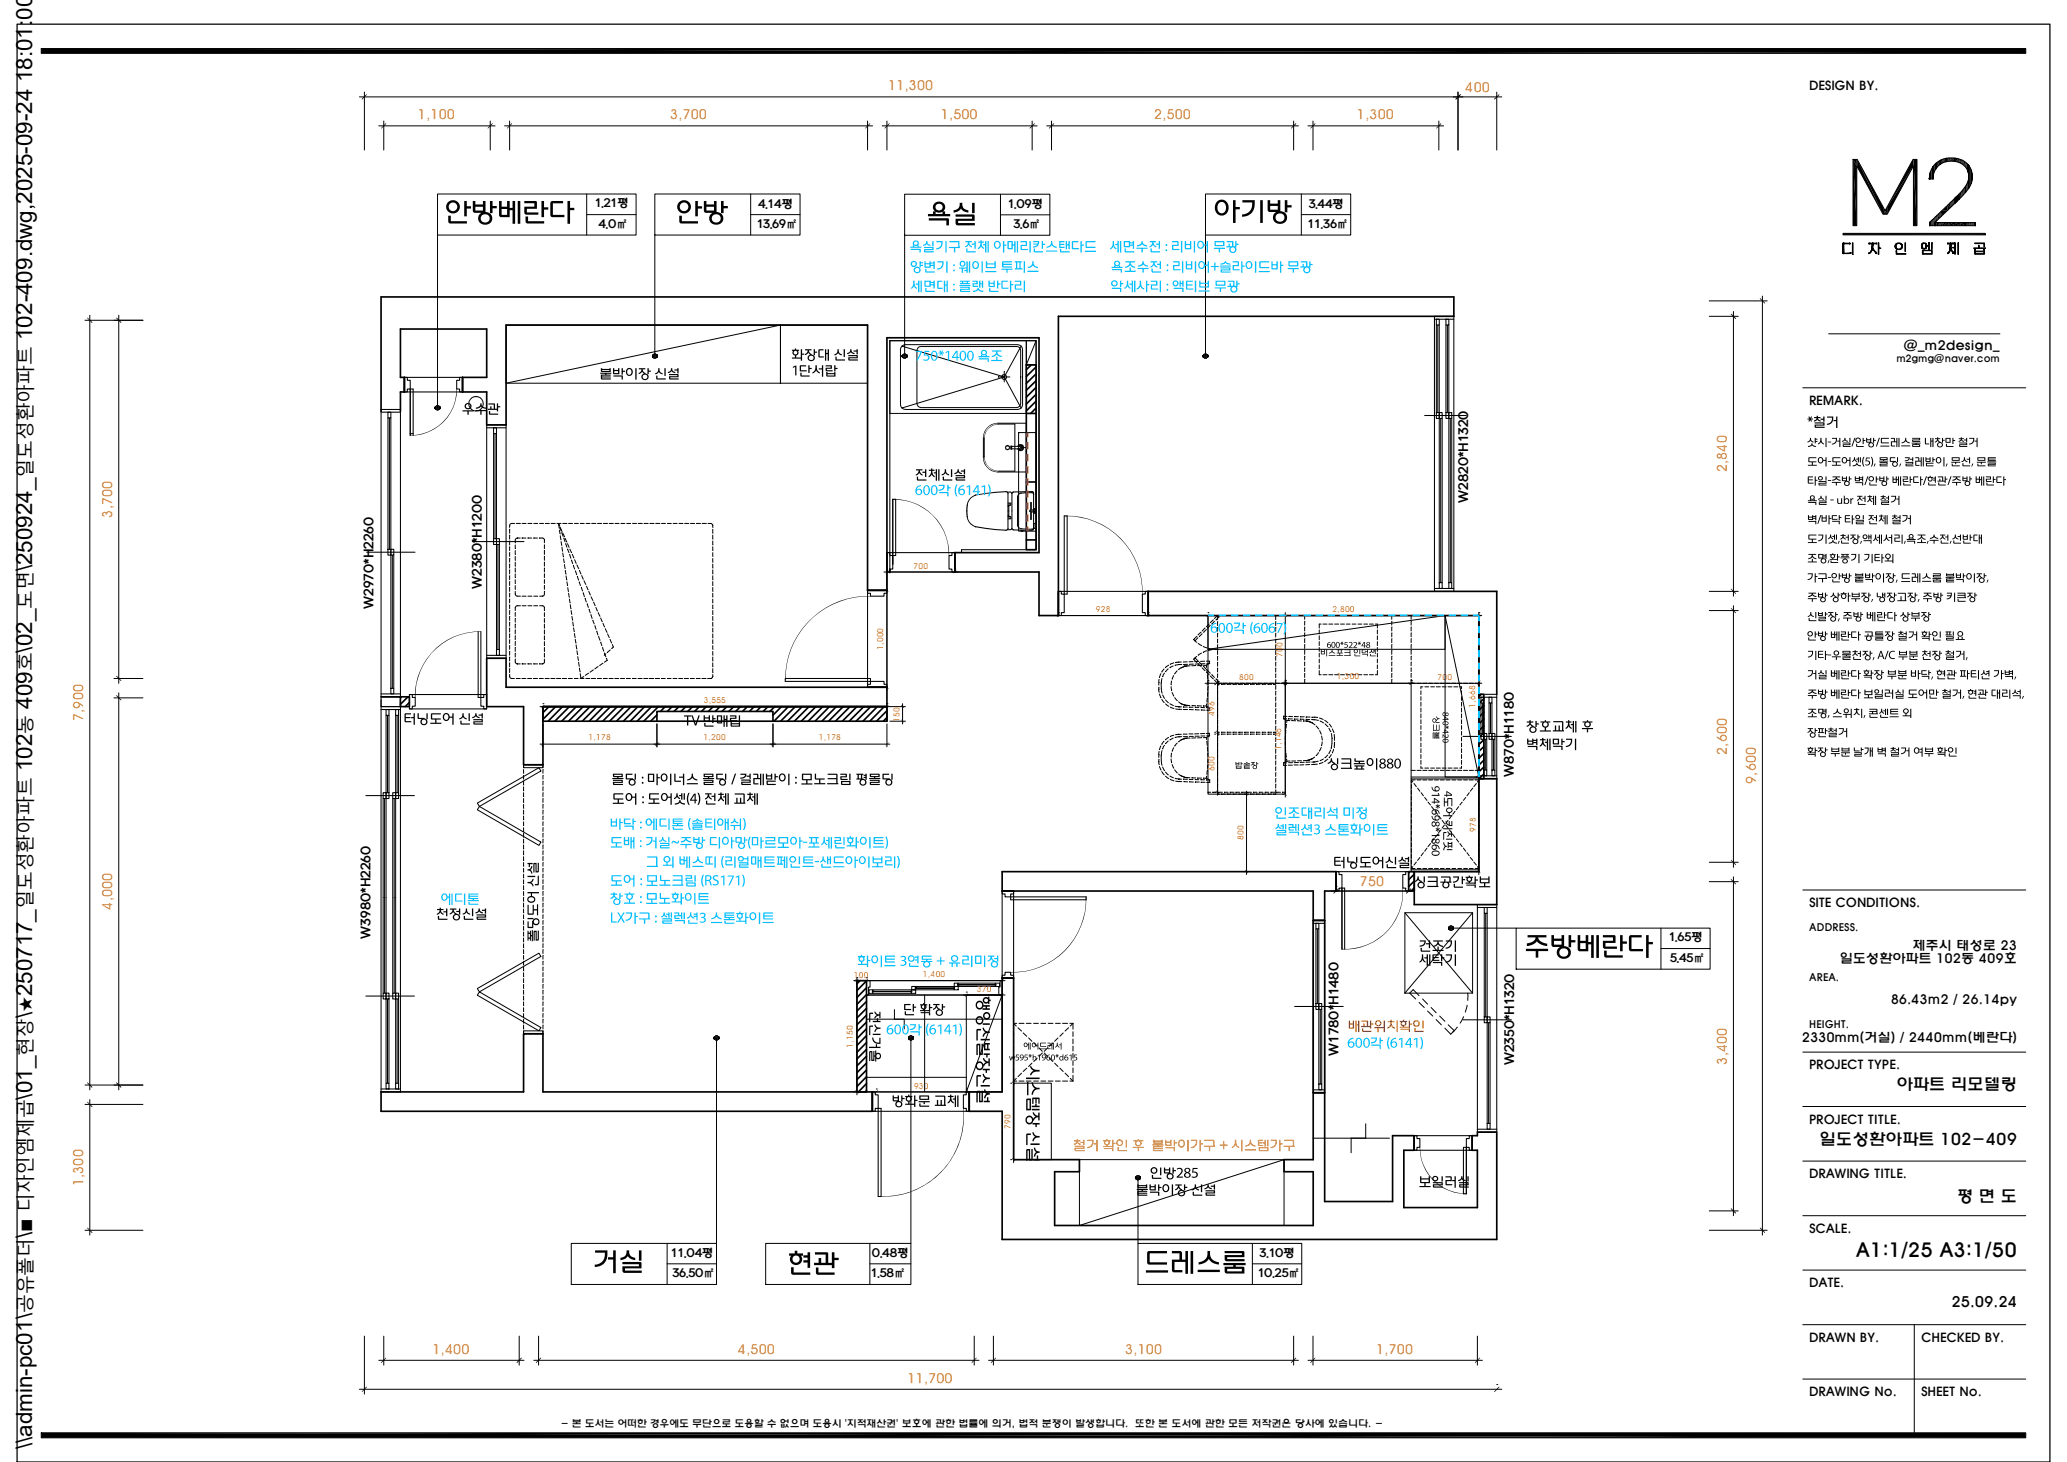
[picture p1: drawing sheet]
<svg xmlns="http://www.w3.org/2000/svg" width="420mm" height="297mm" viewBox="0 0 420 297" stroke-linecap="round" stroke-linejoin="round" font-family="sans-serif">
<defs><g id="words">
<g font-size="4.5">
<text x="6.6" y="69.1" transform="rotate(-90 6.6 69.1)">102-409.dwg,2025-09-24 18:01:00</text>
<text x="6.6" y="116.1" transform="rotate(-90 6.6 116.1)">\250924_</text>
<text x="6.6" y="132.6" transform="rotate(-90 6.6 132.6)">\02_</text>
<text x="6.6" y="144" transform="rotate(-90 6.6 144)">409</text>
<text x="6.6" y="156.7" transform="rotate(-90 6.6 156.7)">102</text>
<text x="6.6" y="202.4" transform="rotate(-90 6.6 202.4)">250717_</text>
<text x="6.6" y="206.9" transform="rotate(-90 6.6 206.9)">\</text>
<text x="6.6" y="223.4" transform="rotate(-90 6.6 223.4)">\01_</text>
<text x="6.6" y="251.5" transform="rotate(-90 6.6 251.5)">\■</text>
<text x="6.6" y="294.5" transform="rotate(-90 6.6 294.5)">\\admin-pc01\</text>
</g>
<text font-size="4" x="377.1" y="255.4">A1:1/25 A3:1/50</text>
<g font-size="3.8">
<text x="6.6" y="97" transform="rotate(-90 6.6 97)">일도성환아파트</text>
<text x="6.6" y="123.7" transform="rotate(-90 6.6 123.7)">도면</text>
<text x="6.6" y="136.4" transform="rotate(-90 6.6 136.4)">호</text>
<text x="6.6" y="149.1" transform="rotate(-90 6.6 149.1)">동</text>
<text x="6.6" y="184.7" transform="rotate(-90 6.6 184.7)">일도성환아파트</text>
<text x="6.6" y="214.5" transform="rotate(-90 6.6 214.5)">현장 ★</text>
<text x="6.6" y="246.2" transform="rotate(-90 6.6 246.2)">디자인엠제곱</text>
<text x="6.6" y="266.8" transform="rotate(-90 6.6 266.8)">공유폴더</text>
</g>
<g font-size="3.3">
<text x="385.3" y="221.4">아파트 리모델링</text>
<text x="369.7" y="232.5">일도성환아파트 102-409</text>
<text x="397.6" y="244.1">평 면 도</text>
</g>
<text font-size="3" x="396.5" y="265.6">25.09.24</text>
<g font-size="2.8" fill="#ff7f00">
<text x="180.5" y="18.4">11,300</text>
<text x="297.7" y="18.7">400</text>
<text x="84.9" y="24.3">1,100</text>
<text x="136.1" y="24.3">3,700</text>
<text x="191.1" y="24.3">1,500</text>
<text x="234.5" y="24.3">2,500</text>
<text x="275.7" y="24.3">1,300</text>
<text x="350.9" y="96" transform="rotate(-90 350.9 96)">2,840</text>
<text x="22.8" y="105.2" transform="rotate(-90 22.8 105.2)">3,700</text>
<text x="16.9" y="146.5" transform="rotate(-90 16.9 146.5)">7,900</text>
<text x="350.9" y="153.4" transform="rotate(-90 350.9 153.4)">2,600</text>
<text x="356.8" y="159.3" transform="rotate(-90 356.8 159.3)">9,600</text>
<text x="22.8" y="184.8" transform="rotate(-90 22.8 184.8)">4,000</text>
<text x="276.3" y="180">750</text>
<text x="350.9" y="216.3" transform="rotate(-90 350.9 216.3)">3,400</text>
<text x="16.9" y="241" transform="rotate(-90 16.9 241)">1,300</text>
<text x="87.9" y="275">1,400</text>
<text x="149.9" y="275">4,500</text>
<text x="228.6" y="275">3,100</text>
<text x="279.6" y="275">1,700</text>
<text x="184.4" y="280.9">11,700</text>
</g>
<g font-size="2.7">
<text x="386.8" y="71.2">@_m2design_</text>
<text x="373.8" y="195.7">일도성환아파트 102동 409호</text>
<text x="388.6" y="192.9">제주시 태성로 23</text>
<text x="384.2" y="204">86.43m2 / 26.14py</text>
<text x="366.1" y="211.7">2330mm(거실) / 2440mm(베란다)</text>
</g>
<g font-size="2.6">
<text x="367.6" y="18.4">DESIGN BY.</text>
<text x="367.6" y="82.3">REMARK.</text>
<text x="298.3" y="102.2" transform="rotate(-90 298.3 102.2)">W2820*H1320</text>
<text x="97.9" y="119.6" transform="rotate(-90 97.9 119.6)">W2380*H1200</text>
<text x="75.9" y="123.7" transform="rotate(-90 75.9 123.7)">W2970*H2260</text>
<text x="307.6" y="157.9" transform="rotate(-90 307.6 157.9)">W870*H1180</text>
<text x="367.6" y="184.3">SITE CONDITIONS.</text>
<text x="75.3" y="190.7" transform="rotate(-90 75.3 190.7)">W3980*H2260</text>
<text x="272" y="214.5" transform="rotate(-90 272 214.5)">W1780*H1480</text>
<text x="307.7" y="216.5" transform="rotate(-90 307.7 216.5)">W2350*H1320</text>
<text x="367.6" y="217.2">PROJECT TYPE.</text>
<text x="367.6" y="228.3">PROJECT TITLE.</text>
<text x="367.6" y="239.4">DRAWING TITLE.</text>
<text x="367.6" y="250.4">SCALE.</text>
<text x="367.6" y="261.5">DATE.</text>
<text x="367.6" y="272.6">DRAWN BY.</text>
<text x="390.4" y="272.6">CHECKED BY.</text>
<text x="367.6" y="283.7">DRAWING No.</text>
<text x="390.4" y="283.7">SHEET No.</text>
</g>
<g font-size="2.3">
<text x="120.9" y="42.1">1.21평</text>
<text x="121.6" y="46.3">4.0㎡</text>
<text x="153.8" y="46.3">13.69㎡</text>
<text x="154.1" y="42.2">4.14평</text>
<text x="204.8" y="42.2">1.09평</text>
<text x="205.9" y="46.3">3.6㎡</text>
<text x="265.7" y="46.4">11.36㎡</text>
<text x="265.9" y="42.2">3.44평</text>
<text x="339.1" y="191.2">1.65평</text>
<text x="339.3" y="195.4">5.45㎡</text>
<text x="136.3" y="255.3">11.04평</text>
<text x="177.2" y="255.3">0.48평</text>
<text x="255.9" y="255.3">3.10평</text>
<text x="136.7" y="259.5">36.50㎡</text>
<text x="176.9" y="259.4">1.58㎡</text>
<text x="255.6" y="259.5">10.25㎡</text>
</g>
<g font-size="2.2">
<text x="367.6" y="189.2">ADDRESS.</text>
<text x="367.6" y="199.3">AREA.</text>
<text x="367.6" y="208.8">HEIGHT.</text>
</g>
<g font-size="2">
<text x="385.3" y="73.6">m2gmg@naver.com</text>
<text x="113.9" y="289.9">- 본 도서는 어떠한 경우에도 무단으로 도용할 수 없으며 도용시 '지적재산권' 보호에 관한 법률에 의거, 법적 분쟁이 발생합니다. 또한 본 도서에 관한 모든 저작권은 당사에 있습니다. -</text>
</g>
<g font-size="1.7" fill="#ff7f00">
<text x="185.6" y="115.6">700</text>
<text x="222.7" y="124.4">928</text>
<text x="270.7" y="124.2">2,800</text>
<text x="179.5" y="132.1" transform="rotate(-90 179.5 132.1)">1,000</text>
<text x="260.6" y="133.4" transform="rotate(-90 260.6 133.4)">700</text>
<text x="143" y="142.7">3,555</text>
<text x="251.8" y="138.2">800</text>
<text x="271.7" y="138">1,300</text>
<text x="292.1" y="138.2">700</text>
<text x="299.7" y="143.8" transform="rotate(-90 299.7 143.8)">1,668</text>
<text x="182.8" y="146.6" transform="rotate(-90 182.8 146.6)">150</text>
<text x="246.8" y="145.4" transform="rotate(-90 246.8 145.4)">496</text>
<text x="119.6" y="150.4">1,178</text>
<text x="143" y="150.4">1,200</text>
<text x="166.4" y="150.4">1,178</text>
<text x="260.4" y="152.4" transform="rotate(-90 260.4 152.4)">1,146</text>
<text x="246.8" y="156.5" transform="rotate(-90 246.8 156.5)">600</text>
<text x="252.7" y="170.7" transform="rotate(-90 252.7 170.7)">800</text>
<text x="299.9" y="169" transform="rotate(-90 299.9 169)">978</text>
<text x="173.5" y="198.6">100</text>
<text x="187.5" y="198.4">1,400</text>
<text x="198.5" y="201.5">370</text>
<text x="173.3" y="212.8" transform="rotate(-90 173.3 212.8)">1,150</text>
<text x="185.7" y="221.2">930</text>
<text x="205.3" y="229.3" transform="rotate(-90 205.3 229.3)">790</text>
</g>
</g></defs>
<g fill="none" stroke="#000" stroke-width=".34">
<path d="M208.5 97.9h2M110.3 143.6h69.9v2.9M300.9 141.1l-.4 .4M301.5 141.9l-1 1M301.5 143.3l-1 1M301.5 144.7l-1 1M301.5 146.1l-1 1M301.5 147.5l-1 1M301.5 148.9l-1 1M301.5 150.3l-1 1M301.5 151.7l-1 1M301.5 153l-1 1.1"/>
<path d="M301.5 154.4l-1 1M301.5 155.8l-1 1M301.5 157.2l-1 1"/>
</g>
<g fill="#000">
<path d="M8.4 9.9l403.2 .9h-403.2zM8.4 9.9h403.2v.9zM376.5 32.4h.8v1.3zM377.3 32.4l.1 1.5zM377.4 32.4l5.2 11.1-5.2-9.6zM388.7 32.4v1.4l-5.2 8.3zM388.7 32.4v1.4zM388.7 32.4l.1 1.3zM388.8 32.4l.7 13.4zM392 35.9v.5zM392 35.8l.2 .6h-.2zM392.2 35.2v1.2l-.2-.6z"/>
<path d="M392.2 35.1l.1 1.3h-.1zM392.3 34.7v1.7l-.1-1.3zM392.3 34.7l.1 1.7zM392.4 34.4v2zM392.4 34.4l.3 2h-.3zM392.8 33.8v1.8zM392.9 33.7l.2 1.1-.2 .6zM393.1 33.5v1.3l-.2-1.1zM393.1 33.5l.2 .8-.2 .5zM393.3 33.2v1.1l-.2-.8zM393.4 33.2l.3 .6-.3 .4zM393.4 33.2l.3-.3v.9z"/>
<path d="M393.7 32.9l.3 .7-.3 .2zM393.7 32.9l.3-.2v.9zM394 32.7l.3 .7-.3 .2zM394 32.7l.3-.1v.8zM394.3 32.6l.3 .5-.3 .3zM394.3 32.6l.3-.2v.7zM394.6 32.4l.2 .7h-.2zM394.6 32.4l.2-.1v.8zM394.8 32.3l.3 .7-.3 .1zM394.8 32.3h.3v.7zM395.1 32.3l.3 .6-.3 .1zM395.1 32.3l.3-.1v.7z"/>
<path d="M395.5 32.2l.4 .6-.4 .1zM395.5 32.2l.4-.1v.7zM395.9 32.1l.3 .7h-.3zM395.9 32.1h.3v.7zM396.2 32.1l.1 .7h-.1zM396.2 32.1h.1v.7zM396.3 32.1v.7zM396.3 32.1l.1 .6zM396.4 32.1l.3 .7-.3-.1zM396.4 32.1h.3v.7zM396.7 32.1l.5 .7h-.5zM396.7 32.1h.5v.7z"/>
<path d="M397.2 32.1l.5 .8-.5-.1zM397.2 32.1l.5 .1v.7zM397.7 32.2l.3 .8-.3-.1zM397.7 32.2l.3 .1v.7zM398 32.3l.1 .8-.1-.1zM398 32.3h.1v.8zM398.1 32.3l.5 .9-.5-.1zM398.1 32.3l.5 .2v.7zM398.6 38.9v1.1zM398.6 32.5l.1 .9-.1-.2zM398.6 38.9l.2 .8-.2 .3zM398.6 32.5l.1 .1v.8z"/>
<path d="M398.7 32.6l.2 .9-.2-.1zM398.8 38.6v1.1l-.2-.8zM398.8 38.6l.2 .9-.2 .2zM398.7 32.6l.2 .1v.8zM398.9 32.7l.3 1.1-.3-.3zM399 38.4v1.1l-.2-.9zM399 38.4l.1 1-.1 .1zM399.1 38.2v1.2l-.1-1zM399.1 38.2l.3 .9-.3 .3zM398.9 32.7l.3 .2v.9zM399.2 32.9l.1 1zM399.3 32.9l.2 1.3-.2-.3z"/>
<path d="M399.4 37.8v1.3l-.3-.9zM399.4 37.8l.2 1.1-.2 .2zM399.3 32.9l.2 .2v1.1zM399.5 33.1l.3 1.4-.3-.3zM399.6 37.5v1.4l-.2-1.1zM399.6 37.5v1.4zM399.7 37.3v1.4zM399.5 33.1l.3 .2v1.2zM399.8 37.2v1.4zM399.8 33.3v1.5zM399.8 37.2l.1 1.2-.1 .2zM399.9 36.8v1.6l-.1-1.2z"/>
<path d="M399.9 36.8v1.6zM399.9 33.4l.1 2zM400 36.6v1.7zM400 36.5v1.8zM399.9 33.4l.1 .2v1.8zM400 36.2v2zM400.6 35.1v1.8zM400.6 35.1l.1 1.4zM374.6 51.4l.1 .1zM374.7 49.4l.1 .1zM374.7 51.4l.1 .1zM374.8 49.4l.3 .1h-.3z"/>
<path d="M374.8 51.4l.4 .1zM374.8 49.4h.3v.1zM375.1 49.4l.1 .1zM375.2 51.4l.1 .1zM375.2 49.4l.3 .1h-.3zM375.4 51.4l.1 .1zM375.2 49.4h.3v.1zM375.5 49.4l.1 .1zM375.5 51.4l.1 .1zM375.6 49.4l.1 .1zM375.5 51.4h.1v.1zM375.6 51.4l.3 .1h-.3z"/>
<path d="M375.7 49.4l.1 .1zM375.8 49.4v.1zM375.6 51.4h.3v.1zM375.9 51.4l.1 .1zM376 51.4v.1zM376.5 32.4l.8 13.4h-.8zM376.5 32.4l.8 1.3v12.1zM379.7 51.4v.1zM379.8 49.4v.1zM379.8 51.4v.1zM379.8 49.4l.2 .1h-.2zM379.8 51.4l.1 .1z"/>
<path d="M379.9 51.4v.1zM379.9 51.3h.2l-.2 .1zM379.8 49.4h.2v.1zM380 49.4l.2 .1h-.2zM380.1 51.1v.2h-.2zM380.1 51.1v.2zM380.1 51.1h.1l-.1 .2zM380 49.4h.2v.1zM380.2 50.8v.3h-.1zM380.2 50.8l.2 .1-.2 .2zM380.2 49.4l.2 .1h-.2zM380.4 50.5v.4l-.2-.1z"/>
<path d="M380.4 50.2v.6zM380.2 49.4h.2v.1zM380.4 49.7v.9zM380.5 49.4v1zM380.5 49.4v.6zM380.5 50.5l.1 .3zM380.6 49.4v.1zM380.6 50.5l.1 .4zM380.6 49.4l.2 .1h-.2zM380.7 50.8l.2 .3zM380.6 49.4h.2v.1zM380.8 49.4l.2 .1z"/>
<path d="M380.9 50.9l.1 .4zM381 49.4v.1zM381 51.1l.1 .3zM381 49.4l.1 .1zM381.1 51.2l.1 .3zM381.1 49.4l.1 .1zM381.6 49.3h.2v1.1zM381.8 50.4l.3 .1zM377.4 32.4l5.2 9.6v1.5zM382.6 42l.4 1.5h-.4zM382.6 42l.4 .8v.7zM383 42.8l.5 .7h-.5z"/>
<path d="M383.5 42.1v1.4l-.5-.7zM388.7 33.8l-5.2 9.7v-1.4zM385.1 49.9v.4zM385.1 49.7v.6zM385.2 50.1l.1 .4zM385.2 49.6l.1 .1-.1 .2zM385.3 50.9l.1 .7h-.1zM385.3 50.3l.1 .3zM385.2 49.6l.1-.1v.2zM385.3 49.5h.2l-.2 .2zM385.3 50.9h.1v.6zM385.4 50.5l.2 .2z"/>
<path d="M385.4 51.5l1.9 .1h-1.9zM385.3 49.5h.2zM385.5 49.4h.1zM385.6 49.4h.1l-.1 .1zM385.6 50.6l.1 .1zM385.6 49.4h.1zM385.7 50.6l.2 .1h-.2zM385.7 49.4l.2 .1zM385.7 50.6l.2 .1zM385.9 50.6l.1 .1zM385.7 49.4h.2v.1zM385.9 49.4l.1 .1z"/>
<path d="M386 49.4l.2 .2zM385.9 50.6l.1-.1v.2zM386 50.5l.1 .1-.1 .1zM386 50.5l.1 .1zM386.1 50.5l.1 .1zM386.2 49.4l.1 .3zM386.2 50.4v.2l-.1-.1zM386.3 50.4v.1zM386.3 49.6l.1 .3zM386.4 50.2v.2zM386.4 49.7v.7zM386.4 49.7l.1 .5z"/>
<path d="M387.1 49.3l.1 1.8h-.1zM387.1 49.3h.1v1.8zM385.4 51.5h1.9v.1zM388.8 33.7l.7 12.1h-.7zM388.8 32.4h.7v13.4zM390.4 49.8l.1 .5zM390.5 49.7v.6zM390.5 49.6v.8zM390.6 49.5v.2zM390.6 49.4v.3zM390.6 50.2l.1 .3zM390.6 50.8l.1 .8h-.1z"/>
<path d="M390.7 50.3v.2zM390.7 49.4l.1 .1-.1 .1zM390.6 50.8l.1 .1zM390.7 51.5l1.8 .1h-1.8zM390.7 50.8l1.8 .1zM390.6 50.8l.1 .1v.6zM390.7 49.4h.1v.1zM390.8 50.5l.1 .1zM390.8 49.4h.1l-.1 .1zM390.8 49.4h.1zM390.9 49.4h.1zM391 50.5h.1l-.1 .1z"/>
<path d="M391 49.4l.1 .1zM391 50.5h.1zM391.1 50.5h.1zM391.1 49.4l.1 .1zM391.2 50.4v.1zM391.2 49.4v.2zM391.2 50.3v.2zM391.2 49.4l.1 .3zM391.3 50.2v.2zM391.4 49.6v.8zM391.4 49.6v.6zM391.5 49.9l.1 .1z"/>
<path d="M391.6 49.9l.1 .1zM391.7 49.9l.1 .1zM391.8 49.9v.1zM391.8 49.9l.1 .1zM392 49.3v1.3zM392.1 45.2v.6zM392.1 45.1v.7zM392.1 45.1l.2 .7h-.2zM392.1 45.1l.2-.1v.8zM392.3 45v.8zM392.3 45l.1 .8zM392.3 45l.1-.1v.9z"/>
<path d="M392.4 44.9l.2 .9h-.2zM390.7 51.5h1.8v.1zM392.5 50.8l.1 .8zM392.5 49.3l.1 1.4h-.1zM392.5 51.5l.1 .1zM392.5 50.9l.1 .7-.1-.1zM392.4 44.9l.2-.2v1.1zM392.6 44.7v1.1zM392.6 44.7l.2 1.1h-.2zM392.5 50.8h.1v.8zM392.5 49.3h.1v1.4zM392.6 44.7l.2-.2v1.3z"/>
<path d="M392.8 44.5l.1 1.3zM392.9 44.4l.2 1.4h-.2zM393.1 44.2v1.6l-.2-1.4zM393.1 44.2v1.6zM393.1 44.2v1zM393.1 45.2l.1 .6zM393.2 44.1v1zM393.2 44.1l.1-.1v1zM393.3 44l.1 .9-.1 .1zM393.3 45.2l.1 .6h-.1zM393.4 43.9v1l-.1-.9zM393.4 43.9l.2 .8-.2 .2z"/>
<path d="M393.3 45.2h.1v.6zM393.4 45.2l.3 .6h-.3zM393.4 43.9l.2-.2v1zM393.6 43.7v1zM393.6 43.7l.1 1zM393.7 43.7l.1 .9-.1 .1zM393.4 45.2h.3v.6zM393.7 45.2l.3 .6h-.3zM393.8 43.5v1.1l-.1-.9zM393.8 43.5l.2 .8-.2 .3zM393.7 45.2h.3v.6zM394 45.2l.2 .6h-.2z"/>
<path d="M393.8 43.5l.2-.2v1zM394 43.3l.3 .8-.3 .2zM394 45.2h.2v.6zM394.2 45.2l.2 .6h-.2zM394.3 43.1v1l-.3-.8zM394.3 43.1l.3 .7-.3 .3zM394.2 45.2h.2v.6zM394.4 45.2l.3 .6h-.3zM394.3 43.1l.3-.3v1zM394.6 42.8h1l-1 1zM394.4 45.2h.3v.6zM394.7 45.2l.5 .6h-.5z"/>
<path d="M394.7 45.2h.5v.6zM395.2 45.2l.7 .6h-.7zM394.6 42.8l1-1v1zM395.6 41.8l.2 .9-.2 .1zM395.8 49.4v.1zM395.8 51.4v.1zM395.6 41.8l.2-.2v1.1zM395.8 41.6l.4 .6-.4 .5zM395.2 45.2h.7v.6zM395.9 45.2l.3 .6h-.3zM395.8 51.4l.1 .1zM395.9 51.4h.1l-.1 .1z"/>
<path d="M395.9 49.4l.2 .1h-.2zM396 51.1v.3h-.1zM396 51.1v.2zM395.9 49.4h.2v.1zM396.1 49.4l.1 .1zM396.1 50.8v.4zM396.2 50.7v.4zM396.2 49.4v.1zM395.9 45.2h.3v.6zM396.2 45.2l1.1 .6h-1.1zM395.8 41.6l.4-.4v1zM396.2 41.2l.2 .9-.2 .1z"/>
<path d="M396.2 50.3v.6zM396.3 49.7v1.1zM396.4 50.4v.3zM396.4 41v1.1l-.2-.9zM396.4 41v1.1zM396.4 49.4l.1 .1zM396.4 50.5l.1 .3zM396.5 49.4l.2 .1h-.2zM396.4 41l.1 1zM396.5 41l.2 .8-.2 .2zM396.5 50.6l.1 .4zM396.6 50.8v.3z"/>
<path d="M396.6 50.9l.1 .4zM396.7 40.7v1.1l-.2-.8zM396.7 40.7l.2 .9-.2 .2zM396.5 49.4h.2v.1zM396.7 49.4l.1 .1zM396.7 50.2l.5 .2h-.5zM396.8 51.1v.3zM396.9 51.4v.1zM396.7 40.7l.2-.1v1zM396.9 40.6v1zM397 40.5v1zM397 40.5l.1 .9-.1 .1z"/>
<path d="M397 40.5l.1-.1v1zM397.1 40.4l.1 .9-.1 .1zM396.7 50.2h.5v.2zM397.2 50.4l.1 1.2h-.1zM397.2 50.2l.1 1.4zM397.1 40.4l.1-.1v1zM397.2 40.3v1zM396.2 45.2h1.1v.6zM397.3 40.2v1zM397.3 45.2l.9 .6h-.9zM397.3 40.2l.1 .9-.1 .1zM397.4 40v1.1l-.1-.9z"/>
<path d="M397.4 40l.2 .9-.2 .2zM397.4 40l.2-.1v1zM397.7 39.8l.1 1-.1 .1zM397.8 39.7v1.1l-.1-1zM397.8 39.7v1.1zM397.9 39.6v1zM397.9 39.6l.1-.1v1.1zM398 39.5v1.1zM398 39.5l.1 1zM398.1 39.4v1.1zM398.1 39.3v1.1zM398.1 39.3l.4 .8-.4 .3z"/>
<path d="M397.3 45.2h.9v.6zM398.2 45.2l.1 .6zM398.3 45.2l1 .6h-1zM398.5 39v1.1l-.4-.8zM398.5 39v1.1zM398.3 45.2h1v.6zM399.3 45.2l.5 .6h-.5zM399.3 45.2h.5v.6zM399.8 45.2l.3 .6h-.3zM399.8 45.2h.3v.6zM400.1 45.2l.1 .6zM400.2 45.2l.3 .6h-.3z"/>
<path d="M400.2 45.2h.3v.6zM400.5 45.2l.1 .6zM400.6 45.2l.2 .6h-.2zM400.6 45.2h.2v.6zM400.8 45.2l.1 .6zM400.9 45.2l.2 .6h-.2zM401 50.4l1 .1zM400.9 45.2h.2v.6zM401.1 45.2l.1 .6zM401.2 45.2v.6zM401.2 45.2l.1 .6zM401.2 50.7l.2 .9h-.2z"/>
<path d="M401.2 49.4l1.9 .1h-1.9zM401.2 50.7h.2v.3zM401.4 51.5l1.7 .1h-1.7zM401.4 51l1.7 .1h-1.7zM401.2 50.7l.2 .8zM402 49.8l.1 .7zM402 50.4l.1 .1zM402 49.8l.1 .6zM402.1 50.4l1.3 .1zM401.4 51.5h1.7v.1zM401.4 51h1.7v.1zM401.2 49.4h1.9v.1z"/>
<path d="M403.1 50.7l.1 .9zM403.1 49.4l.1 .8zM403.1 51.5l.1 .1zM403.1 51.1l.1 .5zM403.1 51l.1 .6zM403.1 49.5l.1 .7h-.1zM403.1 50.7h.1v.9zM403.1 49.4h.1v.8zM8.4 291.1l403.2 1h-403.2zM8.4 291.1h403.2v1z"/>
<path d="M74.5 19.1v.2l-.9 .9-.1-.1z" fill-rule="evenodd"/>
<path d="M296.7 19.1l.1 .2-1 .9-.1-.1z" fill-rule="evenodd"/>
<path d="M78.4 25l.1 .1-1 1-.1-.1z" fill-rule="evenodd"/>
<path d="M100 25l.1 .1-1 1v-.1z" fill-rule="evenodd"/>
<path d="M104 25l.1 .1-1 1-.1-.1z" fill-rule="evenodd"/>
<path d="M176.7 25l.1 .1-.9 1-.1-.1z" fill-rule="evenodd"/>
<path d="M180.7 25l.1 .1-1 1-.1-.1z" fill-rule="evenodd"/>
<path d="M209.2 26l1-1 .1 .1-1 1z" fill-rule="evenodd"/>
<path d="M213.1 26l1-1 .1 .1-1 1z" fill-rule="evenodd"/>
<path d="M263.3 25l.1 .1-1 1-.1-.1z" fill-rule="evenodd"/>
<path d="M267.2 25l.1 .1-1 1-.1-.1z" fill-rule="evenodd"/>
<path d="M292.8 25l.1 .1-1 1-.1-.1z" fill-rule="evenodd"/>
<path d="M296.7 19.1l.1 .2-1 .9-.1-.1z" fill-rule="evenodd"/>
<path d="M303.6 20.1l1-1 .1 .2-1 .9z" fill-rule="evenodd"/>
<path d="M17.8 64.5l1 1-.1 .1-1-1z" fill-rule="evenodd"/>
<path d="M23.6 64.6l.1-.1 1 1-.1 .1z" fill-rule="evenodd"/>
<path d="M351.7 63.7l1.1 1-.2 .1-.9-1z" fill-rule="evenodd"/>
<path d="M357.5 60.7l.2-.1 .9 1v.1z" fill-rule="evenodd"/>
<path d="M200.4 87a2.85 2.85 0 0 1 2.3-1.1v.1a2.92 2.92 0 0 0-2.8 2.9h-.2l.1-.6z" fill-rule="evenodd"/>
<path d="M199.7 88.9h.2v.1z" fill-rule="evenodd"/>
<path d="M199.7 93l.2-.1z" fill-rule="evenodd"/>
<path d="M200.6 87.2a2.85 2.85 0 0 1 2.3-1.1v.1a2.85 2.85 0 0 0-2.8 2.9h-.2l.1-.7z" fill-rule="evenodd"/>
<path d="M199.9 89.1h.2z" fill-rule="evenodd"/>
<path d="M199.9 92.7l.2 .1z" fill-rule="evenodd"/>
<path d="M199.7 93h.2a2.92 2.92 0 0 0 2.8 2.8v.2a3.1 3.1 0 0 1-3-3z" fill-rule="evenodd"/>
<path d="M202.7 85.9l.1 .1z" fill-rule="evenodd"/>
<path d="M199.9 92.8h.2a3 3 0 0 0 2.8 3 3.1 3.1 0 0 1-3-3z" fill-rule="evenodd"/>
<path d="M202.9 95.7l.1 .1z" fill-rule="evenodd"/>
<path d="M204.4 99.8h.3l.2 .5h-.2l-.3-.3z" fill-rule="evenodd"/>
<path d="M204.3 99.9h.2l-.1 .1z" fill-rule="evenodd"/>
<path d="M204.3 99.9h.2l-.1 .1z" fill-rule="evenodd"/>
<path d="M204.4 90.5l.3-.1-.4 .4a.44 .44 0 0 0 .4 .6 .44 .44 0 0 0 .4-.6l-.4-.4a.54 .54 0 0 1 .5 .7 .54 .54 0 0 1-.8 .2 .54 .54 0 0 1 0-.8z" fill-rule="evenodd"/>
<path d="M205.8 99.9h.2l-.1 .2z" fill-rule="evenodd"/>
<path d="M206.9 90.4a.73 .73 0 0 1 1.1 0 .73 .73 0 0 1-.2 1.1 .73 .73 0 0 1-1-.4 .64 .64 0 0 0 .9 .3 .64 .64 0 0 0 0-1 .64 .64 0 0 0-.9 .3z" fill-rule="evenodd"/>
<path d="M206.7 91.2h.1z" fill-rule="evenodd"/>
<path d="M207.4 90.6l.2 .2v.4h-.2l.2-.3z" fill-rule="evenodd"/>
<path d="M207.3 90.7h.1z" fill-rule="evenodd"/>
<path d="M207.3 91.2h.1z" fill-rule="evenodd"/>
<path d="M209.7 100h.2l.2 .4h-.2z" fill-rule="evenodd"/>
<path d="M196.4 102.6l.2 .1v1.1h-.3z" fill-rule="evenodd"/>
<path d="M196.3 103.8h.3v1.1h-.2z" fill-rule="evenodd"/>
<path d="M197.2 101.1l1-.6v.2a2.27 2.27 0 0 0-1.6 2l-.2-.1 .2-.5z" fill-rule="evenodd"/>
<path d="M196.4 103.7h.1v.2h-.1z" fill-rule="evenodd"/>
<path d="M196.4 103.7h.1v.2h-.1z" fill-rule="evenodd"/>
<path d="M196.5 102.6l.1 .1h-.1z" fill-rule="evenodd"/>
<path d="M196.5 104.9h.1v.1h-.1z" fill-rule="evenodd"/>
<path d="M196.5 102.6l.1 .1h-.1z" fill-rule="evenodd"/>
<path d="M196.5 104.9h.1v.1h-.1z" fill-rule="evenodd"/>
<path d="M196.4 104.9h.2a2.28 2.28 0 0 0 1.6 2v.2a2.56 2.56 0 0 1-1.8-2.2z" fill-rule="evenodd"/>
<path d="M198.2 100.5l4.1-.6 2.1-.1v.2l-4.1 .3-2.1 .4z" fill-rule="evenodd"/>
<path d="M198.1 100.5h.1v.2h-.1z" fill-rule="evenodd"/>
<path d="M198.1 106.9l.2 .1-.1 .1z" fill-rule="evenodd"/>
<path d="M198.1 106.9l.2 .1-.1 .1z" fill-rule="evenodd"/>
<path d="M198.1 100.5h.1v.2h-.1z" fill-rule="evenodd"/>
<path d="M198.2 106.9l4.2 .6 2 .1v.2l-4.2-.4-2-.3z" fill-rule="evenodd"/>
<path d="M204.3 107.7h.2l-.1 .1z" fill-rule="evenodd"/>
<path d="M204.3 107.7h.2l-.1 .1z" fill-rule="evenodd"/>
<path d="M204.7 107.3h.2v.3l-.5 .2v-.2z" fill-rule="evenodd"/>
<path d="M204.7 107.3h.2l-.1 .1z" fill-rule="evenodd"/>
<path d="M204.8 100.2l.1 .1-.1 .1z" fill-rule="evenodd"/>
<path d="M204.9 105l.2-.1v.4v-.4l.2 .1v.3h-.4z" fill-rule="evenodd"/>
<path d="M204.9 102.3l.2-.1v.3v-.3l.2 .1v.3h-.4z" fill-rule="evenodd"/>
<path d="M205.7 99.9h.2v.2l-.4 .1z" fill-rule="evenodd"/>
<path d="M205.5 107.3l.2 .1h-.1z" fill-rule="evenodd"/>
<path d="M205.5 100.2h.2v.1h-.2z" fill-rule="evenodd"/>
<path d="M205.5 107.4l.4 .1v.2z" fill-rule="evenodd"/>
<path d="M205.8 107.6l.2 .1h-.1z" fill-rule="evenodd"/>
<path d="M206.9 100.4l.5-.3v.2l-.5 .3-.1 .4-.2-.1z" fill-rule="evenodd"/>
<path d="M206.6 106.6h.2v.2z" fill-rule="evenodd"/>
<path d="M206.6 100.9h.2v.1z" fill-rule="evenodd"/>
<path d="M207.4 100.1l2.3-.1v.2l-2.3 .1z" fill-rule="evenodd"/>
<path d="M206.6 106.6h.2l.1 .4 .5 .3v.2a.87 .87 0 0 1-.8-.9z" fill-rule="evenodd"/>
<path d="M207.4 107.8l.1 .1z" fill-rule="evenodd"/>
<path d="M207.4 107.8h.2v.2z" fill-rule="evenodd"/>
<path d="M207.3 100.1l.3 .1-.2 .1z" fill-rule="evenodd"/>
<path d="M207.3 107.3h.2v.2h-.2z" fill-rule="evenodd"/>
<path d="M207.3 107.3h.2v.2h-.2z" fill-rule="evenodd"/>
<path d="M207.3 100.1l.3 .1-.2 .1z" fill-rule="evenodd"/>
<path d="M207.5 107.9h.1v.1z" fill-rule="evenodd"/>
<path d="M207.8 107.8h.1v.1l-.1 .1z" fill-rule="evenodd"/>
<path d="M209.4 102l.2 .1h-.3z" fill-rule="evenodd"/>
<path d="M209.3 105.5h.2z" fill-rule="evenodd"/>
<path d="M209.3 102.1l.2 .1z" fill-rule="evenodd"/>
<path d="M209.3 105.5h.3l-.1 .1z" fill-rule="evenodd"/>
<path d="M209.5 105.5h.1l-.1 .1z" fill-rule="evenodd"/>
<path d="M209.5 102.1l.1 .1z" fill-rule="evenodd"/>
<path d="M207.4 107.3l2.3 .1v.2l-2.3-.1z" fill-rule="evenodd"/>
<path d="M209.6 100.1l.1-.1 .1 .2z" fill-rule="evenodd"/>
<path d="M209.6 107.4h.2v.2h-.2z" fill-rule="evenodd"/>
<path d="M209.6 107.4h.2v.2h-.2z" fill-rule="evenodd"/>
<path d="M209.6 100.1l.1-.1 .1 .2z" fill-rule="evenodd"/>
<path d="M210.1 106.3l.3-.1v.2l-.5 .2z" fill-rule="evenodd"/>
<path d="M210 107h.1v.2h-.1z" fill-rule="evenodd"/>
<path d="M209.7 107.4l.4-.2-.2 .4h-.2z" fill-rule="evenodd"/>
<path d="M210 107.1h.1v.2h-.1z" fill-rule="evenodd"/>
<path d="M209.9 106.6l.2-.1v.2z" fill-rule="evenodd"/>
<path d="M210 100.3l.1 .1-.1 .1z" fill-rule="evenodd"/>
<path d="M209.9 107.1h.2l.3 .4-.3-.1z" fill-rule="evenodd"/>
<path d="M210.3 107.3h.1v.2h-.1z" fill-rule="evenodd"/>
<path d="M210.2 106.3h.2v.1z" fill-rule="evenodd"/>
<path d="M351.7 119.6l1.1 1h-.2l-.9-.9z" fill-rule="evenodd"/>
<path d="M23.6 137.4l.1-.1 1 1h-.1z" fill-rule="evenodd"/>
<path d="M351.7 123.5l1.1 1-.2 .1-.9-1z" fill-rule="evenodd"/>
<path d="M23.6 141.3l.1-.1 1 1-.1 .1z" fill-rule="evenodd"/>
<path d="M351.7 174.7l1.1 .9-.2 .1-.9-.9z" fill-rule="evenodd"/>
<path d="M351.7 178.6l1.1 1-.2 .1-.9-1z" fill-rule="evenodd"/>
<path d="M17.8 219.9l1 1-.1 .1-1-1z" fill-rule="evenodd"/>
<path d="M17.8 223.8l1 1-.1 .1-1-1z" fill-rule="evenodd"/>
<path d="M23.7 219.9l1 1-.1 .1-1-1z" fill-rule="evenodd"/>
<path d="M17.8 249.4l1 1-.1 .1-1-1z" fill-rule="evenodd"/>
<path d="M351.7 245.4l1.1 1-.2 .1-.9-.9z" fill-rule="evenodd"/>
<path d="M357.5 249.5l.2-.1 .9 1v.1z" fill-rule="evenodd"/>
<path d="M77.4 276.8l1-1 .1 .1-1 1z" fill-rule="evenodd"/>
<path d="M104.9 276.8l1-1 .1 .1-.9 1z" fill-rule="evenodd"/>
<path d="M108.9 276.8l1-1 .1 .1-1 1z" fill-rule="evenodd"/>
<path d="M197.4 276.8l1-1 .1 .1-1 1z" fill-rule="evenodd"/>
<path d="M201.3 276.8l1-1 .1 .1-1 1z" fill-rule="evenodd"/>
<path d="M262.3 276.8l1-1 .1 .1-1 1z" fill-rule="evenodd"/>
<path d="M266.2 276.8l1-1 .1 .1-1 1z" fill-rule="evenodd"/>
<path d="M299.7 276.8l1-1v.1l-.9 1z" fill-rule="evenodd"/>
<path d="M74.5 281.7v.1l-.9 1-.1-.1z" fill-rule="evenodd"/>
<path d="M303.6 282.7l1-1 .1 .1-1 1z" fill-rule="evenodd"/>
<circle cx="202.7" cy="95.9" r=".07"/>
<circle cx="207.8" cy="107.9" r=".07"/>
<circle cx="207.9" cy="107.8" r=".07"/>
</g>
<path d="M3.5 4.9h413v292.1h-413zM392.6 34v2.4" fill="none" stroke="#000" stroke-width=".25"/>
<g fill="none" stroke="#000" stroke-width=".2">
<path d="M8.4 9.9h403.2v.9h-403.2zM73 19.7h232.1M74 18.7v11.8M296.2 18.7v11.8M304.1 18.7v11.8M77 25.6h23.6M78 24.6v5.9M88.9 39.4h40.3v8.4h-40.3zM99.6 24.6v5.9M102.5 25.6h74.8M103.5 24.6v5.9M119.2 39.4v8.4"/>
<path d="M133.1 39.4h29.5v8.4h-29.5zM152.5 39.4v8.4M176.3 24.6v5.9M179.2 25.6h31.5M180.2 24.6v5.9M183.8 39.5h29.5v8.3h-29.5zM203.3 39.5v8.3M209.7 24.6v5.9M212.7 25.6h51.1M213.7 24.6v5.9M244.9 39.4h29.5v8.4h-29.5zM262.8 24.6v5.9"/>
<path d="M264.4 39.4v8.4M265.8 25.6h27.5M266.8 24.6v5.9M292.4 24.6v5.9M376.5 32.4h.9l5.6 10.4 5.7-10.4h.8v13.4h-.7v-12.1l-5.3 9.8h-.9l-5.3-9.8v12.1h-.8zM392.7 33.9v2.5M392.8 33.9v2.2M393.1 33.4l1.1-.8 1.1-.4 1.7-.1 1 .2 .9 .3 .9 .8 .7 1.1 .3 1.1-.2 1.7-1.2 1.8-6.3 6.1h7.8a.3 .3 0 0 1 .4 0 .3 .3 0 0 1 .1 .4v.2h-8.9a.37 .37 0 0 1-.4-.1 .37 .37 0 0 1 0-.4l6.6-6.6 .8-1 .4-1 .1-1.3-.4-1.1-1-1.1-.8-.3-1.5-.2-1.4 .3-.9 .6-1 1.3-.2 1a.3 .3 0 0 1-.1 .4 .3 .3 0 0 1-.4 .1 .26 .26 0 0 1-.3-.1 .26 .26 0 0 1 0-.4l.4-1.4zM400.1 33.7v4.5M400.2 33.9v4.1M400.3 34v3.8M400.5 34.2v3.4"/>
<path d="M400.6 34.6v2.6M119.2 43.6h10M152.5 43.6h10.1M203.3 43.6h10M264.4 43.6h10M374.5 49.4h1.4v.1h-.9a.37 .37 0 0 0-.4 .2 .37 .37 0 0 0 0 .4v.9a.3 .3 0 0 0 0 .4 .3 .3 0 0 0 .4 0l1.1-.1v.1l-.3 .1h-.9a.37 .37 0 0 1-.5-.1 .37 .37 0 0 1 .1-.5zM374.5 47.4h28.9v.3h-28.9zM376.4 49.3h.1v2.4h-.1zM376.4 49.3v2.4M379.8 49.4h1.5v.1h-.3a.36 .36 0 0 0-.4 .1 .36 .36 0 0 0-.1 .4v.5l.8 1-.9-1-.2 .7-.5 .3 .5-.5 .2-.9a.43 .43 0 0 0-.1-.6 .43 .43 0 0 0-.5 0zM381.6 49.3h.2v1.1h.3l-.3 .1v1.2h-.2zM381.7 49.3v2.4"/>
<path d="M385.3 50.9h.1v.6h1.9v.1h-2zM387.1 49.3h.1v1.8h-.1zM390.6 49.4h.6l.1 .1a.34 .34 0 0 0 .5 .4 .34 .34 0 0 0 .1-.6l.1 1.3-.1-.2a.29 .29 0 0 0 0-.4 .29 .29 0 0 0-.4 .1l-.3 .4h-.6l-.2-.5zM390.6 49.6l.2-.2 .5 .2 .1 .5-.2 .3-.3 .1-.3-.2zM390.6 50.8h2v.8h-2zM390.7 50.9h1.8v.6h-1.8zM392.5 49.3h.1v1.4h-.1zM395.8 49.4h1.1l-.1 .1a.32 .32 0 0 0-.4 .1 .32 .32 0 0 0 0 .4v.4l.6 1-.2 .1-.5-1-.2 .8-.4 .2 .4-.5 .2-1a.3 .3 0 0 0 0-.5 .3 .3 0 0 0-.4 0zM397.2 49.3h.1v2.3h-.1v-1.2h-.5v-.2h.5zM397.2 49.3v2.3M397.8 49.3h.1v2.4h-.1zM397.9 49.3v2.4"/>
<path d="M401 50.4h1l.1-.6v.6l1.3 .1zM401.2 49.4h2v.8h-.1v-.7h-1.9zM401.2 50.7h.2v.3h1.7v-.3h.1v.9h-2zM401.4 51.1h1.7v.4h-1.7zM17.3 65.1h11.7M18.2 64.1v157.3M24.1 64.1v74.7M347.3 64.3h5.9M347.3 61.1h11.8M352.2 63.3v57.8M358.1 60.2v190.7M366.3 78.8h45.3"/>
<path d="M371.6 67.8h34.8M199.8 88.9v4.1M200 89.1v3.7M202.7 86h5.8v9.9h-5.8M202.9 86.1h3.3v9.6h-3.3M204.7 90.6l.4 .2v.3l-.2 .2h-.4l-.2-.5 .5-.2M205.5 90.6l-.1 .6 .1-.6M205.5 91.2h1.9M205.5 90.7h1.9M205.6 90.7v.5M206.8 90.7a.59 .59 0 0 1 .9-.2 .59 .59 0 0 1 0 .9 .59 .59 0 0 1-.9-.2h.1M206.9 90.7a.52 .52 0 0 1 .6-.2 .52 .52 0 0 1 .4 .6l-.5 .3-.4-.2"/>
<path d="M207.1 90.7l.5-.1 .1 .2-.1 .4h-.4M207.3 90.9h1.2M204.8 104.9l.6 .1v.4h-.6M204.8 102.2h.6v.5h-.6M204.8 104.7h.2v.2M205 102.7v.2h-.2M205 102.9v1.8M207.5 107.7v.1M207.6 107.9h.2M207.9 107.7v.1M209.4 102.1v1.5M209.4 103.9v1.6"/>
<path d="M209.5 102.1v1.5M209.5 104v1.5M209.9 103.6l.2 .1M209.9 103.6l-.6 .1v.2l.6 .1M209.9 103.6v.4M210.1 103.9v.2M210.1 103.9l-.2 .1M210.1 103.7v.2M210.1 103.5v.2M210.1 103.3h.3v1h-.3zM210.4 103.8h.1M23.2 137.8h5.8"/>
<path d="M347.3 124h5.9M347.3 120.1h5.9M352.2 123.1v53.1M23.2 141.8h5.8M24.1 140.8v80.6M347.3 179.1h5.9M347.3 175.2h5.9M352.2 178.1v68.9M176.1 199.2h.7v1.3h-.3v1.6h-.4zM176.8 199.2h26.4M193.9 199.7h.8l-.1 .3 .1 .4h-.8zM194.7 199.9l7.6 .1h-7.5l-.1 .2"/>
<path d="M194.7 199.7h7.5M202.2 199.7h.9v.7h-.9v-.2h.2zM203.2 199.2h.4v2.9h-.7v-1.6h.3zM308.1 188.6h39.4v8.3h-39.4zM337.5 188.6v8.3M337.5 192.7h10M366.3 180.8h45.3M176.1 202.1h27.5l-7.3 19.7M176.6 201.1h.8l-.2 .3 .2 .4h-.8zM177.4 201.3l7.7 .1-7.6 .1M177.4 201.1h7.8M177.4 201.8h7.8"/>
<path d="M185.1 201.5l.1 .1M185.2 201.3l-.1 .1M185.2 201.1h.9v.7h-.9l.1-.3zM185.3 200.4h.8l-.2 .3 .2 .4h-.8zM185.5 200.4h16.7M185.5 201.1h8.3M186.1 200.6l7.7 .1h-7.7v.2M193.8 200.8v.1M193.8 200.4h.9v.7h-.9l.2-.3zM193.8 200.6v.1M196.3 202.1h7.3v19.7h-7.3zM202.9 200.5h.1"/>
<path d="M366.3 213.7h45.3M17.3 224.4h11.7M17.3 220.4h11.7M18.2 223.4v27.5M266.8 231.2h15.5M274.5 231.2v3M277.5 228.3v2.9M366.3 224.8h45.3M366.3 235.9h45.3M17.3 249.9h11.7M116.1 252.6h29.5v8.3h-29.5zM135.6 252.6v8.3"/>
<path d="M135.6 256.8h10M155.6 252.6h29.5v8.3h-29.5zM176.7 256.8h8.4M176.7 252.6v8.3M231.2 252.6h33.3v8.3h-33.3zM254.5 256.8h10M254.5 252.6v8.3M347.3 246h5.9M347.3 249.9h11.8M366.3 247h45.3M366.3 258h45.3M74 271.4v11.8"/>
<path d="M77 276.4h29.5M78 271.4v5.9M105.5 271.4v5.9M108.5 276.4h90.4M109.4 271.4v5.9M198 271.4v5.9M200.9 276.4h62.9M201.8 271.4v5.9M262.8 271.4v5.9M265.8 276.4h35.4M266.8 271.4v5.9M300.2 271.4v5.9"/>
<path d="M366.3 269.1h45.3M389 269.1v22M8.4 291.1h403.2v1h-403.2zM73 282.2h232.1M304.1 281.3h.1M366.3 280.2h45.3"/>
<circle cx="385.8" cy="50" r=".72"/>
<circle cx="385.8" cy="50" r=".6"/>
</g>
<g fill="#000" stroke="#000" stroke-width=".2">
<path d="M392 36.2v.2zM392 35.9v.5zM392 35.8v.6zM392.2 35.2v1.2zM392.2 35.1v1.3zM392.8 33.9v2.5zM392.8 33.9v2.4zM392.8 33.9v2.3zM392.8 33.9v2.2zM392.8 33.8v1.8zM392.8 33.8l.1 1.6zM393.3 33.2v1.1z"/>
<path d="M393.3 33.2l.1 1zM394.3 32.6v.8zM395.4 32.2l.1 .7zM397.2 32.1v.7zM399.4 37.8v1.3zM399.8 33.4l.1 1.6zM400 36.6v1.7zM400 36.5v1.8zM400 36.2v2zM400 36.1v2.1zM400 33.6v2.3zM400 36v2.2z"/>
<path d="M400 33.7v2.3zM400.6 34.6v2.7zM400.6 34.6v2.6zM400.7 35.3v1.2zM400.7 35.4v1.1zM374.5 49.4v2.1zM374.5 49.4l.1 2.1zM374.6 49.4v2.1zM374.6 49.4v.1zM374.6 49.4v2zM374.6 49.4l.1 .1zM374.8 49.4v.1z"/>
<path d="M375.8 49.4v.1zM375.8 49.4l.1 .1zM375.9 49.4v.1zM376 51.3l.1 .1zM379.7 51.4l.1 .1zM379.8 49.4v.1zM380 49.4v.1zM380.2 50.8v.3zM380.4 50.5v.4zM380.4 50.2v.6zM380.4 50.1v.6zM380.4 49.4v.1z"/>
<path d="M380.4 49.7v.9zM380.4 49.6v1zM380.4 49.5v1.1zM380.4 49.4v1.2zM380.4 49.4v1.1zM380.4 49.4l.1 1.2zM380.5 50.4v.2zM380.5 50.5v.1zM380.5 49.4v.6zM380.5 49.4l.1 .2zM380.6 49.4v.2zM380.6 49.4v.1z"/>
<path d="M381.1 51.2v.2zM381.1 51.2l.1 .3zM381.2 51.3v.2zM381.2 49.4l.1 .1zM381.2 51.3l.1 .2zM381.3 49.4v.1zM381.3 51.4v.1zM381.6 49.3l.2 1.2zM385.1 49.9v.3zM385.1 49.7l.1 .7zM385.2 49.7v.7zM385.2 50.1v.4z"/>
<path d="M385.2 49.7v.4zM385.2 49.6v.3zM385.2 50.1l.1 .4zM385.3 49.5v.2zM385.4 50.5v.1zM385.3 50.9l.1 .7zM386.2 49.4v.2zM386.2 50.4v.2zM386.2 50.4l.1 .1zM386.4 50.2v.2zM386.4 49.6v.4zM386.4 50v.4z"/>
<path d="M386.4 49.6v.8zM386.5 49.9v.3zM390.4 49.8v.3zM390.5 49.7v.6zM390.5 49.6v.7zM390.5 49.6v.8zM390.5 50l.1 .4zM390.5 49.6v.4zM390.5 49.6l.1 .1zM390.6 50.2v.3zM390.6 49.4v.3zM390.6 50.2l.1 .3z"/>
<path d="M390.6 49.4l.1 .2zM390.7 50.4l.1 .1zM390.6 50.8l.1 .8zM390.8 49.4v.1zM391.2 49.4v.2zM391.3 49.5v.3zM391.3 50.2v.2zM391.3 50.1v.3zM391.3 49.5l.1 .5zM391.4 50v.4zM391.4 49.7v.5zM391.4 49.7l.1 .3z"/>
<path d="M391.5 49.9v.1zM391.9 49.9v.1zM391.9 49.8v.2zM391.9 49.4v1.2zM391.9 49.3v1.3zM391.9 49.3l.1 1.3zM391.9 50v.6zM391.9 49.8v.8zM392 49.3v1.3zM392 49.4v1.2zM392.1 45.2v.6zM392.1 45.1v.7z"/>
<path d="M393.1 45.2v.6zM393.2 45.2l.1 .6zM393.7 45.2v.6zM395.8 51.4v.1zM395.8 49.4v.1zM395.8 49.4l.1 .1zM395.9 51.4v.1zM396 51.1v.3zM396.1 50.8v.4zM396.2 50.3v.6zM396.2 50.2v.7zM396.2 49.4l.1 .1z"/>
<path d="M396.3 49.7v1.1zM396.3 49.5v1.2zM396.3 49.4v1.3zM396.3 49.4v1.2zM396.3 49.4v1.1zM396.3 49.4l.1 1.2zM396.4 50.4v.2zM396.4 49.4v1zM396.4 49.4v.7zM396.4 49.4v.3zM396.4 49.4v.1zM396.4 50.4v.3z"/>
<path d="M396.4 50.5l.1 .3zM396.7 49.4v.1zM396.7 51.1l.1 .3zM396.8 51.1v.3zM396.8 49.4v.1zM396.8 51.2v.3zM396.8 49.4l.1 .1zM396.8 51.3l.1 .2zM396.9 49.4v.1zM396.9 51.3v.2zM397.3 40.2v1zM397.4 40v1.1z"/>
<path d="M397.6 39.9v1zM397.6 39.9l.1 1zM398 39.5v1.1zM399.3 45.2v.6zM401.3 45.2l.1 .6zM401.4 45.2v.6zM401.2 50.7l.2 .9zM401.2 50.7l.2 .4zM402 49.8l.1 .7z"/>
</g>
<path d="M374.5 47.6h28.9" fill="none" stroke="#000" stroke-width=".3"/>
<g fill="#000">
<path d="M90.7 42a1.37 1.37 0 0 1 2.7 0 1.37 1.37 0 0 1-2.7 0zM91.2 42a.88 .88 0 0 0 1.7 0 .88 .88 0 0 0-1.7 0zM91.1 43.8h.5v1.1h3.3v.5h-3.6l-.2-.3zM94.3 40.8h.5v1.1h.9v.5h-.9v1.6h-.5zM96.1 40.8h.5v.7h1.5v-.7h.5v2.3a1.33 1.33 0 0 1 1.4 1.6 1.33 1.33 0 0 1-2 .9 1.26 1.26 0 0 1-.9-1.1 1.26 1.26 0 0 1 .7-1.3h-1.3l-.3-.1zM97.7 44.4a.9 .9 0 0 0 1.8 0 .9 .9 0 0 0-1.8 0zM96.6 42v.8h1.5v-.8zM99.6 40.8h.5v1h.8v.5h-.8v1h-.5zM101.4 40.8h.5v1.2h1.1v-1.2h.6v1.4h.5v-1.4h.6v4.7h-.6v-2.8h-.5v1.4h-1.8l-.3-.1-.1-.4zM105.2 40.8h.5v4.7h-.5zM101.9 42.5v1.1h1.1v-1.1zM106.5 40.8l2.5 .1 .1 1.5h-2v.8h2.3v.4h-2.4l-.3-.1-.2-1.5h2.1v-.7h-2.1zM106.8 44h.5v.9h3.3v.5h-3.6l-.2-.3zM110 40.8h.5v1.3h.9v.5h-.9v1.5h-.5zM111.9 41l.3-.2h2.2v.5h-2.1v2.3h2.4v.5h-2.5l-.3-.1-.1-.4v-2.3zM115.3 40.8h.5v1.4h.9v.5h-.9v2.8h-.5z"/>
<path d="M137.6 42a1.4 1.4 0 0 1 2.8 0 1.4 1.4 0 0 1-2.8 0zM138.1 42a.9 .9 0 0 0 1.8 0 .9 .9 0 0 0-1.8 0zM138 43.8h.5v1.1h3.3v.5h-3.5l-.2-.3zM141.3 40.8h.5v1.1h.9v.5h-.9v1.6h-.5zM143 40.8h.5v.7h1.6v-.7h.5v2.3a1.33 1.33 0 0 1 1.3 1.6 1.33 1.33 0 0 1-1.9 .9 1.26 1.26 0 0 1-.9-1.1 1.26 1.26 0 0 1 .7-1.3h-1.4l-.3-.1zM144.6 44.4a.9 .9 0 0 0 1.8 0 .9 .9 0 0 0-1.8 0zM143.5 42v.8h1.6v-.8zM146.5 40.8h.5v1h.9v.5h-.9v1h-.5z"/>
<path d="M189.8 41.4a1.19 1.19 0 0 1 1.8-.2 1.19 1.19 0 0 1 0 1.7h.4v.6h1.1v.4h-4.5v-.4h1v-.6h.4a1.06 1.06 0 0 1-.2-1.5zM188.7 44.3l3.9 .1 .2 .2v1.2h-.5v-1h-3.6zM190.1 42.1a.71 .71 0 0 0 1.4 0 .71 .71 0 0 0-1.4 0zM190.1 43v.5h1.4v-.5l-.7 .2zM197.5 41.2h.5v2.1h-.5zM194.2 43.6h3.7l.1 .3v1h-3.3v.4h3.4v.5l-3.7-.1-.2-.2v-1.1h3.3v-.4h-3.3zM195 41.2h.5a1.23 1.23 0 0 0 1.3 1.5v.5l-.4-.1-.8-.3-.3-.4-.6 .5-.9 .3v-.5a1.23 1.23 0 0 0 1.2-1.5z"/>
<path d="M247.3 40.9a1.48 1.48 0 0 1 1.9 .1 1.48 1.48 0 0 1 .3 1.8 1.41 1.41 0 0 1-1.7 .9 1.41 1.41 0 0 1-1-1.7l.2-.6zM247.7 41.2a1.27 1.27 0 0 0 .5 2.1 1.19 1.19 0 0 0 .9-1.1 1.19 1.19 0 0 0-.9-1.2zM250.5 40.7h.6v1.4h.8v.4h-.8v2.8h-.6zM252.4 40.7h2.5a2.67 2.67 0 0 1-1.9 3.3h-.6v-.4a2.04 2.04 0 0 0 2-2.5h-2zM256.1 40.7h.5v4.6h-.5zM257.6 40.7h.5v.7h1.5v-.7h.5v2.2a1.33 1.33 0 0 1 1.4 1.6 1.33 1.33 0 0 1-2 .9 1.26 1.26 0 0 1-.9-1.1 1.26 1.26 0 0 1 .7-1.2h-1.3l-.3-.2zM259.2 44.2a.9 .9 0 0 0 1.8 0 .9 .9 0 0 0-1.8 0zM258.1 41.8v.8h1.5v-.8zM261.1 40.7h.5v1h.8v.4h-.8v1h-.5z"/>
<path d="M94.4 82.5a.7 .7 0 0 1 1.4 0 .7 .7 0 0 1-1.4 0zM94.7 82.5a.43 .43 0 0 0 .8 0 .43 .43 0 0 0-.8 0zM94 83.4h2.2v.2h-1v.7h-.2v-.7h-1zM96.6 83.3h2.2v.2h-.9v.8h-.3v-.8h-1zM96.7 82.8a.82 .82 0 0 0 .9-.8h.3a.78 .78 0 0 0 .9 .8v.3l-.7-.2-.4-.3-.8 .4-.2 .1zM99.3 83.5h.3v.5h1.6v.3l-1.7-.1zM99.2 82h1.3l.1 1h.4v-1h.2v.5h.4v.3h-.4v.8h-.2v-.3h-1.9v-.3h.5v-.5h.3v.5h.4v-.8h-1.1z"/>
<path d="M367.4 96.8h1v.2h-.9v.4h.9v.2h-.9v.5h1v.2l-1.1-.1zM368.7 96.8h.2v.7h.4v.2h-.4v1h-.2zM369.4 97.2a.5 .5 0 0 1 1 0 .5 .5 0 0 1-1 0zM369.6 97.2a.3 .3 0 0 0 .6 0 .3 .3 0 0 0-.6 0zM370.9 96.8h.2v.8h-.2zM369.5 97.7h1.6v.6h-1.4v.1h1.5v.2h-1.6l-.1-.5h1.4v-.2h-1.4zM371.4 97.5h.7v.2h-.7zM372.4 96.8h1.5v.2h-.7l.3 .3 .5 .2v.2l-.4-.1a.53 .53 0 0 0-.8 0l-.5 .1v-.2l.5-.2 .2-.3h-.6zM372.2 97.9h1.8v.2h-.8v.5h-.2v-.5h-.8zM374.2 96.8h.3v.3h.6v-.3h.2v.9a.54 .54 0 0 1 .4 .7 .54 .54 0 0 1-.8 .2 .54 .54 0 0 1 .1-.8l-.7-.1zM374.9 98.2a.36 .36 0 0 0 .7 0 .36 .36 0 0 0-.7 0zM374.5 97.3v.3h.6v-.3zM375.7 96.8h.2v.4h.3v.2h-.3v.4h-.2zM376.9 96.8h.2v.3h.6v-.3h.2v.2h.5v-.2h.2v1h-.2v-.3h-.5v.3h-.9zM377 98h1.5l.1 .6h-.2v-.5h-1.4zM377.1 97.3v.3h.6v-.3zM377.9 97.2v.1h.5v-.1zM379.4 96.8h.2l-.6 1.7h-.2zM379.7 97.3a.56 .56 0 0 1 1.1 0 .56 .56 0 0 1-1.1 0zM379.9 97.3a.35 .35 0 0 0 .7 0 .35 .35 0 0 0-.7 0zM379.8 98h.2v.4h1.4v.2h-1.5zM381.1 96.8h.2v.4h.4v.2h-.4v.6h-.2zM381.8 96.8h.3v.3h.6v-.3h.2v.9a.54 .54 0 0 1 .4 .7 .54 .54 0 0 1-.8 .2 .54 .54 0 0 1 .1-.8l-.7-.1zM382.5 98.2a.36 .36 0 0 0 .7 0 .36 .36 0 0 0-.7 0zM382.1 97.3v.3h.6v-.3zM383.3 96.8h.2v.4h.3v.2h-.3v.4h-.2zM384.5 96.8h.2v.5h.5v-.5h.2v.6h.2v-.6h.3v1.9h-.3v-1.2h-.2v.6h-.8zM386.1 96.8h.2v1.9h-.2zM384.7 97.4v.5h.5v-.5zM386.6 96.8h1l.1 .6h-.9v.3h1v.2h-1.1l-.1-.6h.8v-.3h-.8zM386.7 98.1h.2v.3h1.3v.2h-1.4zM388 96.8h.2v.5h.4v.2h-.4v.6h-.2zM388.8 96.8h1v.2h-.9v.9h1v.2h-1.1zM390.1 96.8h.3v.5h.3v.2h-.3v1.2h-.3zM391.3 96.8h.2l-.6 1.7h-.2zM392.8 97h.3v-.2h.2v1.3h-.2v-.5h-.3v-.2h.3v-.2h-.3zM391.6 96.9h.5v-.2h.2v.2h.5v.2h-.2a.49 .49 0 0 1-.4 .7 .49 .49 0 0 1-.4-.7h-.2zM391.9 97.3a.3 .3 0 0 0 .6 0 .3 .3 0 0 0-.6 0zM391.8 98h.2v.4h1.4v.2h-1.5zM393.8 98h.2v.4h1.4v.2h-1.5zM393.7 96.8h1.1v.9h.3v-.9h.2v.4h.4v.2h-.4v.7h-.2v-.3h-1.4v-.1h.3v-.4h.3v.4h.3v-.7h-.9zM396.3 96.8h.2l-.6 1.7h-.2zM396.8 96.8h1.5v.2h-.7l.3 .3 .5 .2v.2l-.4-.1a.53 .53 0 0 0-.8 0l-.5 .1v-.2l.5-.2 .2-.3h-.6zM396.6 97.9h1.9v.2h-.8v.5h-.3v-.5h-.8zM398.7 96.8h.2v.3h.7v-.3h.2v.9a.54 .54 0 0 1 .4 .7 .54 .54 0 0 1-.8 .2 .54 .54 0 0 1 .1-.8l-.7-.1zM399.4 98.2a.36 .36 0 0 0 .7 0 .36 .36 0 0 0-.7 0zM398.9 97.3v.3h.7v-.3zM400.1 96.8h.3v.4h.3v.2h-.3v.4h-.3zM401.4 96.8h.2v.5h.5v-.5h.2v.6h.2v-.6h.2v1.9h-.2v-1.2h-.2v.6h-.8zM403 96.8h.2v1.9h-.2zM401.6 97.4v.5h.5v-.5zM403.5 96.8h1v.6h-.8v.3h1v.2h-1.1l-.1-.6h.8v-.3h-.8zM403.6 98.1h.2v.3h1.3v.2h-1.4zM404.9 96.8h.2v.5h.4v.2h-.4v.6h-.2zM405.7 96.8h1v.2h-.9v.9h1v.2h-1.1zM407 96.8h.2v.5h.4v.2h-.4v1.2h-.2z"/>
<path d="M367.5 92.9h1.6v.2h-1.4l-.1 .6h1.5v.2h-.7v.5h.8v.2h-1.9v-.2h.8v-.5l-.7-.1zM369.6 93a.56 .56 0 0 1 .6-.1 .56 .56 0 0 1 .3 .5h.4v-.5h.2v1.9h-.2v-1.2h-.4a.62 .62 0 0 1-1 .4 .62 .62 0 0 1 .1-1zM369.5 93.5a.41 .41 0 0 0 .8 0 .41 .41 0 0 0-.8 0zM371.4 93.6h.7v.2h-.7zM372.4 92.9h1.5v.2h-1.3l-.1 .6h1.4v.2h-.7v.5h.8v.2h-1.8v-.2h.8v-.5l-.7-.1zM374.4 93a.56 .56 0 0 1 .6-.1 .56 .56 0 0 1 .3 .5h.5v-.5h.2v1.9h-.2v-1.2h-.5a.62 .62 0 0 1-.9 .4 .62 .62 0 0 1 0-1zM374.4 93.5a.41 .41 0 0 0 .8 0 .41 .41 0 0 0-.8 0zM376.4 94.5h.2a.54 .54 0 0 0 .6-.5h.2a.61 .61 0 0 0 .7 .5v.2h-.3a.62 .62 0 0 0-.9 0h-.5zM377.1 93.2h.4v-.3h.2v1h-.2v-.5h-.4zM377.9 92.9h.2v1h-.2zM376.7 92.9h.2l.1 .5 .3 .3v.1l-.5-.3-.5 .3v-.1l.3-.3zM378.6 92.8h.2l-.2 1 .2 1-.2-.2-.2-.6zM379.1 93h.8v.1h-.6l-.1 .5a.56 .56 0 0 1 .8 .6 .56 .56 0 0 1-1 .3v-.2a.42 .42 0 0 0 .6 .1 .42 .42 0 0 0 0-.6 .42 .42 0 0 0-.6 0zM380.1 92.8a.85 .85 0 0 1 .5 .9l-.1 .8-.2 .3h-.2l.3-1zM380.9 94.2h.2l-.4 .6zM381.9 92.9h1.6v.6h-.7v.1h.8v.2h-1.8v-.2h.8v-.1l-.6-.1zM381.9 93.9h1.6v.5h-1.4v.2h1.5v.1h-1.6l-.1-.5h1.4v-.1h-1.4zM382.1 93.1v.2h1.2v-.2zM384 92.9h1.1v.2h-.9v.5h1v.2a.56 .56 0 0 1 .3 .8 .56 .56 0 0 1-.9 .1 .56 .56 0 0 1 .1-.9h-.7zM384.7 94.3a.37 .37 0 0 0 .7 0 .37 .37 0 0 0-.7 0zM385.4 92.9h.3v1h-.3zM386.1 94.2h.2l-.4 .6zM388.1 93.2h.4v-.3h.3v.8h-.3v-.3h-.4zM387.1 92.9h.9a.78 .78 0 0 1-1 .8v-.2a.66 .66 0 0 0 .8-.4h-.7zM387.2 93.8h1.5l.1 .6h-1.4v.1h1.4v.2h-1.5l-.1-.5h1.3v-.2h-1.3zM389.1 92.9h.8l.1 .7h.3v-.7h.2v1.9h-.2v-1h-.9v.7h.6v.1h-.8l-.1-1h.7v-.5h-.7zM390.7 92.9h.2v1.9h-.2zM391.3 94h1.6v.2h-1.4v.3h1.4v.2h-1.5zM392.6 92.9h.3v.4h.3v.2h-.3v.4h-.3zM391.4 93.3v.4h.7v-.4zM391.2 92.9h.2v.3h.7v-.3h.2v1l-1-.1zM393.3 93.5a.61 .61 0 0 1 1.2 0 .61 .61 0 0 1-1.2 0zM393.5 93.5a.42 .42 0 0 0 .8 0 .42 .42 0 0 0-.8 0zM394.9 92.9h.2v1.9h-.2zM395.5 94.2h.2l-.4 .6zM396.5 93.8h1.8v.2h-.8v.3h-.2v-.3h-.8zM396.6 94.2h.2v.3h1.4v.2h-1.5zM396.6 92.9h1.5l.1 .7h-1.5zM396.8 93.1v.3h1.2v-.3zM398.7 94.1h.2v.4h1.4v.2h-1.5zM399.6 93.2h.5v-.3h.2v1.2h-.2v-.7h-.5zM399.1 92.9h.2a.62 .62 0 0 0 .5 .8v.2l-.2-.1-.4-.3-.4 .3-.3 .1v-.2a.61 .61 0 0 0 .6-.8zM400.7 94.2h.3l-.4 .6zM401.7 93.8h1.8v.2h-.8v.3h-.2v-.3h-.8zM401.8 94.2h.2v.3h1.4v.2h-1.5zM401.8 92.9h1.5l.1 .7h-1.5zM402 93.1v.3h1.2v-.3zM403.9 94h1.6v.4h-1.4v.2h1.4v.1h-1.5l-.1-.4h1.4v-.1h-1.4zM403.9 92.9h1.6v.2h-1.4v.1h1.4v.1h-1.4v.2h1.4v.1h-1.5zM403.8 93.7h1.8v.2h-1.8z"/>
<path d="M367.4 84.7l.2-.1 .2 .4 .2-.4 .2 .1-.2 .3h.4v.2h-.4l.2 .4-.2 .1-.2-.4-.2 .4-.2-.1 .2-.4h-.3v-.2h.3zM368.6 84.7h.5v-.2h.3v.2h.5v.2h-.5l.2 .4 .3 .1v.3l-.3-.1a.36 .36 0 0 0-.3-.3 .36 .36 0 0 0-.3 .2l-.4 .2v-.3l.3-.1 .2-.4h-.5zM369.9 85h.6v-.4h.2v1.1h-.2v-.4h-.6zM368.7 85.8h1.9l.1 .7h-1.7v.2h1.7v.2h-1.9l-.1-.7h1.8v-.2h-1.8zM373.1 84.6h.2v2.4h-.2v-1.4h-.6v-.3h.6zM371.2 84.6h1.3a1.32 1.32 0 0 1-1.3 1.7v-.2a1.03 1.03 0 0 0 1-1.2h-1z"/>
<path d="M367.4 90.6h.1a.53 .53 0 0 0 .6-.5h.2l.2 .4 .5 .1v.2h-.3a.61 .61 0 0 0-.9-.1l-.4 .1zM367.8 89h.2a.6 .6 0 0 0 .5 .7v.2l-.2-.1-.4-.3-.4 .3-.2 .1v-.2a.58 .58 0 0 0 .5-.7zM368.7 89h.2v.1h.4v.2h-.4v.3h.4v.2h-.4v.3h-.2zM369.9 89h.2a.97 .97 0 0 0 .5 1.1v.2l-.2-.1-.4-.4-.6 .5v-.2a.94 .94 0 0 0 .5-1.1zM370.9 89h.2v1.8h-.2zM371.4 89.7h.7v.2h-.7zM373.7 89h.2v1.8h-.2v-1.1h-.4v-.2h.4zM372.2 89h1.1a1.05 1.05 0 0 1-1.1 1.3v-.2a.83 .83 0 0 0 .8-1h-.8zM375.8 89h.2v.8h-.2zM374.4 89.9h1.5l.1 .5h-1.4v.2h1.4v.2h-1.5l-.1-.5h1.4v-.2h-1.4zM374.8 89h.2v.1a.47 .47 0 0 0 .5 .5v.2l-.2-.1-.4-.3-.6 .4v-.2a.5 .5 0 0 0 .5-.6zM376.8 88.9h.2l-.6 1.8h-.2zM377 89.4a.56 .56 0 0 1 1.1 0 .56 .56 0 0 1-1.1 0zM377.2 89.4a.35 .35 0 0 0 .7 0 .35 .35 0 0 0-.7 0zM377.1 90.2h.3v.4h1.3v.2h-1.4zM378.5 89h.2v.4h.3v.2h-.3v.6h-.2zM379.2 89h.2v.2h.6v-.2h.2v.9a.54 .54 0 0 1 .4 .7 .54 .54 0 0 1-.8 .2 .54 .54 0 0 1 .1-.9h-.7zM379.8 90.4a.36 .36 0 0 0 .7 0 .36 .36 0 0 0-.7 0zM379.4 89.4v.3h.6v-.3zM380.6 89h.2v.4h.3v.2h-.3v.3h-.2zM381.8 88.9h.2l-.6 1.8h-.2zM382.2 89h1.6v.1l-1.4 .1v.7h1.4v.2l-1.6-.1zM382.1 90.5h1.8v.2h-1.8zM384.2 89h.8v.7h.3v-.7h.2v1.8h-.2v-1h-.9v.7h.7v.2l-.8-.1-.1-.9h.6v-.6h-.6zM385.7 89h.3v1.8h-.3zM387.1 89h.2a.74 .74 0 0 0 .8 .9v.2l-.5-.2a.44 .44 0 0 0-.4-.2 .44 .44 0 0 0-.4 .3l-.4 .1v-.2a.75 .75 0 0 0 .7-.9zM386.3 90.5h1.8v.2h-1.8zM388.4 89.9h1.8v.2h-.8v.1l.7 .1v.5h-1.5l-.1-.6h.7v-.1h-.8zM388.5 89h1.6v.5h-1.4v.1h1.5v.2h-1.6l-.1-.5h1.4v-.2h-1.4zM388.7 90.4v.2h1.2v-.2zM391.1 89h.2v1.1h.7v.2l-.8-.1zM392.2 89h.2v.5h.2v-.5h.3v1.8h-.3v-1.1h-.2v1.1h-.2zM393.8 90.4a.4 .4 0 0 0 .8 0 .4 .4 0 0 0-.8 0zM394.6 89h.2v.3h.3v.2h-.3v.4h-.2zM393.2 89h.4v-.2h.2v.2h.4v.2h-.4l.1 .3 .4 .2a.59 .59 0 0 1 .5 .7 .59 .59 0 0 1-.8 .5 .59 .59 0 0 1-.3-.9l.3-.2-.3-.3-.6 .4v-.2l.4-.2 .1-.3h-.4zM395.5 89.1v.7h.6v-.7zM395.3 89h1v1l-1-.1zM395.4 90.2h.2v.4h1.3v.2h-1.4zM396.7 89h.2v.4h.4v.2h-.4v.6h-.2zM398 89h.4v-.2h.2v.2h.4v.2h-.4l.5 .4v.2l-.4-.1a.35 .35 0 0 0-.6 0l-.1 .1v-.2l.4-.4h-.4zM399.1 89.3h.4v-.3h.2v.8h-.2v-.3h-.4zM398.1 89.9h1.5l.1 .5h-1.4v.2h1.4v.2h-1.5l-.1-.5h1.4v-.2h-1.4zM401.6 89h.2v1.8h-.2v-1.1h-.4v-.2h.4zM400.1 89h1a1.05 1.05 0 0 1-1 1.3v-.2a.83 .83 0 0 0 .8-1h-.8z"/>
<path d="M367.3 116.5h1a1.05 1.05 0 0 1-1 1.3v-.2a.82 .82 0 0 0 .8-.9h-.8zM368.7 116.5h.2v.5h.4v.2h-.4v1.1h-.2zM369.5 116.5h1.5l.2 1.1h-.8v.7h-.2v-.7h-.8v-.2h1.5v-.7h-1.4zM371.4 117.2h.7v.2h-.7zM372.1 117a.56 .56 0 0 1 1.1 0 .56 .56 0 0 1-1.1 0zM372.3 116.9a.35 .35 0 0 0 .7 0 .35 .35 0 0 0-.7 0zM372.3 117.7h.2v.4h1.3v.2h-1.4zM373.6 116.5h.2v.4h.4v.2h-.4v.6h-.2zM374.2 116.5h.3v.3h.6v-.3h.2v.9a.54 .54 0 0 1 .4 .7 .54 .54 0 0 1-.8 .2 .54 .54 0 0 1 .1-.9h-.7zM374.9 117.9a.36 .36 0 0 0 .7 0 .36 .36 0 0 0-.7 0zM374.5 116.9v.4h.6v-.4zM375.7 116.5h.2v.4h.3v.2h-.3v.4h-.2zM376.9 117.2h1.8v.2h-.8v.1h.7v.2h-1.4v.1h1.4v.2h-1.4v.1h1.4v.2h-1.5l-.1-.8h.7v-.1h-.8zM377 116.5h.2v.1l1.4-.1v.6h-1.5zM377.2 116.8v.1h1.2v-.1zM379.2 116.9v.4h.6v-.4zM378.9 116.5h.3v.3h.6v-.3h.2v1l-1-.1zM379 117.6l1.5 .1 .1 .6h-.2v-.5h-1.4zM380.4 116.5h.2v.4h.3v.2h-.3v.4h-.2zM381 117a.61 .61 0 0 1 1.2 0 .61 .61 0 0 1-1.2 0zM381.2 117a.45 .45 0 0 0 .9 0 .45 .45 0 0 0-.9 0zM382.6 116.5h.2v1.8h-.2zM383.2 116.5h1v.2h-.4l.5 .6a.54 .54 0 0 1 .3 .9 .54 .54 0 0 1-.8 0 .54 .54 0 0 1 .2-.8l-.3-.4-.5 .4 .4-.7h-.4zM383.8 117.9a.4 .4 0 0 0 .8 0 .4 .4 0 0 0-.8 0zM384.6 116.5h.2v.4h.4v.1h-.4v.4h-.2zM385.4 117.8h.2l-.4 .6zM386.4 116.5h1.6v.2h-1.4v.7h1.4v.2l-1.5-.1zM386.3 118.1h1.8v.1h-1.8zM388.4 116.5h.8l.1 .7h.3v-.7h.2v1.8h-.2v-.9h-.9v.6h.6v.2h-.8l-.1-1h.7v-.5h-.7zM390 116.5h.2v1.8h-.2zM391.3 116.5h.3a.74 .74 0 0 0 .7 .9v.2l-.5-.2a.44 .44 0 0 0-.4-.2 .44 .44 0 0 0-.4 .3l-.4 .1v-.2a.75 .75 0 0 0 .7-.9zM390.5 118h1.9v.2h-1.9zM392.6 117.4h1.9v.2h-.8v.2h.6l.1 .5h-1.6l-.1-.5h.7v-.2h-.8zM392.7 116.5h1.6l.1 .5h-1.4v.1h1.4v.2h-1.6l-.1-.5h1.5v-.1h-1.5zM393 117.9v.2h1.2v-.2zM395.3 117.2h1.8v.2h-.8v.1h.7v.2h-1.4v.1h1.4v.2h-1.4v.1h1.5v.2h-1.6l-.1-.8h.7v-.1h-.8zM395.4 116.5h.2v.1l1.4-.1v.6h-1.5zM395.6 116.8v.1h1.2v-.1zM397.6 116.9v.4h.6v-.4zM397.4 116.5h.2v.3h.6v-.3h.3v1l-1-.1zM397.5 117.6l1.5 .1v.6h-.2v-.5h-1.3zM398.8 116.5h.2v.4h.4v.2h-.4v.4h-.2zM399.4 117a.65 .65 0 0 1 1.3 0 .65 .65 0 0 1-1.3 0zM399.7 117a.42 .42 0 0 0 .8 0 .42 .42 0 0 0-.8 0zM401.1 116.5h.2v1.8h-.2zM401.6 116.5h1.1v.2h-.4l.4 .6a.54 .54 0 0 1 .4 .9 .54 .54 0 0 1-.9 0 .54 .54 0 0 1 .3-.8l-.3-.4-.6 .4 .5-.7h-.5zM402.3 117.9a.38 .38 0 0 0 .7 0 .38 .38 0 0 0-.7 0zM403.1 116.5h.2v.4h.3v.1h-.3v.4h-.2zM403.8 117.8h.2l-.4 .6z"/>
<path d="M367.5 108.7l1.6-.1v.2h-1.4l-.1 .6h1.5v.2h-.7v.5h.8v.2h-1.9v-.2h.8v-.5l-.7-.1zM369.5 108.6h1a1.05 1.05 0 0 1-1.1 1.4v-.2a.82 .82 0 0 0 .9-1h-.8zM370.9 108.6h.2v1.9h-.2zM371.6 110.2h.1a.54 .54 0 0 0 .6-.5h.2a.61 .61 0 0 0 .8 .5v.2h-.4a.62 .62 0 0 0-.9 0h-.4zM372.3 108.9h.3v-.3h.2v1h-.2v-.5h-.3zM373 108.6h.3v1h-.3zM371.8 108.6h.3v.5l.4 .3v.2l-.5-.4-.5 .4v-.2l.3-.3zM373.6 109.9h.2l-.4 .6zM374 108.7h.4v-.2h.2v.2h.4v.2h-.4l.4 .7-.5-.4-.6 .4 .5-.7h-.4zM374.1 109.8h.2v.5h1.4v.1h-1.5zM375.4 108.6h.3v1.3h-.3v-.7h-.4v-.2h.4zM376 108.6h1v.2h-.4l.5 .7a.54 .54 0 0 1 .3 .8 .54 .54 0 0 1-.8 0 .54 .54 0 0 1 .2-.8l-.3-.4-.5 .5 .4-.8h-.4zM376.6 110a.4 .4 0 0 0 .8 0 .4 .4 0 0 0-.8 0zM377.4 108.6h.2v.4h.4v.2h-.4v.4h-.2zM378.1 109.9h.2l-.4 .6zM378.5 109.1a.5 .5 0 0 1 1 0 .5 .5 0 0 1-1 0zM378.7 109a.3 .3 0 0 0 .6 0 .3 .3 0 0 0-.6 0zM379.6 108.6h.2v.4h.3v-.4h.2v1h-.2v-.4h-.3v.4h-.2zM378.6 109.7l1.6 .1 .1 .6h-.2v-.5h-1.5zM381.8 108.6h.2v1.9h-.2v-1.2h-.4v-.2h.4zM382.2 108.6h.2v1.9h-.2zM381 108.6h.2v.3a.8 .8 0 0 0 .4 .8v.2l-.5-.4-.5 .4 .3-.6zM383.7 109.1h.6v-.5h.2v1.9h-.2v-1.2h-.6zM383.2 108.6h.2a.97 .97 0 0 0 .5 1.1v.2h-.2l-.4-.5-.6 .5v-.2a.94 .94 0 0 0 .5-1.1zM384.9 108.6l1 .1 .1 .7h-.9v.5h1v.2l-1.1-.1-.1-.8h.9v-.4h-.9zM386.4 108.6h.2v1.9h-.2zM387 109.9h.2l-.4 .6zM388 108.6a.48 .48 0 0 1 .7 0 .48 .48 0 0 1-.1 .7h.2v.2h.4v.2h-1.8v-.2h.4v-.2h.2a.43 .43 0 0 1 0-.7zM387.5 109.9h1.6v.5h-.2v-.4h-1.4zM388 109a.3 .3 0 0 0 .6 0 .3 .3 0 0 0-.6 0zM388 109.3v.2h.6v-.2zM389.6 108.6h1.6v.2h-.7a.71 .71 0 0 0 .8 .7v.2l-.3-.1-.6-.4-.6 .4-.2 .1v-.2a.74 .74 0 0 0 .7-.7h-.7zM389.5 110.1h.8v-.5h.2v.5h.9v.2h-1.9zM391.7 109.9h.2l-.4 .6zM392.1 109.7h1.8v.2h-.8v.5h-.2v-.5h-.8zM392.1 109.3a.66 .66 0 0 0 .8-.7h.2a.62 .62 0 0 0 .7 .7v.2l-.8-.4-.7 .4h-.2zM394.3 109.8h.2v.5h1.4v.1h-1.5zM395.2 109h.5v-.4h.2v1.3h-.2v-.7h-.5zM394.2 108.6h1v.2h-.4l.5 .8-.6-.4-.5 .4 .4-.8h-.4zM396.3 109.9h.2l-.4 .6zM396.9 109.8h.2v.5h1.4v.1h-1.5zM397.8 108.9h.4v-.3h.2v1.3h-.2v-.8h-.4zM397.2 108.6h.2a.62 .62 0 0 0 .5 .8v.2l-.2-.1-.4-.3-.4 .3-.2 .1v-.2a.61 .61 0 0 0 .5-.8zM398.9 109.8h.2v.5h1.3v.1h-1.4zM400.2 108.6h.2v.5h.4v.1h-.4v.7h-.2zM399 109.1v.4h.6v-.4zM398.8 108.6h.2v.3h.6v-.3h.2v1h-1zM401 108.7l.8-.1v.2h-.6v1h.7v.1h-.9zM402.1 108.6h.2v.6h.2v-.6h.2v1.9h-.2v-1.1h-.2v1.1h-.2z"/>
<path d="M367.4 112.5h1.6v.2h-.7a.71 .71 0 0 0 .8 .7v.2h-.3l-.6-.4-.5 .4h-.3v-.2a.74 .74 0 0 0 .7-.7h-.7zM367.3 114.1h.8v-.6h.3v.6h.8v.2h-1.9zM369.4 112.5h1.1v.2h.4v-.2h.2v1h-.2v-.3h-.4v.2a.55 .55 0 0 1 .5 .8 .55 .55 0 0 1-.9 .2 .55 .55 0 0 1 .1-.9l-.7-.1zM370.1 114a.4 .4 0 0 0 .8 0 .4 .4 0 0 0-.8 0zM369.6 112.7v.6h.7v-.6zM370.5 112.9v.2h.4v-.2zM371.5 113.8h.2l-.4 .6zM371.8 112.6h.5v-.2h.2v.2h.5v.2h-.2a.41 .41 0 0 1-.3 .6v.2h.8v-1.1h.2v.5h.3v.2h-.3v.7h-.2v-.2h-1.5v-.1h.5v-.2a.41 .41 0 0 1-.3-.6h-.2zM371.9 113.9h.2v.3h1.4v.2h-1.5zM372.1 113a.3 .3 0 0 0 .6 0 .3 .3 0 0 0-.6 0zM374 113.2h1.8v.2h-.8a.53 .53 0 0 1 .4 .7 .53 .53 0 0 1-.7 .3 .53 .53 0 0 1-.2-.8l.3-.2h-.8zM374.5 114a.35 .35 0 0 0 .7 0 .35 .35 0 0 0-.7 0zM374.1 112.5h1.6v.2h-.3v.2h.3v.2h-1.6v-.2h.3v-.2h-.3zM374.6 112.7v.2h.6v-.2zM376.1 112.5h1.1a1.05 1.05 0 0 1-1.1 1.4v-.2a.82 .82 0 0 0 .8-1h-.8zM377.6 112.5h.2v1.9h-.2zM378.8 112.5h1a1.05 1.05 0 0 1-1 1.4v-.2a.82 .82 0 0 0 .8-1h-.8zM380.3 112.5h.2v1.9h-.2zM380.9 112.6l1-.1v.2h-.8v.4h.8v.2h-.8v.5h.9v.2l-1.1-.1zM382.3 112.5h.2v.7h.3v.2h-.3v1h-.2zM383.2 112.6a.56 .56 0 0 1 .9 .1 .56 .56 0 0 1-.4 .8v.4h.8v-1.4h.2v1.9h-.2v-.3h-1.5v-.2h.5v-.4l-.3-.1a.52 .52 0 0 1 0-.8zM383.2 113a.4 .4 0 0 0 .8 0 .4 .4 0 0 0-.8 0z"/>
<path d="M367.4 104.7h.2v.3h.6v-.3h.2v.1h.4v-.1h.3v1h-.3v-.3h-.4v.2h-.9zM367.5 105.8h1.5l.1 .7h-.3v-.5h-1.3zM367.6 105.2v.3h.6v-.3zM368.4 105v.2h.4v-.2zM369.9 104.6h.2l-.6 1.8h-.2zM370.3 105.3v.5h.7v-.5zM370.1 104.7h.2v.4h.7v-.4h.2v1.3l-1-.1zM371.5 104.7h.2v.5h.4v.2h-.4v1.1h-.2zM372.2 104.7h1v.1h-.8v.6h1v.2h-1.2zM373.6 104.7h.2v.3h.4v.2h-.4v.5h-.2zM372.3 105.8h1.4l.1 .7h-.2v-.5h-1.3zM374.9 104.7h1v.1h-.8v.5h.8v.2h-.8v.4h.9v.2h-1.1zM376.3 104.7h.2v.7h.3v.1h-.3v1h-.2zM377 105.1a.48 .48 0 0 1 .9 0 .48 .48 0 0 1-.9 0zM377.2 105.1a.28 .28 0 0 0 .5 0 .28 .28 0 0 0-.5 0zM378.5 104.7h.2v.8h-.2zM377.1 105.6h1.5l.1 .5h-1.4v.2h1.4v.2h-1.5l-.1-.5h1.4v-.2h-1.4zM379.8 105.9h.2v.4h1.4v.2h-1.5zM380.7 105.1h.5v-.4h.2v1.2h-.2v-.7h-.5zM379.7 104.7h1v.1h-.4l.5 .9-.6-.5-.6 .5 .5-.9h-.4zM381.8 104.7h.4v-.2h.2v.2h.3v.2h-.3l.4 1.1-.5-.5-.5 .5 .4-1.1h-.4zM382.9 104.7h.2v1.8h-.2v-1.2h-.3v-.1h.3zM383.3 104.7h.2v1.8h-.2zM384.5 104.7h.4v-.2h.2v.2h.4v.2h-.4l.4 .4v.2l-.3-.1a.35 .35 0 0 0-.6 0l-.2 .1v-.2l.5-.4h-.4zM385.5 105h.5v-.3h.2v.8h-.2v-.3h-.5zM384.5 105.6h1.6l.1 .5h-1.5v.2h1.5v.2h-1.6l-.1-.5h1.5v-.2h-1.5zM388.1 104.7h.2v1.8h-.2v-1.1h-.5v-.2h.5zM386.6 104.7h1a1.05 1.05 0 0 1-1.1 1.3v-.2a.83 .83 0 0 0 .9-1h-.8z"/>
<path d="M367.9 100.7a.48 .48 0 0 1 .7 0 .48 .48 0 0 1 0 .7h.1v.2h.5v.2h-1.9v-.2h.5v-.2h.1a.43 .43 0 0 1 0-.7zM367.4 102h1.6l.1 .6h-.3v-.4h-1.4zM367.9 101.1a.3 .3 0 0 0 .6 0 .3 .3 0 0 0-.6 0zM368 101.5v.1h.5v-.1zM370.9 100.7h.2v.9h-.2zM369.6 101.7h1.5v.5h-1.3v.2h1.4v.2h-1.5l-.1-.6h1.3v-.1h-1.3zM369.9 100.7h.2v.1a.47 .47 0 0 0 .5 .5v.2h-.2l-.4-.3-.6 .3v-.2a.5 .5 0 0 0 .5-.6zM371.9 101.5h.7v.2h-.7zM373.3 101.2h.2v.7a.3 .3 0 0 0 .3 .3 .3 .3 0 0 0 .3-.3v-.7h.2v1.2h-.2v-.2a.45 .45 0 0 1-.5 .2 .45 .45 0 0 1-.3-.5zM374.6 100.7h.2v.7a.54 .54 0 0 1 .8 0 .54 .54 0 0 1 0 .8 .54 .54 0 0 1-.8 0v.2h-.2zM374.8 101.8a.4 .4 0 0 0 .8 0 .4 .4 0 0 0-.8 0zM376 101.2h.2v.2l.4-.2v.2l-.4 .2v.8h-.2zM377.5 101.9h.2v.5h1.4v.2h-1.5zM378.4 101.1h.4v-.4h.3v1.3h-.3v-.7h-.4zM377.4 100.7h1v.2h-.4l.4 .9-.5-.5-.6 .5 .5-.9h-.4zM379.5 100.8h.3v-.2h.2v.2h.4v.2h-.4l.4 1-.5-.4-.5 .4 .4-1h-.3zM380.6 100.7h.2v1.9h-.2v-1.2h-.3v-.2h.3zM381 100.7h.2v1.9h-.2zM382.1 100.8h.4v-.2h.2v.2h.5v.2h-.5l.5 .4v.1l-.3-.1a.35 .35 0 0 0-.6 .1h-.2v-.1l.4-.4h-.4zM383.2 101.1h.4v-.4h.2v.9h-.2v-.3h-.4zM382.2 101.7h1.6v.5h-1.4v.2h1.4v.2h-1.5l-.1-.6h1.4v-.1h-1.4zM385.7 100.7h.2v1.9h-.2v-1.1h-.4v-.2h.4zM384.2 100.7h1.1a1.05 1.05 0 0 1-1.1 1.4v-.2a.83 .83 0 0 0 .9-1h-.9z"/>
<path d="M367.4 132.2h1a1.05 1.05 0 0 1-1 1.4v-.2a.82 .82 0 0 0 .8-1h-.8zM368.8 132.2h.3v1.9h-.3zM369.4 132.3l1-.1v.2h-.8v.4h.8v.2h-.8v.5h.9v.2l-1.1-.1zM370.8 132.2h.2v.7h.4v.2h-.4v1h-.2zM371.4 133h.7v.1h-.7zM372.6 132.7a.55 .55 0 0 1 1.1 0 .55 .55 0 0 1-1.1 0zM372.8 132.7a.35 .35 0 0 0 .7 0 .35 .35 0 0 0-.7 0zM372.2 133.3h1.8v.2h-.8v.6h-.2v-.6h-.8zM374.3 132.9h1.8v.2h-.8v.1h.7v.5h-1.4v.2h1.4v.2l-1.5-.1-.1-.5h1.4v-.1h-1.4v-.2h.7v-.1h-.8zM374.4 132.2h1.5l.1 .6h-1.5zM374.6 132.4v.2h1.2v-.2zM376.4 132.3h.4v-.2h.2v.2h.5v.2h-.5l.5 .7-.6-.4-.5 .4 .4-.7h-.4zM376.5 133.4h.3v.5h1.3v.2l-1.5-.1zM377.9 132.2h.2v1.3h-.2v-.6h-.4v-.2h.4zM378.5 132.2h1v.2h-.4l.5 .7a.54 .54 0 0 1 .3 .8 .54 .54 0 0 1-.8 .1 .54 .54 0 0 1 .2-.9l-.3-.3-.5 .4 .4-.8h-.4zM379.1 133.6a.4 .4 0 0 0 .8 0 .4 .4 0 0 0-.8 0zM379.9 132.2h.2v.4h.4v.2h-.4v.4h-.2zM380.7 133.5h.2l-.4 .6zM382.1 132.2h.2l.6 1.7h-.3l-.1-.5h-.6l-.2 .5h-.2zM382.2 132.5l-.3 .7h.5zM383.5 132.2h.2l-.6 1.8h-.2zM384 132.4l.6-.2 .4 .1v.1a.68 .68 0 0 0-1 .7 .68 .68 0 0 0 1 .6v.1a.86 .86 0 0 1-1.1-.2 .86 .86 0 0 1 .1-1.2zM385.8 133.4h1.8v.1h-.8v.6h-.2v-.6h-.8zM385.8 132.2h.3v.2h1.2v-.2h.2v.9h-1.5zM386.1 132.6v.3h1.2v-.3zM388 133.5h.2v.4h1.4v.2l-1.5-.1zM388 132.2h.2v.2h1.2v-.2h.2v.8h-1.5zM388.2 132.6v.2h1.2v-.2zM387.9 133.2h1.8v.2h-.8v.3h-.2v-.3h-.8zM390.6 132.3h.4v-.2h.2v.2h.4v.2h-.4l.5 .7-.6-.4-.6 .4 .5-.7h-.4zM390.7 133.4h.2v.5h1.4v.2l-1.5-.1zM392.1 132.2h.2v1.3h-.2v-.6h-.5v-.2h.5zM392.6 132.2h1.1v.2h-.5l.5 .7a.54 .54 0 0 1 .4 .8 .54 .54 0 0 1-.9 .1 .54 .54 0 0 1 .3-.9l-.4-.3-.5 .4 .4-.8h-.4zM393.2 133.6a.4 .4 0 0 0 .8 0 .4 .4 0 0 0-.8 0zM394 132.2h.2v.4h.4v.2h-.4v.4h-.2zM395.3 132.3h.4v-.2h.2v.2h.5v.2h-.4l.4 .4v.1l-.3-.1a.35 .35 0 0 0-.6 .1h-.2v-.1l.4-.4h-.4zM396.4 132.6h.4v-.4h.2v.9h-.2v-.4h-.4zM395.4 133.2h1.6v.5h-1.4v.2h1.5v.2l-1.6-.1-.1-.5h1.4v-.1h-1.4zM398.9 132.2h.3v1.9h-.3v-1.1h-.4v-.2h.4zM397.5 132.2h1a1.05 1.05 0 0 1-1.1 1.4v-.2a.83 .83 0 0 0 .9-1h-.8zM399.6 133.5h.2l-.4 .6z"/>
<path d="M367.5 125.6h.2v.4h1.4v.2h-1.5zM368.8 124.3h.3v1.3h-.3zM367.8 124.3h.2a.62 .62 0 0 0 .5 .9v.1h-.2l-.4-.3-.4 .3h-.2v-.1a.61 .61 0 0 0 .5-.9zM369.6 124.7v.3h.6v-.3zM369.4 124.3h.2v.2h.6v-.2h.2v.8h-1zM370.8 124.3h.2v.3h.4v.2h-.4v.4h-.2zM369.5 125.3h1.4l.1 .5h-1.3v.2h1.3v.2h-1.4l-.1-.6h1.3v-.1h-1.3zM371.5 124.3h1v.2h-.4l.5 .7a.54 .54 0 0 1 .3 .8 .54 .54 0 0 1-.9 .1 .54 .54 0 0 1 .3-.9l-.3-.3-.6 .4 .5-.8h-.4zM372.1 125.8a.38 .38 0 0 0 .7 0 .38 .38 0 0 0-.7 0zM372.9 124.3h.2v.4h.3v.2h-.3v.4h-.2zM373.6 125.7l.2-.1-.4 .7zM374.6 124.3h1.6v.2h-.7l.3 .4 .4 .1v.2h-.3a.53 .53 0 0 0-.9-.1l-.4 .1v-.2l.4-.1 .3-.4h-.7zM374.5 125.5h1.8v.2h-.8v.5h-.2v-.5h-.8zM376.6 124.3h.2v.3h.6v-.3h.2v.9a.54 .54 0 0 1 .5 .8 .54 .54 0 0 1-.9 .2 .54 .54 0 0 1 .1-.9h-.7zM377.2 125.8a.4 .4 0 0 0 .8 0 .4 .4 0 0 0-.8 0zM376.8 124.8v.3h.6v-.3zM378 124.3h.2v.5h.4v.1h-.4v.4h-.2zM379.3 124.3h.2v.5h.5v-.5h.2v.6h.2v-.6h.2v1.9h-.2v-1.1h-.2v.6l-.9-.1zM380.8 124.3h.2v1.9h-.2zM379.5 125v.5h.5v-.5zM381.4 124.3l1 .1v.6h-.8v.3h.9v.2l-1.1-.1v-.6h.8v-.3h-.8zM381.5 125.6h.2v.4h1.3v.2h-1.4zM382.8 124.3h.2v.6h.4v.2h-.4v.6h-.2zM383.5 124.4l1-.1v.2h-.8v1h.9v.2l-1.1-.1zM384.9 124.3h.2v.6h.3v.2h-.3v1.1h-.2zM386.6 124.3l.2 .2a.59 .59 0 0 0 .5 .6v.1a.54 .54 0 0 1 .3 .9 .54 .54 0 0 1-.9-.1 .54 .54 0 0 1 .4-.8l-.4-.3-.6 .4v-.2l.4-.2zM386.8 125.8a.38 .38 0 0 0 .7 0 .38 .38 0 0 0-.7 0zM387.6 124.3h.2v.4h.3v.2h-.3v.4h-.2zM388.3 125.5h1.8v.2h-.8v.5h-.2v-.5h-.8zM388.4 124.3h.2v.3h1.2v-.3h.2v.9h-1.5zM388.6 124.8v.3h1.2v-.3zM390.4 124.3h1v.2h-.4l.5 .7a.54 .54 0 0 1 .3 .8 .54 .54 0 0 1-.8 .1 .54 .54 0 0 1 .2-.9l-.3-.3-.5 .4 .4-.8h-.4zM391 125.8a.4 .4 0 0 0 .8 0 .4 .4 0 0 0-.8 0zM391.8 124.3h.2v.4h.4v.2h-.4v.4h-.2z"/>
<path d="M367.2 128.8a.6 .6 0 0 1 1.2 0 .6 .6 0 0 1-1.2 0zM367.4 128.8a.4 .4 0 0 0 .8 0 .4 .4 0 0 0-.8 0zM367.4 129.5h.2v.4h1.3v.2h-1.4zM368.7 128.3h.2v.4h.4v.2h-.4v.6h-.2zM369.4 128.3h.2v.3h.6v-.3h.2v.9a.54 .54 0 0 1 .5 .7 .54 .54 0 0 1-.9 .2 .54 .54 0 0 1 .1-.8l-.7-.1zM370 129.7a.4 .4 0 0 0 .8 0 .4 .4 0 0 0-.8 0zM369.6 128.8v.3h.6v-.3zM370.8 128.3h.2v.4h.4v.2h-.4v.4h-.2zM372 128.3h.2v.4h.5v-.4h.2v.5h.2v-.5h.2v1.8h-.2v-1.1h-.2v.6l-.8-.1zM373.5 128.3h.3v1.8h-.3zM372.2 128.9v.5h.5v-.5zM374 128.3h1.1v.6h-.8v.3h.9v.2h-1.1l-.1-.7h.9v-.2h-.9zM374.1 129.6h.3v.3h1.3v.2h-1.4zM375.5 128.3h.2v.5h.3v.2h-.3v.6h-.2zM376.2 128.3h1v.2h-.9v.9h1v.2l-1.1-.1zM377.5 128.3h.2v.5h.4v.2h-.4v1.1h-.2zM378.9 128.3h1.6l.1 1h-.4a.56 .56 0 0 1-.1 .8 .56 .56 0 0 1-.8 0 .56 .56 0 0 1 0-.8h-.5v-.2h.7v-.4h.2v.4h.6v-.6h-1.4zM379.3 129.7a.4 .4 0 0 0 .8 0 .4 .4 0 0 0-.8 0zM381 129.4h1.6v.4h-1.4v.2h1.5v.1h-1.6l-.1-.4h1.4v-.1h-1.4zM381 128.3h1.6v.2h-1.4v.1h1.4v.1h-1.4v.1h1.4v.2h-1.5zM380.9 129.1h1.8v.2h-1.8zM383 128.3h1.1v.2h-.5l.5 .7a.54 .54 0 0 1 .4 .8 .54 .54 0 0 1-.9 0 .54 .54 0 0 1 .3-.8l-.4-.4-.5 .4 .4-.7h-.4zM383.6 129.7a.4 .4 0 0 0 .8 0 .4 .4 0 0 0-.8 0zM384.4 128.3h.2v.4h.4v.2h-.4v.4h-.2zM385.7 128.4h.4v-.2h.2v.2h.5v.1h-.5l.5 .4v.2l-.3-.1a.35 .35 0 0 0-.6 .1h-.2v-.2l.4-.4h-.4zM386.8 128.6h.4v-.3h.2v.8h-.2v-.3h-.4zM385.8 129.2h1.6v.6h-1.4v.1h1.4v.2h-1.5l-.1-.5h1.4v-.2h-1.4zM389.3 128.3h.2v1.8h-.2v-1.1h-.4v-.2h.4zM387.8 128.3h1.1a1.05 1.05 0 0 1-1.1 1.3v-.1a.83 .83 0 0 0 .9-1h-.9zM390.4 128.3h.5v-.1h.2v.1h.5v.2h-.2a.4 .4 0 0 1-.3 .7v.1h.8v-1h.2v.5h.4v.2h-.4v.6l-1.7-.1v-.2h.5v-.1a.4 .4 0 0 1-.3-.7h-.2zM390.5 129.6h1.5l.1 .5h-.2v-.3h-1.4zM390.8 128.8a.27 .27 0 0 0 .5 0 .27 .27 0 0 0-.5 0zM392.6 128.8a.56 .56 0 0 1 1.1 0 .56 .56 0 0 1-1.1 0zM392.8 128.8a.35 .35 0 0 0 .7 0 .35 .35 0 0 0-.7 0zM392.8 129.5h.2v.4h1.4v.2h-1.5zM394.1 128.3h.2v1.2h-.2zM395.7 128.5v.4h.4v-.4zM395.3 128.3h1.2v.2h-.2v.4h.3v.2h-1.3v-.2h.2v-.4h-.2zM396.8 128.3h.2v.9h-.2zM395.4 129.3h1.5l.1 .5h-1.4v.1h1.4v.2h-1.5l-.1-.5h1.4v-.2h-1.4zM397.7 128.8a.6 .6 0 0 1 1.2 0 .6 .6 0 0 1-1.2 0zM397.9 128.8a.4 .4 0 0 0 .8 0 .4 .4 0 0 0-.8 0zM397.8 129.4h.2v.4h.6v-.4h.2v.4h.4v.2h-1.8v-.2h.4z"/>
<path d="M367.5 120.4h1.5v.2h-.7l.3 .4 .5 .1v.2l-.4-.1a.53 .53 0 0 0-.8 0l-.5 .1v-.2l.5-.2 .2-.3h-.6zM367.3 121.5h1.9v.2h-.8v.6h-.3v-.6h-.8zM369.4 120.4h.2v.3h.6v-.3h.2v.9a.54 .54 0 0 1 .5 .8 .54 .54 0 0 1-.9 .1 .54 .54 0 0 1 .1-.8l-.7-.1zM370 121.9a.4 .4 0 0 0 .8 0 .4 .4 0 0 0-.8 0zM369.6 120.9v.3h.6v-.3zM370.8 120.4h.2v.4h.4v.2h-.4v.4h-.2zM372.4 120.4l.2 .1a.59 .59 0 0 0 .5 .6v.2a.54 .54 0 0 1 .3 .8 .54 .54 0 0 1-.9 0 .54 .54 0 0 1 .4-.8l-.4-.4-.6 .4v-.2l.4-.2zM372.6 121.8a.4 .4 0 0 0 .8 0 .4 .4 0 0 0-.8 0zM373.4 120.4h.2v.4h.3v.2h-.3v.4h-.2zM374 120.5h.5v-.2h.2v.2h.5v.2h-.2a.57 .57 0 0 1 0 .8 .57 .57 0 0 1-.8 0 .57 .57 0 0 1 0-.8h-.2zM374.3 121.1a.37 .37 0 0 0 .7 0 .37 .37 0 0 0-.7 0zM375.5 120.4h.2v.6h.3v.2h-.3v1.1h-.2zM376.1 121.5h1.9v.2h-.8v.6h-.2v-.6h-.9zM376.2 120.4h.3v.2h1.2v-.2h.2v.9h-1.6zM376.5 120.8v.3h1.2v-.3zM378.2 120.4h1.1v.2h-.5l.5 .7a.54 .54 0 0 1 .4 .8 .54 .54 0 0 1-.9 0 .54 .54 0 0 1 .2-.8l-.3-.3-.5 .4 .4-.8h-.4zM378.8 121.8a.4 .4 0 0 0 .8 0 .4 .4 0 0 0-.8 0zM379.6 120.4h.2v.4h.4v.2h-.4v.4h-.2zM380.4 121.7h.2l-.4 .6zM381.3 120.4h.2v.7h.7v.2h.2v-.9h.2v.4h.3v-.4h.2v1h-.2v-.4h-.3v.3a.56 .56 0 0 1 .3 .8 .56 .56 0 0 1-.9 .1 .56 .56 0 0 1 .1-.9h-.7zM382 121.8a.4 .4 0 0 0 .8 0 .4 .4 0 0 0-.8 0zM383.4 120.4h1.1v.2h-.5l.5 .7a.54 .54 0 0 1 .4 .8 .54 .54 0 0 1-.9 0 .54 .54 0 0 1 .3-.8l-.4-.3-.5 .4 .4-.8h-.4zM384 121.8a.4 .4 0 0 0 .8 0 .4 .4 0 0 0-.8 0zM384.8 120.4h.2v.4h.4v.2h-.4v.4h-.2zM385.6 120.4l1.6 .1 .2 1.6h-1.9v-.2h.7v-.8h.2v.8h.6v-1.3h-1.4zM387.6 120.4h1.1v.2h-.4l.4 .7a.54 .54 0 0 1 .4 .8 .54 .54 0 0 1-.9 0 .54 .54 0 0 1 .3-.8l-.3-.3-.6 .4 .5-.8h-.5zM388.3 121.8a.38 .38 0 0 0 .7 0 .38 .38 0 0 0-.7 0zM389 120.4h.3v.4h.3v.2h-.3v.4h-.3zM389.8 121.7h.2l-.4 .6zM390.9 120.4h1.5v.2h-.6l.2 .4 .5 .1v.2l-.4-.1a.53 .53 0 0 0-.8 0l-.5 .1v-.2l.5-.2 .2-.3h-.6zM390.7 121.5h1.9v.2h-.8v.6h-.3v-.6h-.8zM392.8 120.4h.3v.3h.6v-.3h.2v.9a.54 .54 0 0 1 .4 .8 .54 .54 0 0 1-.8 .1 .54 .54 0 0 1 .1-.8l-.7-.1zM393.5 121.9a.36 .36 0 0 0 .7 0 .36 .36 0 0 0-.7 0zM393.1 120.9v.3h.6v-.3zM394.3 120.4h.2v.4h.3v.2h-.3v.4h-.2zM395.6 120.4h1a1.05 1.05 0 0 1-1 1.4v-.2l.4-.1 .3-.4h-.7v-.2h.8v-.2v-.1h-.8zM397 120.4h.3v1.9h-.3zM397.7 120.4h1.6l.2 1.1h-1.8v-.2h1.5v-.3h-1.5v-.2h1.5v-.2h-1.5zM397.8 121.7h.2v.4h1.4v.2l-1.5-.1zM399.7 120.4h1.1v.2h-.4l.4 .7a.54 .54 0 0 1 .4 .8 .54 .54 0 0 1-.9 0 .54 .54 0 0 1 .3-.8l-.3-.3-.6 .4 .5-.8h-.5zM400.4 121.8a.38 .38 0 0 0 .7 0 .38 .38 0 0 0-.7 0zM401.2 120.4h.2v.4h.3v.2h-.3v.4h-.2z"/>
<path d="M368.8 136.2h.3v1.8h-.3v-1.1h-.4v-.2h.4zM367.4 136.2h1a1.05 1.05 0 0 1-1.1 1.3v-.2a.83 .83 0 0 0 .9-1h-.8zM370.9 136.2h.2v.8h-.2zM369.6 137.1h1.5v.5h-1.3v.2h1.4v.2h-1.5l-.1-.5h1.3v-.2h-1.3zM369.9 136.2h.2v.1a.47 .47 0 0 0 .5 .5v.2l-.2-.1-.4-.3-.6 .4v-.2a.5 .5 0 0 0 .5-.6zM372 136.2h.2v.4h.5v-.4h.2v.5h.2v-.5h.2v1.8h-.2v-1.1h-.2v.6l-.8-.1zM373.5 136.2h.3v1.8h-.3zM372.2 136.8v.5h.5v-.5zM374 136.2h1.1v.6h-.8v.3h.9v.2l-1.1-.1-.1-.6h.9v-.3h-.9zM374.1 137.4h.3v.4h1.3v.2h-1.4zM375.5 136.2h.2v.5h.3v.2h-.3v.6h-.2zM376.2 136.2h1v.1h-.9v1h1v.2l-1.1-.1zM377.5 136.2h.2v.5h.4v.2h-.4v1.1h-.2zM378.7 136.2h.5v-.2h.2v.2h.5v.2h-.3a.4 .4 0 0 1-.2 .6v.2h.7v-1h.2v.4h.4v.2h-.4v.6l-1.6-.1v-.1h.5v-.2a.4 .4 0 0 1-.3-.6h-.2zM378.8 137.5h1.5v.5h-.2v-.3h-1.3zM379 136.6a.27 .27 0 0 0 .5 0 .27 .27 0 0 0-.5 0zM380.8 136.2h1.1v.1h-.4l.4 .7a.54 .54 0 0 1 .4 .8 .54 .54 0 0 1-.9 .1 .54 .54 0 0 1 .3-.9l-.3-.3-.6 .4 .5-.8h-.5zM381.5 137.6a.38 .38 0 0 0 .7 0 .38 .38 0 0 0-.7 0zM382.2 136.2h.3v.3h.3v.2h-.3v.4h-.3zM383.5 137.3h1.8v.2h-.8v.5h-.2v-.5h-.8zM383.6 136.2h.2v.2h1.2v-.2h.2v.9l-1.5-.1zM383.8 136.6v.3h1.2v-.3zM385.7 137.5h.2v.3h1.5v.2h-1.6zM385.7 136.2h.2v.1h1.2v-.1h.2v.8l-1.5-.1zM385.9 136.5v.3h1.2v-.3zM385.6 137.1h1.8v.2h-.8v.3h-.2v-.3h-.8zM388.5 136.8v.5h.6v-.5zM388.3 136.2h.2v.4h.6v-.4h.2v1.3l-1-.1zM389.7 136.2h.2v.5h.3v.2h-.3v1.1h-.2zM390.4 136.2h1v.1h-.8v.6h.9v.2h-1.1zM391.8 136.2h.2v.3h.4v.2h-.4v.5h-.2zM390.5 137.3h1.4l.1 .7h-.2v-.5h-1.3zM392.6 137.5l.2-.1-.4 .7zM394.7 136.4h.3v-.2h.2v1.2h-.2v-.4h-.3v-.2h.3v-.2h-.3zM393.5 136.3h.5v-.3h.2v.3h.4v.1h-.1a.49 .49 0 0 1-.4 .8 .49 .49 0 0 1-.4-.8h-.2zM393.8 136.7a.3 .3 0 0 0 .6 0 .3 .3 0 0 0-.6 0zM393.7 137.4h.2v.4h1.3v.2h-1.4zM395.7 137.4h.2v.4h1.3v.2h-1.4zM395.6 136.2h1.1v.8h.3v-.8h.2v.4h.4v.2h-.4v.7h-.2v-.3h-1.5v-.2h.4v-.4h.2v.4h.4v-.7h-.9zM398.7 136.3v1h.3v-1zM398.2 136.2h1.2v.1h-.2v1h.3v.2h-1.3v-.2h.3v-1h-.3zM399.7 136.2h.2v.5h.3v.2h-.3v1.1h-.2zM400.5 136.2h1v.1h-.9v.5h.9v.2h-.9v.4h1v.2h-1.1zM401.9 136.2h.2v1.8h-.2zM402.7 137.4h.2v.4h1.3v.2h-1.4zM403 136.2h.2a.62 .62 0 0 0 .5 .8v.2l-.2-.1-.4-.3-.4 .3-.2 .1v-.2a.61 .61 0 0 0 .5-.8zM403.6 136.3h.4v-.1h.2v1.2h-.2v-.5h-.4v-.2h.4v-.2h-.4zM405.2 136.2h1a1.05 1.05 0 0 1-1.1 1.3v-.2a.82 .82 0 0 0 .9-1h-.8zM406.6 136.2h.2v.5h.3v.2h-.3v1.1h-.2zM407.3 136.2h.2v.3h.7v-.3h.2v.1h.4v-.1h.2v1h-.2v-.3h-.4v.2h-1zM407.4 137.3h1.6v.7h-.2v-.5h-1.4zM407.5 136.7v.2h.7v-.2zM408.4 136.5v.2h.4v-.2zM409.5 137.5l.2-.1-.4 .7z"/>
<path d="M367.4 144h1.6v.2h-.7a.71 .71 0 0 0 .8 .7v.2l-.3-.1-.6-.4-.5 .4-.3 .1v-.2a.74 .74 0 0 0 .7-.7h-.7zM367.3 145.5h.8v-.5h.3v.5h.8v.2h-1.9zM369.4 144h1.1v.2h.4v-.2h.2v1h-.2v-.3h-.4v.2a.55 .55 0 0 1 .5 .7 .55 .55 0 0 1-.9 .2 .55 .55 0 0 1 .1-.9h-.7zM370.1 145.4a.4 .4 0 0 0 .8 0 .4 .4 0 0 0-.8 0zM369.6 144.2v.5h.7v-.5zM370.5 144.3v.2h.4v-.2zM371.5 145.3h.2l-.4 .6zM373.2 144h.2a.74 .74 0 0 0 .8 .9v.2l-.5-.1a.44 .44 0 0 0-.4-.3 .44 .44 0 0 0-.4 .3l-.4 .1v-.2a.75 .75 0 0 0 .7-.9zM372.4 145.5h1.8v.2h-1.8zM374.6 144.4a.55 .55 0 0 1 1.1 0 .55 .55 0 0 1-1.1 0zM374.5 145h1.5v-1h.3v1.9h-.3v-.7h-.8v.7h-.2v-.7h-.5zM374.8 144.4a.35 .35 0 0 0 .7 0 .35 .35 0 0 0-.7 0zM376.7 144.1h.4v-.2h.3v.2h.4v.2h-.4a.79 .79 0 0 0 .5 .8v.2l-.6-.5-.7 .5v-.2a.81 .81 0 0 0 .5-.8h-.4zM378.2 144h.2v1.9h-.2zM378.8 145.3h.2l-.4 .6zM379.8 144h1.6l.2 1.1h-1.9v-.2h.7v-.3h-.6v-.2h1.5v-.2h-1.5zM379.8 145.3h.3v.3h1.4v.2h-1.6zM380.6 144.6v.3h.7v-.3zM382 145.2h.2v.4h1.4v.2h-1.5zM383.4 144h.2v1.3h-.2zM382.7 144.3h.3v-.3h.2v1.3h-.2v-.8h-.3zM382.2 144h.2l.1 .5 .3 .3v.2l-.5-.4-.5 .4v-.2l.4-.3zM384.1 144h1.6v.2h-1.4v.3h1.4v.2h-1.4v.2h1.4v.2h-1.6zM384 145.5h1.8v.2h-1.8zM386.9 144.1a.56 .56 0 0 1 .9 .1 .56 .56 0 0 1-.4 .8v.3h.7v-1.3h.3v1.9h-.3v-.4h-1.5v-.2h.6v-.3l-.3-.1a.52 .52 0 0 1 0-.8zM386.9 144.5a.36 .36 0 0 0 .7 0 .36 .36 0 0 0-.7 0z"/>
<path d="M367.5 140.1h1.5v.2h-.7l.3 .3 .5 .2v.2l-.4-.1a.53 .53 0 0 0-.8 0l-.5 .1v-.2l.5-.2 .2-.3h-.6zM367.3 141.2h1.9v.2h-.8v.5h-.3v-.5h-.8zM369.4 140.1h.2v.3h.6v-.3h.2v.9a.54 .54 0 0 1 .5 .8 .54 .54 0 0 1-.9 .1 .54 .54 0 0 1 .1-.8l-.7-.1zM370 141.5a.4 .4 0 0 0 .8 0 .4 .4 0 0 0-.8 0zM369.6 140.6v.3h.6v-.3zM370.8 140.1h.2v.4h.4v.2h-.4v.4h-.2zM372 140.1h.2v.5h.5v-.5h.2v.6h.2v-.6h.2v1.9h-.2v-1.2h-.2v.6h-.8zM373.5 140.1h.3v1.9h-.3zM372.2 140.7v.5h.5v-.5zM374 140.1h1.1v.6h-.8v.3h.9v.2h-1.1l-.1-.6h.9v-.3h-.9zM374.1 141.4h.3v.3h1.3v.2h-1.4zM375.5 140.1h.2v.5h.3v.2h-.3v.6h-.2zM376.2 140.2l1-.1v.2h-.9v.9h1v.2h-1.1zM377.5 140.1h.2v.6h.4v.1h-.4v1.2h-.2zM378.8 140.1h.2v.3h1.2v-.3h.3v1.1h-.8v.5h.9v.2h-1.9v-.2h.8v-.5l-.7-.1zM379 140.6v.4h1.2v-.4zM380.9 140.5a.48 .48 0 0 1 .9 0 .48 .48 0 0 1-.9 0zM381 140.5a.3 .3 0 0 0 .6 0 .3 .3 0 0 0-.6 0zM382.4 140.1h.2v.8h-.2zM380.9 141h1.6l.1 .6h-1.4v.1h1.4v.2h-1.6l-.1-.5h1.5v-.2h-1.5zM383 140.1l1 .1v.7h-.8v.5h.9v.2l-1.1-.1v-.8h.8v-.4h-.8zM384.5 140.1h.2v1.9h-.2v-1.1h-.4v-.2h.4zM386.6 140.1h.2v.8h-.2zM385.2 141h1.5l.1 .6h-1.4v.1h1.4v.2h-1.5l-.1-.5h1.4v-.2h-1.4zM385.6 140.1h.2v.1a.47 .47 0 0 0 .5 .5v.2h-.2l-.4-.3-.6 .3v-.2a.5 .5 0 0 0 .5-.6zM387.9 140.1h1.6v.2h-1.4l-.1 .6h1.5v.2h-.7v.5h.8v.2h-1.9v-.2h.8v-.5l-.6-.1zM390 140.2a.56 .56 0 0 1 .6-.1 .56 .56 0 0 1 .3 .5h.5v-.5h.2v1.9h-.2v-1.2h-.5a.62 .62 0 0 1-1 .4 .62 .62 0 0 1 .1-1zM390 140.7a.41 .41 0 0 0 .8 0 .41 .41 0 0 0-.8 0zM392.2 140.3v.6h.6v-.6zM392 140.1h1v1l-1-.1zM392.1 141.3h.2v.4h1.3v.2h-1.4zM393.4 140.1h.2v.4h.3v.2h-.3v.6h-.2zM394.7 140.2h.4v-.2h.2v.2h.4v.2h-.4l.4 .3v.2l-.3-.1a.35 .35 0 0 0-.6 .1h-.2v-.2l.5-.3h-.4zM395.7 140.4h.5v-.3h.2v.8h-.2v-.3h-.5zM394.7 141h1.6l.1 .6h-1.4v.1h1.4v.2h-1.6l-.1-.5h1.5v-.2h-1.5zM398.3 140.1h.2v1.9h-.2v-1.2h-.5v-.1h.5zM396.8 140.1h1a1.05 1.05 0 0 1-1.1 1.4v-.2a.83 .83 0 0 0 .9-1h-.8zM398.9 141.4h.2l-.4 .6zM401 140.3h.3v-.2h.3v1.3h-.3v-.5h-.3v-.2h.3v-.2h-.3zM399.8 140.2h.5v-.2h.2v.2h.5v.2h-.2a.49 .49 0 0 1-.4 .7 .49 .49 0 0 1-.4-.7h-.2zM400.1 140.7a.3 .3 0 0 0 .6 0 .3 .3 0 0 0-.6 0zM400 141.3h.2v.4h1.4v.2h-1.5zM402 141.3h.2v.4h1.4v.2h-1.5zM402 140.1h1v.9h.4v-.9h.2v.4h.3v.2h-.3v.7h-.2v-.3h-1.5v-.1h.4v-.4h.2v.4h.3v-.7h-.8zM404.7 140.2l.8-.1v.2h-.6v1h.6v.1h-.8zM405.7 140.1h.3v.6h.2v-.6h.2v1.9h-.2v-1.1h-.2v1.1h-.3zM406.8 140.1l1 .1 .1 .7h-.9v.5h1v.2l-1.2-.1v-.8h.9v-.4h-.9zM408.3 140.1h.2v1.9h-.2zM409.9 140.4h.5v-.3h.2v1h-.2v-.5h-.5zM409 141.2l1.5 .1 .1 .6h-.2v-.5h-1.4zM409.3 140.1h.3a.6 .6 0 0 0 .5 .7v.2h-.2l-.5-.4-.4 .4h-.2v-.2a.58 .58 0 0 0 .5-.7zM411 141.4h.2l-.4 .6z"/>
<path d="M367.3 147.9h1.1v.2h-.5l.5 .7a.54 .54 0 0 1 .4 .8 .54 .54 0 0 1-.9 .1 .54 .54 0 0 1 .3-.9l-.4-.3-.5 .4 .4-.8h-.4zM367.9 149.4a.4 .4 0 0 0 .8 0 .4 .4 0 0 0-.8 0zM368.7 147.9h.2v.4h.4v.2h-.4v.4h-.2zM369.5 149.1h.2v.5h1.3v.2h-1.4zM370.8 147.9h.2v.5h.4v.1h-.4v.7h-.2zM369.8 148.1v.6h.3v-.6zM369.4 147.9h1.2v.2h-.2v.6h.3v.2h-1.3v-.2h.2v-.6h-.2zM371.5 148h.4v-.2h.2v.2h.4v.2h-.4l.5 .4v.2l-.4-.2a.35 .35 0 0 0-.6 .1l-.1 .1v-.2l.4-.4h-.4zM372.6 148.3h.4v-.4h.2v.9h-.2v-.3h-.4zM371.6 148.9h1.5l.1 .5h-1.4v.2h1.4v.2h-1.5l-.1-.6h1.4v-.1h-1.4zM375.1 147.9h.2v1.9h-.2v-1.1h-.4v-.2h.4zM373.6 147.9h1a1.05 1.05 0 0 1-1 1.4v-.2a.83 .83 0 0 0 .8-1h-.8z"/>
<path d="M367.3 151.9h.5v-.2h.2v.2h.5v.2h-.2a.4 .4 0 0 1-.3 .7v.1h.7v-1h.2v.5h.4v.1h-.4v.6l-1.6-.1v-.1h.5v-.1a.4 .4 0 0 1-.3-.7h-.2zM367.4 153.2h1.5v.5h-.2v-.3h-1.3zM367.6 152.3a.27 .27 0 0 0 .5 0 .27 .27 0 0 0-.5 0zM369.4 151.9h1v.2h-.4l.5 .6a.54 .54 0 0 1 .3 .8 .54 .54 0 0 1-.8 .1 .54 .54 0 0 1 .2-.9l-.3-.3-.5 .4 .4-.7h-.4zM370 153.3a.4 .4 0 0 0 .8 0 .4 .4 0 0 0-.8 0zM370.8 151.9h.2v.4h.4v.1h-.4v.4h-.2zM372 153h1.8v.2h-.8v.5h-.2v-.5h-.8zM372.1 151.9h.2v.2h1.2v-.2h.2v.9h-1.5zM372.3 152.3v.3h1.2v-.3zM374.2 153.2h.2v.3h1.4v.2h-1.5zM374.2 151.9h.2v.1h1.2v-.1h.2v.8l-1.5-.1zM374.4 152.2v.3h1.2v-.3zM374.1 152.8h1.8v.2h-.8v.3h-.2v-.3h-.8zM376.7 151.9h.2v.6h.9v.1h-1zM378.1 151.9h.2v.3h.3v.2h-.3v.3h-.2zM376.8 152.8h1.4l.1 .5h-1.3v.2h1.3v.2h-1.4l-.1-.5h1.3v-.2h-1.3zM378.9 151.9h.8a1.05 1.05 0 0 1-.9 1.3v-.1a.78 .78 0 0 0 .7-1h-.6zM379.9 151.9h.2v.6h.2v-.6h.2v1.8h-.2v-1h-.2v1h-.2zM381.5 151.9h.2v.3h.6v-.3h.2v.2h.5v-.2h.2v1h-.2v-.3h-.5v.2h-.9zM381.6 153h1.5l.1 .7h-.2v-.5h-1.4zM381.7 152.4v.3h.6v-.3zM382.5 152.2v.2h.5v-.2zM384.1 151.9h.5v-.2h.2v.2h.4v.2h-.4l.4 .4v.2l-.3-.1a.35 .35 0 0 0-.6 0l-.2 .1v-.2l.5-.4h-.5zM385.2 152.2h.4v-.3h.3v.8h-.3v-.3h-.4zM384.2 152.8h1.6l.1 .5h-1.5v.2h1.5v.2h-1.6l-.1-.5h1.4v-.2h-1.4zM387.8 151.9h.2v1.8h-.2v-1.1h-.5v-.2h.5zM386.3 151.9h1a1.05 1.05 0 0 1-1 1.3v-.2a.83 .83 0 0 0 .8-.9h-.8zM388.8 152.4a.61 .61 0 0 1 1.2 0 .61 .61 0 0 1-1.2 0zM389 152.4a.45 .45 0 0 0 .9 0 .45 .45 0 0 0-.9 0zM390 152.1h.4v-.2h.3v1.8h-.3v-.8h-.4v-.2h.4v-.4h-.4zM391.1 153h1.8v.2h-.8v.5h-.2v-.5h-.8zM391.1 151.9h.3v.2h1.2v-.2h.2v.9h-1.5zM391.4 152.3v.3h1.2v-.3zM393.6 151.9h.5v-.2h.2v.2h.5v.2h-.2a.4 .4 0 0 1-.3 .7v.1h.8v-1h.2v.5h.4v.1h-.4v.6l-1.7-.1v-.1h.5v-.1a.4 .4 0 0 1-.3-.7h-.2zM393.7 153.2h1.5l.1 .5h-.2v-.3h-1.4zM394 152.3a.27 .27 0 0 0 .5 0 .27 .27 0 0 0-.5 0zM395.8 152.4a.56 .56 0 0 1 1.1 0 .56 .56 0 0 1-1.1 0zM396 152.3a.35 .35 0 0 0 .7 0 .35 .35 0 0 0-.7 0zM396 153.1h.2v.4h1.4v.2h-1.5zM397.3 151.9h.2v1.2h-.2z"/>
<path d="M310.4 190h3.8v.4h-1.7a1.89 1.89 0 0 0 1.9 1.3v.5l-.4-.1-1-.3-.7-.6-.9 .7-1.2 .3v-.6h.4a1.48 1.48 0 0 0 1.4-1.2h-1.6zM310 192.8h4.6v.4h-2v1.3h-.6v-1.3h-2zM315.2 190h.5v.7h1.6v-.7h.5v2.2a1.33 1.33 0 0 1 1.3 1.7 1.33 1.33 0 0 1-1.9 .8 1.26 1.26 0 0 1-.9-1.1 1.26 1.26 0 0 1 .7-1.2h-1.4l-.3-.2zM316.8 193.6a.9 .9 0 0 0 1.8 0 .9 .9 0 0 0-1.8 0zM315.7 191.1v.8h1.6v-.8zM318.7 190h.5v1h.9v.5h-.9v.9h-.5zM320.6 190h.5v1.1h1.1v-1.1h.5v1.4h.6v-1.4h.5v4.6h-.5v-2.8h-.6v1.5h-1.7l-.3-.2-.1-.4zM324.4 190h.5v4.6h-.5zM321.1 191.6v1.2h1.1v-1.2zM325.7 190l2.5 .1 .1 1.5h-2.1v.7h2.3v.5h-2.3l-.4-.2-.1-1.5h2v-.7h-2zM325.9 193.1h.6v1h3.2v.4h-3.5l-.2-.2zM329.2 190h.5v1.3h.9v.4h-.9v1.5h-.5zM331.1 190.1l.3-.1h2.2v.4h-2.1v2.4h2.3v.5h-2.4l-.3-.2-.1-.4v-2.2zM334.5 190h.5v1.4h.8v.4h-.8v2.8h-.5z"/>
<path d="M183.8 205.5h.3v.5h1.6v.3l-1.7-.1zM185.4 204h.3v.5h.4v.2h-.4v.8h-.3zM183.7 204h1.3v.2h-1v.8h1.1v.2h-1.4zM186.9 204h.6v-.2h.3v.2h.6v.3h-.2a.51 .51 0 0 1-.4 .8v.1h.9v-1.2h.3v.6h.4v.2h-.4v.7h-.3v-.1h-1.8v-.2h.6v-.1a.51 .51 0 0 1-.3-.8h-.3zM187.1 205.6h1.8l.1 .7h-.3v-.5h-1.6zM187.3 204.6a.35 .35 0 0 0 .7 0 .35 .35 0 0 0-.7 0zM189.6 204h1.3v.2h-.5a2.13 2.13 0 0 0 1.1 1.1 .7 .7 0 0 1-.3 1 .7 .7 0 0 1-.9-.3 .7 .7 0 0 1 .4-.9l-.4-.5-.6 .5-.1 .1v-.3a.74 .74 0 0 0 .5-.7h-.5zM190.4 205.7a.47 .47 0 0 0 .9 0 .47 .47 0 0 0-.9 0zM191.4 204h.2v.4h.5v.3h-.5v.5h-.2z"/>
<path d="M124.6 254h.5v4.6h-.5v-2.7h-1.1v-.5h1.1zM120.9 254h2.5a2.66 2.66 0 0 1-2 3.3l-.6 .1v-.5a2.05 2.05 0 0 0 2.1-2.4h-2zM129.8 254h.5v2.1h-.5zM126.5 256.4h3.7l.1 .3v1h-3.3v.4h3.4v.5h-3.7l-.2-.3v-1.1h3.3v-.4h-3.3zM127.3 254h.5a1.23 1.23 0 0 0 1.3 1.5v.5l-.4-.1-.8-.3-.3-.4-.6 .5-.9 .3v-.5a1.23 1.23 0 0 0 1.2-1.5z"/>
<path d="M163.2 255h.9v-.6h.5v3.2h-.5v-1.1h-.9v-.5h.9v-.5h-.9zM160.3 254.6h1.2v-.5h.5v.5h1.2v.5h-.5a1.2 1.2 0 0 1-1 1.9 1.2 1.2 0 0 1-.9-1.9h-.5zM161 255.8a.75 .75 0 0 0 1.5 0 .75 .75 0 0 0-1.5 0zM160.7 257.4h.6v1.1h3.3v.5l-3.6-.1-.2-.2zM165.8 257.5h.5v1h3.3v.5l-3.6-.1-.2-.2zM165.6 254.4l2.6 .1 .1 2h.7v-2.1h.5v1.1h.9v.5h-.9v1.6h-.5v-.6h-3.6v-.5h.9v-.9h.6v.9h.9v-1.6h-2.2z"/>
<path d="M233.2 254.3l.3-.2h3.6v.5h-3.3l-.2 .2v1.6h3.5v.5h-3.6l-.3-.1-.1-.3zM232.8 258.1h4.5v.4h-4.5zM238.1 254.1h1.7l.3 .2 .1 1.6h.7v-1.8h.5v4.7h-.5v-2.4h-2.3v1.6h1.6v.5h-1.7l-.3-.2-.1-.3v-2.1h1.6v-1.3h-1.6zM241.9 254.1h.5v4.7h-.5zM245.3 254.1h.6a1.85 1.85 0 0 0 1.8 2.3v.5a2.5 2.5 0 0 1-2.1-1.1l-.5 .5-.7 .4-.9 .2v-.5a1.87 1.87 0 0 0 1.8-2.3zM243.4 258h4.5v.4h-4.5zM248.6 256.6h4.5v.4h-2v.3l1.7 .1v1.3h-3.7l-.2-.3-.1-1.1h1.8v-.3h-2zM248.8 254.1h3.8l.2 .2v1.1h-3.4v.4h3.5v.4h-3.6a.44 .44 0 0 1-.5-.4v-.8h3.5v-.4h-3.5zM249.4 257.8v.5h2.9v-.5z"/>
<path d="M288.5 239h.3v.4h1.5v-.4h.2v1.4h-.8v.5h1v.3h-2.3v-.3h1v-.5h-.6l-.2-.2zM288.8 239.6v.5h1.5v-.5zM291 239.5a.6 .6 0 0 1 1.2 0 .6 .6 0 0 1-1.2 0zM291.3 239.5a.35 .35 0 0 0 .7 0 .35 .35 0 0 0-.7 0zM292.9 239h.3v1h-.3zM291.1 240.2h2l.1 .6h-1.8v.2h1.8v.3h-1.9l-.2-.7h1.8v-.2h-1.8zM293.7 239h1.2l.1 1h-1v.6h1.1v.2l-1.3-.1-.1-1h1v-.5h-1zM295.5 239h.3v2.3h-.3v-1.3h-.4v-.3h.4zM298.2 239h.2v1h-.2zM296.5 240.2h1.8l.1 .6h-1.7v.2h1.7v.3h-1.8l-.1-.7h1.7v-.2h-1.7zM296.9 239h.3v.4l.6 .3v.3l-.5-.2-.3-.3-.3 .3-.4 .2v-.3l.5-.3z"/>
</g>
<path d="M204.7 100l.6-.1 .3 .3v7.2l-.3 .2h-.6M205.9 99.9h4l.1 .3v3.4M195.4 112.3v-.6h15.1v-42.5h-29.7v47.2M204.8 100.3v7M206.8 100.9v5.7M210 104v3.4l-.1 .3h-4M210.1 106.6v.5" fill="none" stroke="#000" stroke-width=".21"/>
<path d="M218.2 231.7h.6v-.3h.2v.3h.5v.2h-.5l.2 .3 .4 .1v.3l-.3-.1a.36 .36 0 0 0-.4-.2 .36 .36 0 0 0-.3 .2l-.4 .1v-.3l.4-.1 .2-.3h-.6zM219.6 232h.5v-.4h.3v1h-.3v-.4h-.5zM218.3 232.7l2 .1 .1 .6h-1.8v.2h1.8v.3l-1.9-.1-.2-.6h1.8v-.2h-1.8zM222.8 231.6h.2v2.3h-.2v-1.4h-.6v-.2h.6zM220.9 231.6h1.3a1.32 1.32 0 0 1-1.3 1.7v-.3a1.03 1.03 0 0 0 1-1.2h-1zM224.2 231.6h.6v-.2h.2v.2h.6v.3h-.2a.51 .51 0 0 1-.4 .8v.1h1v-1.2h.2v.6h.5v.2h-.5v.7h-.2v-.1h-1.8v-.2h.6v-.1a.51 .51 0 0 1-.4-.8h-.2zM224.3 233.2h1.8l.1 .7h-.2v-.5h-1.7zM224.6 232.2a.33 .33 0 0 0 .6 0 .33 .33 0 0 0-.6 0zM226.8 232.2a.7 .7 0 0 1 1.4 0 .7 .7 0 0 1-1.4 0zM227.1 232.2a.44 .44 0 0 0 .8 0 .44 .44 0 0 0-.8 0zM227.1 233.1h.2v.5h1.7v.3l-1.8-.1zM228.7 231.6h.3v1.5h-.3zM230.3 231.6h.9v-.2h.2v.2h.9v.3h-.5a.63 .63 0 0 1-.5 1 .63 .63 0 0 1-.5-1h-.5zM230.9 232.3a.41 .41 0 0 0 .8 0 .41 .41 0 0 0-.8 0zM230.2 233h2.2v.2h-1v.7h-.2v-.7h-1zM234.1 232.5h2.3v.2h-1v.2h.9v.2h-1.8v.1h1.8v.3h-1.8v.1h1.8v.3l-1.9-.1-.1-.9h.8v-.2h-1zM234.3 231.6h.2v.1h1.5v-.1h.3v.7h-1.9zM234.5 231.9v.2h1.5v-.2zM237 232.1v.4h.8v-.4zM236.7 231.6h.3v.3h.8v-.3h.2v1.2l-1.2-.1zM236.8 233h1.9v.9h-.2v-.6h-1.7zM238.5 231.6h.2v.5h.5v.2h-.5v.6h-.2zM239.6 231.7a.75 .75 0 0 1 1.2 .7 .75 .75 0 0 1-1.3 .5 .94 .94 0 0 1 .1-1.2zM239.8 231.8a.52 .52 0 0 0-.2 .8 .52 .52 0 0 0 .8 0l.1-.4a.43 .43 0 0 0-.2-.4 .43 .43 0 0 0-.5 0zM241.3 231.6h.2v2.3h-.2zM242 231.6h1.2a1.31 1.31 0 0 1-1.2 1.7v-.3a1.03 1.03 0 0 0 1-1.2h-1zM243.7 231.6h.3v.7h.4v.2h-.4v1.4h-.3zM244.7 231.6h1.9l.3 1.4h-1v.9h-.3v-.9h-1v-.2h1.9v-1h-1.8zM248.5 231.8h.3v.7h.6v.2h-.6v.8h-.3v-.8h-.7v-.2h.7zM250.9 231.6h.3a1.22 1.22 0 0 0 .6 1.4v.2l-.5-.2-.3-.4-.2 .4-.5 .2v-.2a1.18 1.18 0 0 0 .6-1.4zM252.2 231.6h.3v2.3h-.3zM253.9 231.6h.3a.93 .93 0 0 0 .9 1.1v.2h-.4l-.6-.5-.7 .5h-.4v-.2a.94 .94 0 0 0 .9-1.1zM252.9 233.5h2.3v.2h-2.3zM256 233.3v.3h1.5v-.3zM255.8 233l1.9 .1v.8l-1.8-.1zM257 231.6h.2v1.3h-.2v-.6h-.4v-.2h.4zM257.5 231.6h.2v1.3h-.2zM255.6 231.6h1v.2h-.8v.3h.8v.2h-.8v.3h.9v.2h-1.1zM258.2 231.6h1.2a1.31 1.31 0 0 1-1.3 1.7v-.3a1.03 1.03 0 0 0 1.1-1.2h-1zM259.9 231.6h.3v.7h.4v.2h-.4v1.4h-.3zM260.9 231.6h1.9l.3 1.4h-1v.9h-.3v-.9h-1v-.2h1.9v-1h-1.8z" fill="#ff7f00"/>
<g fill="#000">
<path d="M139 145.3h1.5v.3h-.6v1.8h-.3v-1.8h-.6zM140.5 145.3h.3l.5 1.8 .6-1.8h.3l-.7 2.1h-.3zM143.1 146.9h.2v.5h1.7v.2h-1.8zM144.7 145.3h.3v.6h.4v.2h-.4v.8h-.3zM143.2 146v.4h.8v-.4zM143 145.3h.2v.4h.8v-.4h.3v1.3h-1.3zM145.9 145.6v1.1h.6v-1.1zM145.7 145.3h1v1.7l-1-.1zM147 145.3h.3v.8h.2v-.8h.3v2.4h-.3v-1.4h-.2v1.4h-.3zM150.1 145.3h.3v1.3h-.3zM148.7 147.1v.3h1.4v-.3zM148.4 146.7h.3v.2h1.4v-.2h.3v.9h-1.8l-.2-.2zM148.3 145.3l1.3 .1v.6h-1v.3h1.2v.3l-1.4-.1-.1-.7h1.1v-.2h-1.1z"/>
<path d="M181.4 222.5h.2v.4h.8v-.4h.3v1.2a.67 .67 0 0 1 .5 .9 .67 .67 0 0 1-1.1 .2 .67 .67 0 0 1 .2-1l-.9-.1zM182.2 224.3a.45 .45 0 0 0 .9 0 .45 .45 0 0 0-.9 0zM181.6 223.1v.4h.8v-.4zM183.1 222.5h.3v.6h.4v.2h-.4v.5h-.3zM183.9 222.6h.6v-.2h.3v.2h.6v.3h-.3a.57 .57 0 0 1-.3 .9v.4h.9v-1.7h.3v.9h.4v.3h-.4v1.2h-.3v-.4h-1.8v-.3h.6v-.4a.57 .57 0 0 1-.3-.9h-.3zM184.3 223.2a.37 .37 0 0 0 .7 0 .37 .37 0 0 0-.7 0zM186.7 223.7h2.2v.2h-1v.4h-.2v-.4h-1zM186.8 224.2h.2v.4h1.8v.2h-1.9zM186.8 222.5l1.9 .1 .1 .9-1.9-.1zM187 222.8v.4h1.5v-.4zM190 222.6h2l.2 2.1h-2.2v-.3h.4v-.9h.2v.9h.5v-.9h.3v.9h.4v-1.6h-1.8zM192.6 222.6h.4v-.2h.3v.2h.4v.3h-.4a1.04 1.04 0 0 0 .5 1v.3l-.6-.6-.6 .6v-.3a1.05 1.05 0 0 0 .4-1h-.4zM194 222.5h.3v2.4h-.3v-1.5h-.4v-.2h.4zM194.5 222.5h.3v2.4h-.3z"/>
</g>
<path d="M88.9 47.8v35M133.1 47.8v24.5M183.8 47.8v24.5M244.9 47.8v24.5M109.7 143.6h74.3M110.3 143h.1M180.2 143h.1M180.8 146.5h3.2M183.4 143v4.1M294.8 188.6h13.3M145.6 210.9v41.7M185.1 210.9v41.7" fill="none" stroke="#000" stroke-width=".2"/>
<g fill="#000">
<path d="M132.6 72.1v.5zM132.6 72.1l.1 .5zM132.7 72v.6zM132.7 72l.1 .7zM132.8 72v.8zM132.8 71.9l.1 .9zM132.9 71.9l.1 .9zM133 71.8l.1 1zM133.1 71.8v1zM133.1 71.8l.1 1zM133.2 71.9v.9zM133.2 71.9l.1 .9z"/>
<path d="M133.3 71.9v.9zM133.3 71.9v.8zM133.3 72v.7zM133.3 72l.1 .6zM133.4 72v.6zM133.4 72l.1 .6zM183.4 72.1v.5zM183.4 72v.6zM183.4 72l.1 .7zM183.5 72v.7zM183.5 72l.1 .8zM183.6 71.9v.9z"/>
<path d="M183.6 71.9l.1 .9zM183.7 71.8l.1 1zM183.8 71.8l.1 1zM183.9 71.8l.1 1zM184 71.9v.9zM184 71.9l.1 .9zM184.1 71.9v.9zM184.1 71.9v.8zM184.1 72v.7zM184.1 72l.1 .6zM184.2 72v.6zM244.5 72.1v.5z"/>
<path d="M244.5 72.1l.1 .5zM244.6 72v.6zM244.6 72v.7zM244.6 72l.1 .8zM244.7 71.9l.1 .9zM244.8 71.9l.1 .9zM244.9 71.8v1zM244.9 71.8l.1 1zM245 71.8l.1 1zM245.1 71.9v.9zM245.1 71.9l.1 .9zM245.2 71.9v.9z"/>
<path d="M245.2 71.9v.8zM245.2 72v.7zM245.2 72l.1 .6zM245.3 72v.6zM245.3 72l.1 .6zM88.5 82.6v.5zM88.5 82.5v.6zM88.5 82.5l.1 .7zM88.6 82.5v.8zM88.6 82.4l.1 .9zM88.7 82.4l.1 .9zM88.8 82.3l.1 1z"/>
<path d="M88.9 82.3l.1 1zM89 82.3l.1 1zM89.1 82.4v.9zM89.1 82.4l.1 .9zM89.2 82.4v.9zM89.2 82.4v.8zM89.2 82.5v.7zM89.2 82.5l.1 .6zM89.3 82.5v.6zM294.4 188.3v.5zM294.4 188.2v.6zM294.4 188.2l.1 .7z"/>
<path d="M294.5 188.2l.1 .8zM294.6 188.1v.9zM294.6 188.1l.1 .9zM294.7 188l.1 1zM294.8 188l.1 1zM294.9 188l.1 1zM295 188.1v.9zM295 188.1l.1 .9zM295.1 188.1v.9zM295.1 188.1v.8zM295.1 188.2v.7zM295.1 188.2l.1 .6z"/>
<path d="M295.2 188.2v.6zM145.2 210.6v.5zM145.2 210.6v.6zM145.2 210.6l.1 .6zM145.2 210.6l.1-.1v.7zM145.3 210.5v.8zM145.3 210.4v.9zM145.3 210.4l.1 .9zM145.4 210.4l.1 .9zM145.5 210.4l.1 1zM145.6 210.4v1zM145.6 210.4l.1 .9z"/>
<path d="M145.7 210.4l.1 .9zM145.8 210.4v.9zM145.8 210.4l.1 .8zM145.9 210.5v.7zM145.9 210.5l.1 .7zM146 210.6v.6zM146 210.6v.5zM184.7 210.6v.5zM184.7 210.6v.6zM184.7 210.6l.1 .6zM184.7 210.6l.1-.1v.7zM184.8 210.5v.8z"/>
<path d="M184.8 210.4v.9zM184.8 210.4l.1 .9zM184.9 210.4l.1 .9zM185 210.4l.1 1zM185.1 210.4v1zM185.1 210.4l.1 .9zM185.2 210.4l.1 .9zM185.3 210.4v.9zM185.3 210.4l.1 .8zM185.4 210.5v.7zM185.4 210.5l.1 .7zM185.5 210.6v.6z"/>
<path d="M185.5 210.6v.5z"/>
<path d="M132.6 72.1a.55 .55 0 0 1 .6-.3 .55 .55 0 0 1 .4 .5l-.6-.4-.4 .3 .2 .5 .2 .1 .6-.5a.54 .54 0 0 1-.7 .5 .54 .54 0 0 1-.3-.7z" fill-rule="evenodd"/>
<path d="M132.6 72.1a.55 .55 0 0 1 .6-.3 .55 .55 0 0 1 .4 .5l-.6-.4-.4 .3 .2 .5 .2 .1 .6-.5a.54 .54 0 0 1-.7 .5 .54 .54 0 0 1-.3-.7z" fill-rule="evenodd"/>
<path d="M183.3 72.1a.55 .55 0 0 1 .7-.3 .55 .55 0 0 1 .4 .5l-.4-.4a.44 .44 0 0 0-.6 .4 .44 .44 0 0 0 .6 .4l.4-.4a.54 .54 0 0 1-.7 .5 .54 .54 0 0 1-.4-.7z" fill-rule="evenodd"/>
<path d="M183.3 72.1a.55 .55 0 0 1 .7-.3 .55 .55 0 0 1 .4 .5l-.4-.4a.44 .44 0 0 0-.6 .4 .44 .44 0 0 0 .6 .4l.4-.4a.54 .54 0 0 1-.7 .5 .54 .54 0 0 1-.4-.7z" fill-rule="evenodd"/>
<path d="M244.6 71.9a.57 .57 0 0 1 .9 .4l-.4-.4a.44 .44 0 0 0-.6 .4 .44 .44 0 0 0 .6 .4l.4-.4a.55 .55 0 0 1-.8 .5 .55 .55 0 0 1-.1-.9z" fill-rule="evenodd"/>
<path d="M244.6 71.9a.57 .57 0 0 1 .9 .4l-.4-.4a.44 .44 0 0 0-.6 .4 .44 .44 0 0 0 .6 .4l.4-.4a.55 .55 0 0 1-.8 .5 .55 .55 0 0 1-.1-.9z" fill-rule="evenodd"/>
<path d="M88.4 82.5a.55 .55 0 0 1 .7-.2 .55 .55 0 0 1 .4 .5l-.6-.4-.4 .3 .1 .5a.59 .59 0 0 0 .9-.4 .55 .55 0 0 1-.8 .6 .55 .55 0 0 1-.3-.9z" fill-rule="evenodd"/>
<path d="M88.4 82.5a.55 .55 0 0 1 .7-.2 .55 .55 0 0 1 .4 .5l-.6-.4-.4 .3 .1 .5a.59 .59 0 0 0 .9-.4 .55 .55 0 0 1-.8 .6 .55 .55 0 0 1-.3-.9z" fill-rule="evenodd"/>
<path d="M110 143.8l.6-.6-.5 .7z" fill-rule="evenodd"/>
<path d="M179.9 143.8l.6-.6z" fill-rule="evenodd"/>
<path d="M183.1 143.2l.6 .7z" fill-rule="evenodd"/>
<path d="M183.1 146.2l.6 .6z" fill-rule="evenodd"/>
<path d="M294.3 188.3a.55 .55 0 0 1 .7-.3 .55 .55 0 0 1 .4 .6l-.2-.3a.46 .46 0 0 0-.6-.1 .46 .46 0 0 0-.2 .5l.1 .2a.59 .59 0 0 0 .9-.3 .55 .55 0 0 1-.7 .5 .55 .55 0 0 1-.4-.8z" fill-rule="evenodd"/>
<path d="M294.3 188.3a.55 .55 0 0 1 .7-.3 .55 .55 0 0 1 .4 .6l-.2-.3a.46 .46 0 0 0-.6-.1 .46 .46 0 0 0-.2 .5l.1 .2a.59 .59 0 0 0 .9-.3 .55 .55 0 0 1-.7 .5 .55 .55 0 0 1-.4-.8z" fill-rule="evenodd"/>
<path d="M145.3 210.4a.53 .53 0 0 1 .8 .5h-.1a.45 .45 0 0 0-.5-.5 .45 .45 0 0 0-.3 .6 .46 .46 0 0 0 .5 .3 .46 .46 0 0 0 .3-.4h.1a.54 .54 0 0 1-.8 .4 .54 .54 0 0 1 0-.9z" fill-rule="evenodd"/>
<path d="M145.3 210.4a.53 .53 0 0 1 .8 .5h-.1a.45 .45 0 0 0-.5-.5 .45 .45 0 0 0-.3 .6 .46 .46 0 0 0 .5 .3 .46 .46 0 0 0 .3-.4h.1a.54 .54 0 0 1-.8 .4 .54 .54 0 0 1 0-.9z" fill-rule="evenodd"/>
<path d="M184.8 210.4a.55 .55 0 0 1 .8 .5h-.1v-.3a.46 .46 0 0 0-.6-.1 .46 .46 0 0 0-.2 .5 .47 .47 0 0 0 .8 .1v-.2h.1a.54 .54 0 0 1-.8 .4 .54 .54 0 0 1 0-.9z" fill-rule="evenodd"/>
<path d="M184.8 210.4a.55 .55 0 0 1 .8 .5h-.1v-.3a.46 .46 0 0 0-.6-.1 .46 .46 0 0 0-.2 .5 .47 .47 0 0 0 .8 .1v-.2h.1a.54 .54 0 0 1-.8 .4 .54 .54 0 0 1 0-.9z" fill-rule="evenodd"/>
</g>
<g fill="#000" stroke="#000" stroke-width=".2">
<path d="M132.6 72.3v.1zM132.6 72.3v.2zM132.6 72.2v.3zM132.6 72.2v.4zM133.5 72.1v.5zM133.5 72.1v.4zM133.5 72.2v.3zM133.5 72.2v.2zM133.5 72.3v.1zM183.3 72.3v.1zM183.3 72.3v.2zM183.3 72.2v.3z"/>
<path d="M183.3 72.2l.1 .4zM184.2 72.1v.5zM184.2 72.1l.1 .4zM184.3 72.2v.3zM184.3 72.2v.2zM184.3 72.3v.1zM244.4 72.3v.1zM244.4 72.3l.1 .2zM244.5 72.2v.3zM244.5 72.2v.4zM245.4 72.1v.5zM245.4 72.1v.4z"/>
<path d="M245.4 72.2v.3zM245.4 72.2v.2zM245.4 72.3v.1zM88.4 82.8v.1zM88.4 82.8v.2zM88.4 82.7v.3zM88.4 82.7l.1 .4zM89.3 82.6v.5zM89.3 82.6l.1 .4zM89.4 82.7v.3zM89.4 82.7v.2zM89.4 82.8v.1z"/>
<path d="M294.3 188.5v.1zM294.3 188.5v.2zM294.3 188.4v.3zM294.3 188.4l.1 .4zM295.2 188.3v.5zM295.2 188.3l.1 .4zM295.3 188.4v.3zM295.3 188.4v.2zM295.3 188.5v.1zM145.1 210.8v.1zM145.1 210.8v.2zM145.1 210.7v.3z"/>
<path d="M145.1 210.7l.1 .4zM146 210.6v.5zM146 210.6v.4zM146 210.7v.3zM146 210.7l.1 .2zM146.1 210.8v.1zM184.6 210.8v.1zM184.6 210.8v.2zM184.6 210.7v.3zM184.6 210.7l.1 .4zM185.5 210.6v.5zM185.5 210.6v.4z"/>
<path d="M185.5 210.7v.3zM185.5 210.7v.2zM185.5 210.8v.1z"/>
</g>
<g fill="#00bfff">
<path d="M124.3 170.1l2-.1v.3h-1.8v.7l1.8 .1v.2h-.9v.7h1v.2h-2.3v-.2h1v-.7h-.6l-.2-.1zM127 170.9v.6h.6v-.6zM126.8 170h.2v.6h.6v-.6h.2v1.7l-1-.1zM128.1 170h.3v.8h.3v-.8h.2v2.4h-.2v-1.4h-.3v1.4h-.3zM130 170.9a.2 .2 0 0 1 .4 0 .2 .2 0 0 1-.4 0zM130 171.9a.2 .2 0 0 1 .4 0 .2 .2 0 0 1-.4 0zM133.2 170h.2v2.4h-.2v-1.4h-.6v-.2h.6zM131.3 170h1.3a1.32 1.32 0 0 1-1.3 1.7v-.2a1.03 1.03 0 0 0 1-1.2h-1zM135.8 170h.2v1.1h-.2zM134.1 171.2h1.8l.1 .7h-1.6v.2h1.7v.3l-1.9-.1-.1-.6h1.7v-.2h-1.7zM134.5 170h.3v.5l.6 .3v.2l-.5-.1-.3-.3-.3 .3-.4 .1v-.2l.5-.3zM136.6 170.9l.2-.1 .4 .1a.31 .31 0 0 0 .3 .2 .31 .31 0 0 0 .3-.3h.2a.57 .57 0 0 1-.4 .5 .57 .57 0 0 1-.7-.2l-.2 .1-.1 .2h-.2zM138.4 170h1.9v.3h-.8a.95 .95 0 0 0 .9 .6v.3l-.3-.1-.7-.4-.5 .3-.5 .2v-.3a.87 .87 0 0 0 .8-.6h-.8zM138.3 171.4h2.2v.3h-1v.7h-.2v-.7h-1zM140.9 170h.2v.4h.8v-.4h.2v1.2a.67 .67 0 0 1 .6 .9 .67 .67 0 0 1-1.1 .2 .67 .67 0 0 1 .1-1l-.8-.1zM141.7 171.9a.45 .45 0 0 0 .9 0 .45 .45 0 0 0-.9 0zM141.1 170.6v.4h.8v-.4zM142.6 170h.3v.6h.4v.2h-.4v.5h-.3zM146 170h.3v2.4h-.3zM144.3 170.1l1.3-.1v.3h-1.1v1.2h1.2v.2l-1.4-.1zM147 170.1a.75 .75 0 0 1 1.1 .7 .75 .75 0 0 1-1.2 .6 .94 .94 0 0 1 .1-1.3zM147.1 170.3a.52 .52 0 0 0-.1 .8 .52 .52 0 0 0 .8 0v-.4a.43 .43 0 0 0-.2-.4 .43 .43 0 0 0-.5 0zM148.5 170h.3v.7h.4v.3h-.4v1.4h-.3zM149.4 170h1.3v1.1a.68 .68 0 0 1 .6 1 .68 .68 0 0 1-1.1 .2 .68 .68 0 0 1 .1-1.1l-.8-.1zM150.2 171.8a.45 .45 0 0 0 .9 0 .45 .45 0 0 0-.9 0zM149.7 170.3v.7h.7v-.7zM151.2 170h.2v.5h.4v.3h-.4v.5h-.2zM152.3 170h.3l-.4 1.2 .4 1.2h-.3l-.1-.2-.2-.8v-.7zM153 170.3v1.2h.8v-1.2zM152.8 170h1.3v1.7h-1.3zM154.5 170h.3v.7h.4v.3h-.4v1.4h-.3zM155.5 170l2 .1v.8h-1.7v.4h1.8v.3l-2-.1-.1-.8h1.8v-.4h-1.8zM155.4 172h2.3v.2h-2.3zM158.1 170l2 .1 .1 1.3h-.9v.6h1v.3h-2.3v-.3h1v-.6h-.6l-.2-.2zM158.4 170.3v.9h1.5v-.9zM160.8 170.1a.75 .75 0 0 1 1.1 .7 .75 .75 0 0 1-1.2 .6 .94 .94 0 0 1 .1-1.3zM161 170.3a.52 .52 0 0 0-.2 .8 .52 .52 0 0 0 .8 0l.1-.4a.43 .43 0 0 0-.3-.4 .43 .43 0 0 0-.4 0zM162.4 170h.2v.7h.5v.3h-.5v1.4h-.2zM163.2 171h.8v.2h-.8zM164.4 170h2v.3h-.4v.9h.4v.2h-.9v.6h1v.2h-2.2v-.2h1v-.6h-.9v-.2h.4v-.9h-.4zM165 170.3v.9h.8v-.9zM168.3 170h.3v2.4h-.3v-1.5h-.5v-.3h.5zM168.8 170h.3v2.4h-.3zM167.3 170h.3a1.3 1.3 0 0 0 .5 1.5v.2l-.4-.2-.2-.4-.3 .4-.4 .2v-.2a1.22 1.22 0 0 0 .5-1.5zM169.7 171.6h.2v.5h1.7v.3l-1.8-.1zM171.4 170h.2v1.7h-.2zM169.5 170l1.3 .1 .1 .7h-1.1v.4h1.2v.3l-1.4-.1-.1-.8h1.1v-.3h-1.1zM172 170.1h.6v-.2h.3v.2h.6v.3h-.3a.57 .57 0 0 1-.3 .9v.4h1v-1.7h.2v.9h.4v.3h-.4v1.2h-.2v-.4h-1.9v-.3h.7v-.4a.57 .57 0 0 1-.4-.9h-.3zM172.4 170.7a.37 .37 0 0 0 .7 0 .37 .37 0 0 0-.7 0zM175 170.1a.75 .75 0 0 1 1.1 .7 .75 .75 0 0 1-1.2 .6 .94 .94 0 0 1 .1-1.3zM175.1 170.3a.52 .52 0 0 0-.1 .8 .52 .52 0 0 0 .8 0v-.4a.43 .43 0 0 0-.2-.4 .43 .43 0 0 0-.5 0zM176.6 170h.3v2.4h-.3zM177.5 170.1l2-.1v.3l-1.7 .1v.2h1.7v.3h-1.7v.3h1.7v.3l-1.9-.1zM177.4 172h2.2v.2h-2.2zM179.9 170l.3 .1 .2 .9v.8l-.3 .6h-.2l.3-1.2z"/>
<path d="M124.4 167.1v.6h.7v-.6zM124.1 166.3h.3v.6h.7v-.6h.3v1.6h-1.2zM125.8 166.3h.3v.7h.4v.2h-.4v1.4h-.3zM126.8 166.3h1.3v.2h-1.1v.7h1.2v.3l-1.4-.1zM128.5 166.3h.3v.5h.4v.2h-.4v.6h-.3zM126.9 167.7h1.8l.1 .9h-.3v-.6h-1.6zM130 167.1a.2 .2 0 0 1 .4 0 .2 .2 0 0 1-.4 0zM130 168.1a.2 .2 0 0 1 .4 0 .2 .2 0 0 1-.4 0zM131.4 166.4a.64 .64 0 0 1 .7-.1 .64 .64 0 0 1 .4 .6h.2v-.6h.3v2.3h-.3v-1.5h-.2a.7 .7 0 0 1-1.1 .6 .7 .7 0 0 1-.1-1.2zM131.6 166.6a.45 .45 0 0 0-.1 .7 .45 .45 0 0 0 .7-.1v-.4a.37 .37 0 0 0-.6-.2zM133.2 166.3h.3v2.3h-.3zM135.8 166.3h.3v2.3h-.3zM134 166.4l1.4-.1v.2h-1.2v1.2h1.3v.2h-1.5zM136.7 166.3h2v.2h-1.7v.2h1.7v.3h-1.7v.2h1.7v.2h-.9v.2h1v.2h-2.2v-.2h1v-.2h-.9zM136.7 168h.3v.3h1.7v.3h-1.9zM140.2 166.2h.2l-.3 1.2 .3 1.2h-.2l-.2-.1-.2-.9 .1-.7zM140.7 167.5h1.9l.1 .7h-1.7v.2h1.7v.2h-1.9l-.1-.7h1.8v-.2h-1.8zM140.6 167.2h1v-.3h.2v.3h1v.2h-2.2zM140.7 166.7a.74 .74 0 0 0 .9-.4h.2a.66 .66 0 0 0 .9 .4v.3l-.5-.1a.71 .71 0 0 0-1 0l-.5 .1zM143.3 166.4l1.3-.1v.2h-1.1v.5h1.1v.3h-1.1v.6h1.3v.2l-1.5-.1zM145.1 166.3h.2v2.3h-.2zM146 166.4a.7 .7 0 0 1 1 .7 .7 .7 0 0 1-1.1 .4 .86 .86 0 0 1 .1-1.1zM146.1 166.6a.45 .45 0 0 0-.1 .7 .45 .45 0 0 0 .7-.1v-.4a.37 .37 0 0 0-.6-.2zM147.3 166.3h.2v.7h.3v-.7h.3v2.3h-.3v-1.4h-.3v1.4h-.2zM148.4 167.6h1.9v-1.3h.3v2.3h-.3v-.8h-.9v.8h-.3v-.8h-.7zM149.1 166.3h.3l.1 .4 .5 .3v.3l-.5-.2-.3-.2-.2 .2-.5 .2v-.3a.64 .64 0 0 0 .6-.7zM151 166.2l.3 .1 .2 1-.1 .8-.2 .5h-.2l.3-1.2z"/>
</g>
<g fill="#000">
<path d="M124.5 157.2h2v.7h-.8v.2h1v.2h-2.3v-.2h1v-.2l-.8-.1zM124.5 158.4h2v.6h-1.7v.3h1.8v.2h-1.9l-.2-.7h1.8v-.2h-1.8zM124.8 157.4v.3h1.5v-.3zM127.2 157.2h1.3v.2h-1.1v.7h1.2v.2a.7 .7 0 0 1 .4 1 .7 .7 0 0 1-1 .1 .7 .7 0 0 1 0-1l-.8-.1zM128 158.9a.46 .46 0 0 0 .9 0 .46 .46 0 0 0-.9 0zM129 157.2h.2v1.2h-.2zM130.4 158a.2 .2 0 0 1 .4 0 .2 .2 0 0 1-.4 0zM130.4 159a.2 .2 0 0 1 .4 0 .2 .2 0 0 1-.4 0zM131.9 157.4v1.2h.8v-1.2zM131.6 157.2h1.3v1.7l-1.2-.1zM133.4 157.2h.2v.7h.5v.2h-.5v1.4h-.2zM134.5 157.3a.75 .75 0 0 1 1.1 .7 .75 .75 0 0 1-1.2 .5 .94 .94 0 0 1 .1-1.2zM134.7 157.5a.52 .52 0 0 0-.2 .8 .52 .52 0 0 0 .8 0l.1-.5a.43 .43 0 0 0-.3-.4 .43 .43 0 0 0-.4 .1zM136.1 157.2h.3v2.3h-.3zM137 157.2h.3v1.4h1.1v.2h-1.3zM138 157.8h.8v-.6h.2v2.3h-.2v-1.5h-.8zM140.5 157.2h.3a.93 .93 0 0 0 .9 1.1v.3l-.4-.1-.6-.5-.7 .5-.4 .1v-.3a.94 .94 0 0 0 .9-1.1zM139.5 159.1h2.3v.2h-2.3zM143 157.2h1.9l.1 .7h-.9v.2h1v.2h-2.3v-.2h1v-.2l-.8-.1zM143 158.4h1.9l.1 .6h-1.8v.3h1.8v.2h-1.9l-.1-.7h1.7v-.2h-1.7zM143.2 157.4v.3h1.5v-.3zM145.5 157.2h1.4v.2h-1.1v.7h1.2v.2a.7 .7 0 0 1 .4 1 .7 .7 0 0 1-1.1 .1 .7 .7 0 0 1 .1-1l-.8-.1zM146.3 158.9a.5 .5 0 0 0 1 0 .5 .5 0 0 0-1 0zM147.3 157.2h.3v1.2h-.3zM149.3 157.2h.3l-.8 2.2h-.2zM151.7 157.6h.6v-.4h.2v1h-.2v-.4h-.6zM150.4 157.2h1.3a.97 .97 0 0 1-1.3 1v-.2a.81 .81 0 0 0 1-.6h-1zM150.6 158.4h1.9v.6h-1.6v.2h1.7v.3h-1.9l-.1-.7h1.7v-.2h-1.7zM153.1 157.2h.9l.1 .9h.3v-.9h.3v2.3h-.3v-1.2h-1.1v.8h.8v.3l-1-.1v-1.2h.7v-.7h-.7zM155 157.2h.2v2.3h-.2zM155.7 158.6h1.9v.2h-1.6v.4h1.6v.3h-1.7zM157.4 157.2h.2v.5h.5v.2h-.5v.5h-.2zM155.9 157.7v.4h.8v-.4zM155.6 157.2h.3v.3h.8v-.3h.2v1.2l-1.2-.1zM158.5 157.3a.75 .75 0 0 1 1.1 .7 .75 .75 0 0 1-1.2 .5 .94 .94 0 0 1 .1-1.2zM158.7 157.5a.52 .52 0 0 0-.2 .8 .52 .52 0 0 0 .8 0l.1-.5a.43 .43 0 0 0-.3-.4 .43 .43 0 0 0-.4 .1zM160.2 157.2h.2v2.3h-.2zM161.5 158a.2 .2 0 0 1 .4 0 .2 .2 0 0 1-.4 0zM161.5 159a.2 .2 0 0 1 .4 0 .2 .2 0 0 1-.4 0zM162.9 157.2h2v1.3h-.8v.7h1v.2h-2.3v-.2h1v-.7h-.6l-.2-.1zM163.2 157.4v.9h1.5v-.9zM165.6 157.2h.2v.9h1.8v.3h-.9v.7h1v.2h-2.3v-.2h1v-.7h-.6l-.2-.2zM168.2 157.2h1.9l.1 1.9h.1v.2h-2.2v-.2h1.8v-.8h-1.7v-.2h1.7v-.7h-1.7zM170.7 157.2h1.3l.1 .7h-1.1v.3h1.2v.3l-1.4-.1-.1-.7h1.1v-.3h-1.1zM172.6 157.2h.2v1.3h-.2zM171.1 158.9v.3h1.5v-.3zM170.9 158.7h1.8l.1 .8h-1.8zM174 157.2h1.4v.2h-.2v.7a.74 .74 0 0 1 .8 .8 .74 .74 0 0 1-.8 .7 .68 .68 0 0 1-.6-.5 .68 .68 0 0 1 .3-.7h-.9v-.3h.2v-.7h-.2zM174.9 158.9a.46 .46 0 0 0 .9 0 .46 .46 0 0 0-.9 0zM174.5 157.4v.7h.4v-.7zM175.5 157.4h.3v-.2h.3v1.2h-.3v-.3h-.3v-.3h.3v-.2h-.3zM176.7 157.2h1.9l.1 .7h-.8v.2h1v.2h-2.3v-.2h1v-.2l-.8-.1zM176.7 158.4h2v.6h-1.7v.3h1.8v.2h-1.9l-.2-.7h1.8v-.2h-1.8zM177 157.4v.3h1.5v-.3zM179.3 157.2h1.4v.2h-1.1v.7h1.2v.2a.7 .7 0 0 1 .4 1 .7 .7 0 0 1-1.1 .1 .7 .7 0 0 1 .1-1l-.9-.1zM180.1 158.9a.5 .5 0 0 0 1 0 .5 .5 0 0 0-1 0zM181.1 157.2h.3v1.2h-.3z"/>
<path d="M124.7 161.2h1.9v.2h-1.7v.7l1.7 .1v.2h-.8v.7h1v.2h-2.3v-.2h1v-.7h-.6l-.3-.1zM127.4 161.3a.69 .69 0 0 1 .7-.1 .69 .69 0 0 1 .4 .6h.5v-.6h.3v2.3h-.3v-1.4h-.5a.74 .74 0 0 1-1.1 .6 .74 .74 0 0 1-.2-1.2zM127.5 161.4a.52 .52 0 0 0-.1 .8 .52 .52 0 0 0 .8 0v-.4a.43 .43 0 0 0-.2-.4 .43 .43 0 0 0-.5 0zM130.5 162a.2 .2 0 0 1 .4 0 .2 .2 0 0 1-.4 0zM130.5 163a.2 .2 0 0 1 .4 0 .2 .2 0 0 1-.4 0zM131.9 161.2h2v.2h-1.7l-.1 .7 1.8 .1v.2h-.9v.7h1v.2h-2.2v-.2h.9v-.7h-.6l-.2-.1zM134.6 161.3a.69 .69 0 0 1 .7-.1 .69 .69 0 0 1 .4 .6h.5v-.6h.3v2.3h-.3v-1.4h-.5a.74 .74 0 0 1-1.1 .6 .74 .74 0 0 1-.2-1.2zM134.7 161.4a.52 .52 0 0 0-.1 .8 .52 .52 0 0 0 .8 0v-.4a.43 .43 0 0 0-.2-.4 .43 .43 0 0 0-.5 0zM137.1 163.2a.75 .75 0 0 0 .9-.7h.3a.76 .76 0 0 0 .9 .7v.3l-.6-.1-.4-.3-.8 .3-.3 .1zM138 161.5h.4v-.3h.3v1.3h-.3v-.8h-.4zM138.9 161.2h.3v1.3h-.3zM137.4 161.2h.3a.81 .81 0 0 0 .5 .9v.3l-.6-.5-.7 .5 .1-.3a.84 .84 0 0 0 .4-.9zM139.9 161.1h.2l-.3 1.2 .3 1.2h-.2l-.1-.2-.2-.8v-.7zM141 161.2h.4v1.3h.3v.2h-.3v.5h-.3v-.5h-.9zM141.1 161.5l-.6 1h.6zM141.7 161.1l.3 .1 .3 .9-.1 .8-.3 .6h-.2l.3-1.2zM143.4 162.7h.3v.5h1.7v.3l-1.8-.1zM144.6 161.7h.5v-.5h.3v1.5h-.3v-.8h-.5zM143.3 161.2h1.3v.2h-.5a.81 .81 0 0 0 .5 .8v.2l-.4-.2-.3-.3-.2 .3-.5 .2v-.2a.83 .83 0 0 0 .6-.8h-.5zM145.9 161.3h.5v-.3h.2v.3h.5v.2h-.5a1.04 1.04 0 0 0 .5 1v.3l-.6-.6-.6 .6v-.3a1.05 1.05 0 0 0 .5-1h-.5zM147.3 161.2h.3v2.3h-.3v-1.5h-.4v-.2h.4zM147.8 161.2h.3v2.3h-.3zM149.3 161.2l2 .1 .1 2h-2.2v-.3h.4v-.9h.3v.9h.4v-.9h.3v.9h.5v-1.6h-1.8zM151.8 161.3h.5v-.3h.2v.3h.5v.2h-.5a1.04 1.04 0 0 0 .5 1v.3l-.6-.6-.6 .6v-.3a1.05 1.05 0 0 0 .5-1h-.5zM153.2 161.2h.3v2.3h-.3v-1.5h-.4v-.2h.4zM153.7 161.2h.3v2.3h-.3z"/>
</g>
<g fill="#00bfff">
<path d="M124.3 177.9l2-.1v.2h-1.8v.8h1.8v.3h-.9v.6h1v.2h-2.3v-.2h1v-.6h-.6l-.2-.2zM127 177.9a.69 .69 0 0 1 .7-.1 .69 .69 0 0 1 .4 .7h.6v-.7h.2v2.3h-.2v-1.4h-.6a.74 .74 0 0 1-1 .6 .74 .74 0 0 1-.3-1.2zM127.1 178.1a.52 .52 0 0 0-.1 .8 .52 .52 0 0 0 .8 0v-.4a.43 .43 0 0 0-.2-.5 .43 .43 0 0 0-.5 .1zM130.1 178.6a.2 .2 0 0 1 .4 0 .2 .2 0 0 1-.4 0zM130.1 179.7a.2 .2 0 0 1 .4 0 .2 .2 0 0 1-.4 0zM131.5 177.8h2v1.3h-.9v.7h1v.2h-2.2v-.2h1v-.7h-.7l-.2-.1zM131.8 178v.9h1.4v-.9zM134.1 177.8h.3v1h1.7v.2h-.9v.7h1v.2h-2.2v-.2h1v-.7h-.7l-.2-.2zM136.7 177.8l2 .1v1.8h.2v.2h-2.3v-.2h1.8v-.8h-1.7v-.2h1.7v-.7h-1.7zM139.3 177.8h1.3v.7h-1v.3h1.2v.3l-1.4-.1-.1-.7h1.1v-.3h-1.1zM141.1 177.8h.3v1.3h-.3zM139.7 179.5v.4h1.4v-.4zM139.4 179.3h1.9l.1 .8h-1.8zM142.8 177.7h.3l-.4 1.2 .4 1.3h-.3l-.1-.2-.2-.8v-.8zM143.3 177.8h.1a.76 .76 0 0 1 1.1 .7v.1a.29 .29 0 0 0-.2 .3 .29 .29 0 0 0 .2 .3l.2 .7-.3-.1a.7 .7 0 0 0-.9-.8v.9h-.2zM143.5 178v.8l.4-.1a.38 .38 0 0 0 .4-.4 .38 .38 0 0 0-.5-.3zM144.9 178l.5-.2 .6 .1-.1 .2-.2-.1a.38 .38 0 0 0-.6 .2 .38 .38 0 0 0 .4 .5 .64 .64 0 0 1 .5 .9 .64 .64 0 0 1-1 .3l-.2-.1v-.3l.3 .1a.43 .43 0 0 0 .7-.3 .43 .43 0 0 0-.6-.4l-.3-.4zM146.4 178.1l.8-.2v2h-.3v-1.8l-.4 .2zM147.9 177.9h1.2l-.8 2h-.3l.8-1.8h-.9zM149.5 178.1l.7-.2v2h-.2v-1.8l-.5 .2zM150.8 177.7l.3 .1 .2 1v.8l-.3 .6h-.2l.3-1.3z"/>
<path d="M124.9 183.2a.47 .47 0 0 0 .9 0 .47 .47 0 0 0-.9 0zM125.8 181.4h.3v.5h.4v.3h-.4v.4h-.3zM124.1 181.5h.5v-.2h.3v.2h.5v.3h-.5l.1 .3 .4 .4a.68 .68 0 0 1 .5 1 .68 .68 0 0 1-1.1 .1 .68 .68 0 0 1 .3-1.1l-.4-.4-.2 .4-.4 .1v-.2l.3-.2 .2-.4h-.5zM126.9 181.5h.9v-.2h.2v.2h.9v.2h-.5a.63 .63 0 0 1-.4 1.1v.6h1v.2h-2.2v-.2h1v-.6a.63 .63 0 0 1-.4-1.1h-.5zM127.5 182.2a.43 .43 0 0 0 .8 0 .43 .43 0 0 0-.8 0zM130 182.2a.2 .2 0 0 1 .4 0 .2 .2 0 0 1-.4 0zM130 183.3a.2 .2 0 0 1 .4 0 .2 .2 0 0 1-.4 0zM131.4 181.4l2 .1v1.3h-.8v.6h1v.2h-2.3v-.2h1v-.6h-.6l-.2-.2zM131.7 181.7v.8h1.5v-.8zM134.1 181.4h.2v1h1.8v.2h-.9v.8h1v.2h-2.3v-.2h1v-.8h-.6l-.2-.1zM136.5 181.5h.6v-.2h.2v.2h.6v.3h-.2a.57 .57 0 0 1-.3 .9v.4h.9v-1.7h.3v.9h.4v.3h-.4v1.2h-.3v-.5h-1.8v-.2h.6v-.4a.57 .57 0 0 1-.4-.9h-.2zM136.8 182.1a.4 .4 0 0 0 .8 0 .4 .4 0 0 0-.8 0zM139.4 181.5a.75 .75 0 0 1 1.1 .7 .75 .75 0 0 1-1.2 .6 .94 .94 0 0 1 .1-1.3zM139.6 181.7a.52 .52 0 0 0-.2 .8 .52 .52 0 0 0 .8 0l.1-.4a.43 .43 0 0 0-.3-.4 .43 .43 0 0 0-.4 0zM141.1 181.4h.2v2.4h-.2zM142 181.5l1.9-.1v.3h-1.7v.3h1.7v.3h-1.7v.3h1.7v.3l-1.9-.1zM141.8 183.4h2.3v.2h-2.3z"/>
</g>
<g fill="none" stroke="#000" stroke-width=".2">
<path d="M102.8 66h55.8v11.9h-55.8zM158.6 66l-55.8 11.9M180.8 69.2h27.7v14.8h-27.7zM183.3 70.3l.7-.3h22.8a1.01 1.01 0 0 1 1 1v11.2a1.01 1.01 0 0 1-1 1h-22.8a1.01 1.01 0 0 1-1-1v-11.2zM183.3 70.3l20.7 6.3M202.9 76.6h2.3M203.7 76.2a.52 .52 0 0 0-.1 .7 .52 .52 0 0 0 .7 .1 .53 .53 0 0 0-.1-.9l-.5 .1M204 76.6l-20.7 6.3M204 76.6l3.5 6.3M204.1 75.4l-.1 2.2M207.4 76.6v5.4a.88 .88 0 0 1-.8 .8h-19.5a.88 .88 0 0 1-.8-.8v-10.8a.79 .79 0 0 1 .8-.8h19.5a.79 .79 0 0 1 .8 .8v5.4M207.5 70.3l-3.5 6.3"/>
<path d="M208.5 69.2h2v4.9h-2zM210.5 69.2l-2 4.9M291.8 66v17.8M292.4 66v17.8M293.8 66v17.8M294.4 66v17.8M78.8 84.9v26.7M79.4 84.9v26.7M100.3 88.1v21.3M100.9 88.1v21.3M292.4 85v33.4M293 85v33.4"/>
<path d="M294.4 85v33.4M295 85v33.4M79.4 112.8v27M80 112.8v27M100.9 110.6v21.4M101.5 110.6v21.4M179.6 119.9h.1M179.6 116.2h15M180.2 115.6v3.6M180.2 119.3v20.9M194 115.6h.1M179.6 139.6h.1"/>
<path d="M214.5 125.1h19.4M215.1 124.5h.1M233.3 124.5h.1M235.5 140v.6M235.5 139.6v.6M235.5 138v1.2M235.9 136.9l-.3 .7M236 138.8v1.2l.1 .8M236.1 137.8l-.1 1M236.5 135.9l-.4 .6M236.6 136.7l-.3 .8M237.4 135.9l-.5 .5"/>
<path d="M237.4 135.1l-.5 .5M238 139.5l.1 .8M238 138.3v.8M238.4 135.3l-.7 .3M238.5 137.2l-.3 .8M238.5 134.7l-.7 .3M239.2 136.3l-.5 .6M239.5 135h.6M239.6 134.5l-.7 .1M239.7 135l-.9 .2M240 134.5h-.6M240 135.7l-.5 .3"/>
<path d="M240.1 135.6l-.1 .1M240.2 135.6h-.1M240.3 135.6h-.1M240.4 135.5l-.1 .1M240.6 135.4l-.2 .1M240.7 135.4h.1M240.7 135.3h.1M240.8 135.3l-.2 .1M240.9 135.3h.1M241 135.3h.1M241.1 135.3h.1M241.2 134.5h-.8"/>
<path d="M241.3 135h-.8M241.8 135.3h-1M242.4 134.4l-.8 .1M242.5 134.9l-.9 .1M242.5 133.9l.7 .7M242.6 129.9l.2 .3M242.7 130l.5 .5M242.8 133.6l-.2 .3M242.9 133.6l.5 .7M243 135.2l-.9 .1M243.2 133.3l-.5 .5M243.2 129.3l-.7 .6"/>
<path d="M243.3 135.2h.9M243.4 134.8l.7 .6M243.4 129.5l-.5 .7M243.5 130.7l.7 .4M243.6 134.4h-.9M243.7 134.9h-.9M243.8 134.6l.5 .5M244.1 128.4l-.7 .6M244.1 132.7l-.6 .4M244.3 135.7l.6 .5M244.3 128.7l-.5 .6M244.5 131.3l.7 .3"/>
<path d="M244.5 135.2h.7M244.6 135.4l.5 .6M244.8 134.3l-.9 .1M244.8 134.8l-.8 .1M244.9 127.6l-.6 .6M244.9 125.1h56.2M244.9 138.8h56.2M245.1 136.5l.6 .6M245.1 127.9l-.5 .5M245.1 134.3h.7M245.2 135.1v.5M245.2 132.2l-.7 .3"/>
<path d="M245.2 136l.1 .7M245.4 137.1v.8M245.4 136.2l.5 .6M245.4 124.5h.1M245.4 138.2h.1M245.4 138.3v.8M245.4 125.1h55.1v52h-13.8v-38.3h-25.5v22.5h-15.8zM245.5 139.5l-.1 .8M245.6 131.7l.8 .2M245.7 126.8l-.6 .5M245.7 134.3l.1 .5M245.8 134.8h-.6"/>
<path d="M245.8 134.8l-.7 .3M245.9 137.3l.6 .6M245.9 127l-.5 .6M246.3 137.1l.5 .5M246.3 132l-.7 .1M246.5 125.9l-.6 .6M246.8 125.6l.6-.5v.8M246.8 138.2l.6 .6h.8M246.8 126.2l-.5 .6M246.8 131.9h.6M247.1 137.9l.6 .6M247.4 125.1l.3 .2"/>
<path d="M247.4 139.3v.7M247.4 138.1v.8l.3-.4M247.4 136.9v.8M247.4 135.7v.8M247.4 134.5v.8M247.4 133.3v.9M247.4 132.2v.8M247.4 131v.8M247.4 129.8v.8M247.4 128.7v.7M247.4 127.5v.7M247.4 126.3v.8"/>
<path d="M247.7 125.3l-.6 .6M248.6 138.8h.7M249.8 138.8h.7M251 138.8h.7M252.1 138.8h.8M253.3 138.8h.8M254.5 138.8h.8M255.7 138.8h.8M256.9 138.8h.7M258.1 138.8h.7M259.2 139.3v.7M259.2 138.1v.8"/>
<path d="M259.2 136.9v.8M259.2 135.7v.8M259.2 134.5v.8M259.2 133.3v.9M259.2 132.2v.8M259.2 131v.8M259.2 129.8v.8M259.2 128.7v.7M259.2 127.5v.7M259.2 126.3v.8M259.2 125.1v.8M259.2 138.8h.8"/>
<path d="M260.4 138.8h.8M260.6 138.8h.1M260.6 125.1h.1M261.2 138.2h.1M261.2 124.5v37.4M268.1 136.2v.9h.3M268.1 128v.8M268.1 129.2v.8M268.1 130.3v.8M268.1 131.5v.8M268.1 132.7v.8M268.1 133.9v.8"/>
<path d="M268.1 135.1v.7M268.4 126.8h-.3v.8M268.8 137.1h.8M268.8 126.8h.8M270 137.1h.8M270 126.8h.8M271.2 137.1h.8M271.2 126.8h.8M272.4 137.1h.8M272.4 126.8h.8M273.6 137.1h.7M273.6 126.8h.7"/>
<path d="M274.7 137.1h.8M274.7 126.8h.8M275.9 137.1h.8M275.9 126.8h.8M277.1 137.1h.8M277.1 126.8h.8M278.3 137.1h.8M278.3 126.8h.8M279.4 126.8h.5v.8M279.9 136.2v.9h-.5M279.9 128v.8M279.9 129.2v.8"/>
<path d="M279.9 130.3v.8M279.9 131.5v.8M279.9 132.7v.8M279.9 133.9v.8M279.9 135.1v.7M286.7 138.8h.9M286.7 138.2h.1M287.9 138.8h.9M289.1 138.8h.8M289.1 139.5h-.4v.4M289.5 139.5h.8M290.3 138.8h.8"/>
<path d="M290.7 139.5h.8M291.5 138.8h.8M291.8 139.5h.9M292.7 138.8h.8M293 139.5h.8M293.8 138.8h.8M294.2 139.5h.8M295 138.8h.8M295.4 139.5h.8M296.2 138.8h.8M296.6 139.5h.4v.4M297.3 138.8h.9"/>
<path d="M298.5 138.8h.9M299.7 138.8h.8M300.5 124.5h.1M300.5 138.2h.1M78.4 145.3v15.7M79 145.3v15.7M80.4 145.3v15.7M81 145.3v15.7M235.5 154.6v.7M235.5 154.3v.6M235.5 152.7v1.2M235.6 155.7l.3 .7"/>
<path d="M235.6 141l.3 .7M235.9 151.6l-.3 .7M236 154.5l.1 .9M236 153.5v1M236.1 156.8l.5 .6M236.1 142.1l.5 .6M236.1 152.5l-.1 1M236.2 155.8l.4 .7M236.2 141.2l.4 .7M236.5 150.6l-.4 .6M236.6 151.4l-.3 .7M236.8 157.7l.7 .5"/>
<path d="M236.8 156.8l.6 .6M236.8 143l.7 .5M236.8 142.2l.6 .5M237.4 150.5l-.5 .6M237.4 149.8l-.5 .5M237.7 157.6l.7 .4M237.7 143l.7 .3M237.8 158.3l.7 .3M237.8 143.7l.7 .2M238 154.2l.1 .7M238 153v.8M238.2 155.3l.3 .7"/>
<path d="M238.2 140.7l.3 .7M238.4 149.9l-.7 .4M238.5 151.9l-.3 .7M238.5 149.4l-.7 .2M238.7 156.4l.5 .6M238.7 141.7l.5 .6M238.8 158.1l.9 .2M238.8 143.5l.9 .1M238.9 158.7l.7 .1M238.9 144l.7 .1M239.2 151l-.5 .6M239.4 149.2h.6"/>
<path d="M239.5 157.3l.4 .3M239.5 142.6l.6 .4M239.5 158.3h.6M239.5 143.6h.6M239.6 149.2l-.7 .1M239.6 158.7l.5 .1M239.6 144.1h.5M239.7 149.7l-.9 .1M239.9 157.6h.1M239.9 142.9l.1 .1M240 157.6h.1M240 150.3l-.5 .4"/>
<path d="M240.1 157.6l.1 .1M240.1 143h.1M240.1 149.6l-.6 .1M240.1 150.3h-.1M240.2 157.7h.1M240.2 143l.1 .1M240.2 150.2l-.1 .1M240.3 157.7l.1 .1M240.3 143.1h.1M240.3 150.2h-.1M240.4 157.8h.1M240.4 143.1l.1 .1"/>
<path d="M240.4 149.1h.8M240.4 150.2h-.1M240.5 149.6h.8M240.5 157.8l.1 .1M240.5 158.3h.8M240.5 143.2h.1M240.5 143.6h.8M240.6 157.9h.2M240.6 158.8h.7M240.6 143.2h.1M240.6 144.1h.7M240.6 150.1l-.2 .1"/>
<path d="M240.7 150h.1M240.7 157.9h.2M240.7 158h.1M240.7 143.2l.2 .1M240.7 143.3h.1M240.8 150l-.2 .1M240.9 150h.2M240.9 157.9h.1M240.9 143.3h.1M241 157.9h.1M241 143.3h.2M241 157.9l.1 .1"/>
<path d="M241 143.3h.1M241 158h.2M241.1 158h.7M241.1 143.3h.7M241.2 150l-.5 .1M241.2 149.9h.6M241.2 149.9l-.1 .1M241.6 149.1h.8M241.6 149.6h.9M241.7 158.3l.7 .1M241.7 143.7h.7M241.7 158.8l.8 .1"/>
<path d="M241.7 144.1l.8 .1M242.2 158h.8M242.2 143.3l.8 .1M242.8 149.6h.9M242.9 158.4h.7M242.9 143.7h.7M242.9 158.9h.8M242.9 144.2h.8M243 149.9h-.9M243.4 158.1h.7M243.4 143.4h.7M243.6 149.1h-.9"/>
<path d="M244 149.5h.8M244.1 158.4h.7M244.1 143.7l.7 .1M244.1 158.9h.8M244.1 144.2l.8 .1M244.2 149.9h-.9M244.5 149.9l.7-.1v.4M244.6 158.1h.5M244.6 143.4h.5M244.8 149l-.9 .1M245.1 158.1l.7 .4M245.1 143.5l.7 .3"/>
<path d="M245.2 149.5h.6M245.2 158.5h.6M245.2 157.7l-.1 .4M245.2 143.8h.6M245.2 143l-.1 .5M245.2 150.6l.1 .8M245.4 156.5l-.2 .8M245.4 151.8v.8M245.4 141.9l-.2 .7M245.4 155.4v.7M245.4 153v.8M245.4 140.7v.8"/>
<path d="M245.5 154.2l-.1 .7M245.7 149l.1 .5M245.8 149h-.7M245.8 149.5l-.7 .3M245.8 158.5v.5h-.5M245.8 143.8v.5h-.5M247.4 159.3v.8M247.4 158.2v.7M247.4 157v.7M247.4 155.8v.7M247.4 154.6v.8M247.4 153.4v.8"/>
<path d="M247.4 152.2v.8M247.4 151v.8M247.4 149.9v.8M247.4 148.7v.8M247.4 147.5v.8M247.4 146.3v.8M247.4 145.2v.8M247.4 144v.8M247.4 142.8v.8M247.4 141.6v.8M247.4 140.4v.8M247.4 149.1h.4"/>
<path d="M248.2 149.1h.8M249.4 149.1h.7M250.6 149.1h.7M251.8 149.1h.7M252.9 149.1h.8M254.1 149.1h.8M255.3 149.1h.7M256.5 149.1h.7M257.7 149.1h.7M258.8 149.1h.4M259.2 159.3v.8M259.2 158.2v.7"/>
<path d="M259.2 157v.7M259.2 155.8v.7M259.2 154.6v.8M259.2 153.4v.8M259.2 152.2v.8M259.2 151v.8M259.2 149.9v.8M259.2 148.7v.8M259.2 147.5v.8M259.2 146.3v.8M259.2 145.2v.8M259.2 144v.8"/>
<path d="M259.2 142.8v.8M259.2 141.6v.8M259.2 140.4v.8M260.8 145.5l.1 .5M260.8 155.5h.6M260.9 146h.5M260.9 145.5h.6M260.9 146l.6 .3M261.2 150.7v.8M261.2 151.9v.8M261.2 149.5v.8M261.3 148.3l-.1 .8"/>
<path d="M261.3 153l.1 .8M261.4 147.2l-.1 .8M261.5 155h-.7l.1 .5M261.5 154.2v.4M261.5 154.6l-.6 .4M261.7 155.4h.9M261.8 146h.8M261.8 154.9h.8M261.9 145.5l.7 .1M262.1 146.4l-.6-.1v.5M262.1 154.6h-.6M262.5 154.6h.8"/>
<path d="M262.5 146.4h.8M262.9 155.4h.9M263 146.1h.8M263.1 145.6h.7M263.7 154.6h.8M263.7 146.4l.8 .1M263.8 154.9h-.8M264.2 146.1h.8M264.3 145.6h.7M264.8 154.5h.7M264.9 146.5h.5M264.9 155.4h-.8"/>
<path d="M265 154.9h-.8M265.4 146.1l.7 .1M265.4 145.7h.8M265.4 146.5h.1M265.5 146.5h.1M265.5 154.5h.1M265.6 146.5h.1M265.6 154.5h.1M265.7 146.5h.1M265.7 154.5h.1M265.8 146.5v.1M265.8 154.5h.1"/>
<path d="M265.9 146.6h.1M265.9 146.5h.1M265.9 154.4l-.1 .1M265.9 154.5h.1M266 146.6h.1M266 154.4h.1M266.1 146.6l.1 .1M266.1 155.3l-.8 .1M266.2 154.8l-.9 .1M266.2 154.3l-.1 .1M266.3 146.7h.1M266.3 154.3h.1"/>
<path d="M266.4 146.7v.1M266.4 154.2v.1M266.5 146.8h.1M266.5 154.2h-.1M266.5 154.8h.7M266.6 146.2h.5M266.6 146.8l.6 .4M266.6 145.7h.6M266.7 154.1l-.1 .1M266.9 146.2l1 .1M267 155.3h-.5M267 145.7l.8 .1"/>
<path d="M267.1 153.8l-.4 .3M267.4 147.5l.6 .6M267.7 155.2l-.6 .1M267.8 154.6l-.9 .2M267.9 152.9l-.4 .6M268.1 145.9l.8 .2M268.1 148.4l.4 .7M268.2 146.5l.7 .4M268.4 151.8l-.3 .8M268.5 149.5l.2 .8M268.6 150.7v.8M268.8 154.9l-.7 .3"/>
<path d="M268.9 154.2l-.6 .3M269.2 146.3l.6 .5M269.2 147.1l.6 .5M269.8 154.2l-.6 .5M269.8 153.4l-.6 .5M270 148l.4 .6M270.1 147.1l.5 .6M270.4 152.4l-.4 .7M270.5 153.3l-.4 .6M270.5 149l.2 1-.1 1M270.6 151l-.1 1M270.7 148.1l.4 .7"/>
<path d="M271 152.2l-.2 .8M271.1 149.2l.1 .7M271.1 151.2v.6M271.2 150.8l-.1 .6M271.2 149.8l-.1 .6M286.7 157.9h13.8M286.7 158.2h13.8M286.8 158.5v.5M286.8 159.4v.8M286.8 158.5h.7M286.8 158.5l.3 .4M287.3 159.2l.5 .6"/>
<path d="M288 158.5h.7M288.7 140.3v.8M288.7 141.5v.8M288.7 142.7v.8M288.7 143.8v.9M288.7 145v.8M288.7 146.2v.8M288.7 147.4v.8M288.7 148.6v.8M288.7 149.8v.7M288.7 151v.7M288.7 152.1v.8"/>
<path d="M288.7 153.3v.8M288.7 154.5v.8M288.7 155.7v.3h.4M289.1 158.5h.8M289.5 156h.8M290.3 158.5h.8M290.7 156h.8M291.5 158.5h.8M291.8 156h.9M292.7 158.5h.8M293 156h.8M293.8 158.5h.8"/>
<path d="M294.2 156h.8M295 158.5h.8M295.4 156h.8M296.2 158.5h.8M297 140.3v.8M297 141.5v.8M297 142.7v.8M297 143.8v.9M297 145v.8M297 146.2v.8M297 147.4v.8M297 148.6v.8"/>
<path d="M297 149.8v.7M297 151v.7M297 152.1v.8M297 153.3v.8M297 154.5v.8M297 155.7v.3h-.4M297.4 158.5h.8M298.5 158.5h.8M299.7 158.5h.8M300 159.2l-.5 .6M300.5 158.5v.5M300.5 159.4v.8"/>
<path d="M300.5 158.5l-.3 .4M300.9 142.8v6.2M301.5 142.8v6.2M301.5 150.2v6.2M302.1 150.2v6.2M302.6 142.8v6.2M303.1 142.8v6.2M303.1 150.2v6.2M303.7 150.2v6.2M77.9 162.2v39.6M78.4 162.2v39.6M79.8 162.2v39.6"/>
<path d="M80.4 162.2v39.6M247.4 160.5v.8M247.4 161.3h.4M248.2 161.3h.8M249.4 161.3h.7M250.6 161.3h.7M251.8 161.3h.7M252.7 161.3h.1M252.7 177.1h.1M252.9 161.3h.8M253.3 160.7v17M254.1 161.3h.8"/>
<path d="M255.3 161.3h.7M256.5 161.3h.7M257.7 161.3h.7M259.2 160.5v.8h-.4M260.6 161.3h.1M286.7 176.7h13.8M286.8 160.6v.8M286.8 161.8v.8M286.8 162.9v.8M286.8 164.1v.8M286.8 165.3v.8M286.8 166.5v.8"/>
<path d="M286.8 167.6v.8M286.8 168.8v.8M286.8 170v.8M286.8 171.2v.8M286.8 172.4v.8M286.8 173.6v.7M286.8 174.8v.7M286.8 175.9v.5M286.8 176.4h.7M287.1 176.1l-.3 .3M287.8 175.1l-.5 .6M288 176.4h.7"/>
<path d="M288 160.1l.5 .6M288.5 174.2l-.5 .6M288.8 161l.4 .7M289.1 176.4h.8M289.2 173.2l-.4 .7M289.5 162l.4 .6M289.9 172.3l-.4 .6M290.2 162.9l.5 .6M290.3 176.4h.8M290.7 171.4l-.5 .6M290.9 163.9l.5 .6M291.4 170.4l-.5 .7"/>
<path d="M291.5 176.4h.8M291.6 164.8l.5 .6M292.1 169.5l-.5 .6M292.3 165.7l.5 .7M292.7 176.4h.8M292.8 168.6l-.5 .6M293 166.7l.5 .6M293.5 167.6l-.5 .6M293.8 167.6l.4 .6M293.8 176.4h.8M294.2 166.7l-.4 .6M294.5 168.6l.4 .6"/>
<path d="M294.9 165.7l-.4 .7M295 176.4h.8M295.2 169.5l.5 .6M295.7 164.8l-.5 .6M295.9 170.4l.5 .7M296.2 176.4h.8M296.4 163.9l-.5 .6M296.6 171.4l.5 .6M297.1 162.9l-.5 .6M297.3 172.3l.5 .6M297.4 176.4h.8M297.8 162l-.5 .6"/>
<path d="M298.1 173.2l.4 .7M298.5 176.4h.8M298.5 161l-.4 .7M298.7 174.2l.6 .6M299.3 160.1l-.6 .6M299.5 175.1l.5 .6M299.7 176.4h.8M300.2 176.1l.3 .3M300.5 160.6v.8M300.5 161.8v.8M300.5 162.9v.8M300.5 164.1v.8"/>
<path d="M300.5 165.3v.8M300.5 166.5v.8M300.5 167.6v.8M300.5 168.8v.8M300.5 170v.8M300.5 171.2v.8M300.5 172.4v.8M300.5 173.6v.7M300.5 174.8v.7M300.5 175.9v.5M173.5 199.2h30.7M174.1 198.6h.1"/>
<path d="M176.1 198.6h.1M203.6 198.6h.1M267.4 188.7v15.2M268 188.7v15.2M270.5 181h16.7M271.5 180h.1M285.5 185.4h13.7v16.4h-13.7zM285.5 185.4l13.7 16.4M286.2 180h.1M299.2 185.4l-13.7 16.4M301.6 185.5v21.1M302.2 185.5v21.1"/>
<path d="M78.4 202.9v17.1M79 202.9v17.1M80.4 202.9v17.1M81 202.9v17.1M176.1 207.1h27.5M181.7 205.1v2h2v1.9M195.7 202.1h8.5M196.3 201.5h.1M203.6 202.6v.1M206 207.9v1.2M206 209.6v1M206 211.1v.9"/>
<path d="M206 212.5v1M206 214v1M206 215.5v1M206 217v.9M206 218.4v1.2M206 207.9h.6M206 219.6h.6M206 207.9l.5 .5M206.5 219.1l-.5 .5M206.8 208.8l.8 .7M207.1 207.9h1M207.1 219.6h1"/>
<path d="M207.6 218l-.8 .7M207.9 209.8l.7 .7M208.5 207.9h1M208.5 219.6h1M208.6 217l-.7 .7M209 210.9l.7 .6M209.7 216l-.7 .7M210 207.9h1M210 219.6h1M210.1 211.9l.6 .7M210.7 215l-.6 .6M211.1 212.9l.7 .7"/>
<path d="M211.5 207.9h1M211.5 219.6h1M211.8 213.9l-.7 .7M212.2 213.9l.7 .7M212.9 212.9l-.7 .7M213 207.9h1M213 219.6h1M213.2 215l.7 .6M213.9 211.9l-.7 .7M214.3 216l.7 .7M214.5 207.9h.9M214.5 219.6h.9"/>
<path d="M215 210.9l-.7 .6M215.3 217l.7 .7M215.9 207.9h1M215.9 219.6h1M216 209.8l-.7 .7M216.4 218l.7 .7M217.1 208.8l-.7 .7M217.4 207.9h.6M217.4 219.6h.6M217.5 219.1l.5 .5M218 207.9v1.2M218 209.6v1"/>
<path d="M218 211.1v.9M218 212.5v1M218 214v1M218 215.5v1M218 217v.9M218 218.4v1.2M218 207.9l-.5 .5M268 205.1v15.1M268.6 205.1v15.1M288.3 203.7l1.1 1M288.3 202.3l-1.2-1.3-.7 .8 1.3 1.1M289.1 202.9l1 1.1"/>
<path d="M290.1 205.4l1 1M290.8 204.7l1 1M291.8 207.1l1.1 1.1M292.5 206.4l1.1 1.1M294.3 208.2l1.2 1.2-.7 .7-1.2-1.2M296.1 208.7l-1 1M297.4 206.5l-.7 1.4M298.1 204.2l-.4 1.4M298.2 201.8v1.4M302.2 207.8v20.4M302.8 207.8v20.4M206 220h7.6v15.6h-7.6z"/>
<path d="M231.2 239.3v13.3"/>
</g>
<g fill="#000">
<path d="M122 75.7h2.2v.2h-1v.2h.9v.2h-1.8v.2h1.8v.2h-1.8v.2h1.8v.2h-1.9l-.1-1h.9v-.2h-1zM122.1 74.8h.2v.1h1.5v-.1h.3v.8h-1.9zM122.3 75.2v.2h1.5v-.2zM124.8 75.4v.4h.8v-.4zM124.6 74.8h.2v.4h.8v-.4h.2v1.2h-1.2zM124.6 76.3h1.9l.1 .8h-.3v-.6h-1.7zM126.3 74.8h.3v.5h.4v.2h-.4v.6h-.3zM127.5 74.9a.75 .75 0 0 1 1.1 .7 .75 .75 0 0 1-1.2 .5 .94 .94 0 0 1 .1-1.2zM127.6 75.1a.52 .52 0 0 0-.2 .8 .52 .52 0 0 0 .8 0l.1-.4a.43 .43 0 0 0-.2-.5 .43 .43 0 0 0-.5 .1zM129.1 74.8h.2v2.3h-.2zM129.8 74.8h1.3v.2h-.5a2.13 2.13 0 0 0 1.1 1.2 .7 .7 0 0 1-.3 1 .7 .7 0 0 1-.9-.4 .7 .7 0 0 1 .4-.9l-.4-.4-.6 .5h-.1v-.2a.74 .74 0 0 0 .5-.8h-.5zM130.6 76.6a.47 .47 0 0 0 .9 0 .47 .47 0 0 0-.9 0zM131.6 74.8h.2v.5h.4v.2h-.4v.5h-.2zM133.3 76.3h.3v.6h1.7v.2h-1.8zM135 74.8h.3v1.6h-.3zM133.7 74.8h.3a.78 .78 0 0 0 .6 1v.2h-.1l-.6-.4-.6 .4h-.2v-.2a.76 .76 0 0 0 .6-1zM137 75h.6v-.2h.3v1.1h-.3v-.6h-.6zM135.9 76h1.9l.1 .6h-1.7v.3h1.7v.2h-1.8l-.2-.7h1.7v-.2h-1.7zM136.3 74.8h.3l.1 .5 .5 .3v.2l-.4-.1-.3-.3-.3 .3-.5 .1v-.2l.6-.3z"/>
<path d="M186.3 96.8h.2v.6h1.7v.2h-1.8zM187.4 95.8h.6v-.5h.2v1.6h-.2v-.8h-.6zM186.1 95.3h1.3v.3h-.5a.81 .81 0 0 0 .6 .8v.2l-.5-.2-.2-.3-.3 .3-.4 .2v-.2a.83 .83 0 0 0 .6-.8h-.6zM188.7 95.4h.5v-.2h.2v.2h.5v.3h-.5a1.04 1.04 0 0 0 .5 1v.3l-.6-.6-.6 .6v-.3a1.05 1.05 0 0 0 .5-1h-.5zM190.1 95.3h.3v2.4h-.3v-1.5h-.4v-.3h.4zM190.6 95.3h.3v2.4h-.3zM191.5 96.8h.3v.6h1.7v.2h-1.8zM193.2 95.3h.3v1.6h-.3zM192 95.3h.2a.78 .78 0 0 0 .6 1v.3l-.1-.1-.6-.4-.6 .4-.2 .1v-.3a.76 .76 0 0 0 .7-1zM195.2 95.6h.6v-.3h.3v1.1h-.3v-.6h-.6zM194.2 96.5h1.8l.1 .7h-1.7v.2h1.7v.2h-1.8l-.1-.6h1.6v-.3h-1.6zM194.6 95.3h.2l.1 .5 .5 .3v.2l-.4-.1-.3-.3-.3 .3-.5 .1v-.2l.6-.3z"/>
<path d="M268.5 132.4v.4h.5v-.4zM268.4 131.9h.1v.4h.5v-.4h.2v1h-.8zM269.5 131.9h.2v1.4h-.2zM270.6 131.9h.1a.56 .56 0 0 0 .6 .7v.2l-.2-.1a.5 .5 0 0 0-.9 0l-.2 .1v-.2a.56 .56 0 0 0 .6-.7zM270 133.1h1.3v.1h-1.3zM271.6 131.9h1.2v.2h-.2v.5h.2v.1h-.5v.4h.6v.1h-1.4v-.1h.6v-.4h-.5v-.1h.2v-.5h-.2zM272 132.1v.5h.4v-.5zM273.2 131.9l1.1 .1 .2 1.2h-1.4v-.1h1.1v-.5h-1v-.1h1v-.4h-1zM275.1 132.3a.41 .41 0 0 1 .8 0 .41 .41 0 0 1-.8 0zM275.2 132.3a.26 .26 0 0 0 .5 0 .26 .26 0 0 0-.5 0zM275.2 132.8h.2v.4h1v.1h-1.1zM276.2 131.9h.2v1h-.2zM276.8 132.8h1.1l.1 .5h-.2v-.3h-1zM277.3 132.2h.5v-.3h.2v.8h-.2v-.3h-.5zM276.7 132l.8-.1v.2h-.7v.5h.7v.1h-.8zM278.4 132.8h.1v.4h1v.1h-1.1zM278.6 131.9h.1l.1 .4 .3 .4-.4-.3-.5 .3 .3-.4zM279 132.1l.5-.2v1h-.1v-.4h-.4v-.2h.4v-.1h-.4z"/>
<path d="M269.8 130.6l.5-.2-.5 .6a.41 .41 0 0 1 .6 .2 .41 .41 0 0 1-.3 .5 .41 .41 0 0 1-.5-.5zM269.8 131.2a.26 .26 0 0 0 .5 0 .26 .26 0 0 0-.5 0zM270.7 130.5a.53 .53 0 0 1 .6 .2 .53 .53 0 0 1 0 .7 .45 .45 0 0 1-.7 .1 .45 .45 0 0 1-.1-.6zM270.8 130.6a.51 .51 0 0 0-.2 .5 .51 .51 0 0 0 .4 .4 .52 .52 0 0 0 .2-.6 .52 .52 0 0 0-.4-.3zM271.6 130.5a.53 .53 0 0 1 .6 .2 .53 .53 0 0 1 0 .7 .45 .45 0 0 1-.7 .1 .45 .45 0 0 1-.1-.6zM271.7 130.6a.51 .51 0 0 0-.2 .5 .51 .51 0 0 0 .4 .4 .52 .52 0 0 0 .2-.6 .52 .52 0 0 0-.4-.3zM272.4 130.4h.2l.1 .2 .1-.3 .1 .1-.1 .2h.2v.1h-.3l.2 .2-.1 .1-.1-.2-.2 .2-.1-.1 .2-.2-.3 .1v-.2h.3zM273.2 130.4h.6v.2h-.4l-.1 .3a.4 .4 0 0 1 .5 .2 .4 .4 0 0 1-.1 .5 .4 .4 0 0 1-.6-.2 .32 .32 0 0 0 .5 .1 .32 .32 0 0 0 0-.5 .32 .32 0 0 0-.4 0zM274.1 130.5a.46 .46 0 0 1 .7 .1 .46 .46 0 0 1-.3 .7l-.2 .2h.5v.1h-.7l.3-.4a.33 .33 0 0 0 .2-.5 .33 .33 0 0 0-.5-.1zM275 130.5a.46 .46 0 0 1 .7 .1 .46 .46 0 0 1-.3 .7l-.2 .2h.6v.1h-.8l.3-.4a.33 .33 0 0 0 .3-.5 .33 .33 0 0 0-.6-.1zM276 130.4h.1l.1 .2 .1-.3 .1 .1-.1 .2h.2v.1h-.2l.1 .2-.1 .1-.1-.2-.1 .2-.1-.1 .1-.2-.2 .1v-.2h.2zM277.1 130.4h.2v.8h.2l-.2 .1v.3h-.1v-.3h-.6zM277.2 130.6l-.4 .6h.4zM277.7 130.5a.33 .33 0 0 1 .5 0 .33 .33 0 0 1 0 .5 .34 .34 0 0 1 .1 .5 .34 .34 0 0 1-.5 0 .34 .34 0 0 1 0-.5l-.2-.2zM277.8 131.1a.23 .23 0 0 0 .1 .4 .23 .23 0 0 0 .3-.2 .23 .23 0 0 0-.3-.2zM277.8 130.7a.21 .21 0 0 0 .4 0 .21 .21 0 0 0-.4 0z"/>
<path d="M290.9 159.9h.1a.68 .68 0 0 0 .6 .7 .54 .54 0 0 1 .3-.8 .54 .54 0 0 1 .7 .4 .54 .54 0 0 1-.6 .6 .92 .92 0 0 1-1.1-.9zM291.6 160.2a.4 .4 0 0 0 .8 0 .4 .4 0 0 0-.8 0zM290.9 161.5h1.4l-.2-.4h.2l.2 .6h-1.6zM291.3 162.1l1.2 .7v.3h-1v.2h-.2v-.2h-.4v-.2h.4zM291.5 162.3v.6h.8zM291.8 163.5l.3 .2v-.3h.1v.3l.3-.2 .1 .2-.3 .1 .3 .2-.1 .1-.3-.2v.4h-.1v-.4l-.3 .2-.1-.1 .3-.2-.3-.1zM291 164.6a.91 .91 0 0 1 1-.1 .91 .91 0 0 1 .5 .8h-.2a.66 .66 0 0 0-.5-.7 .53 .53 0 0 1 0 .8 .53 .53 0 0 1-.8 0 .53 .53 0 0 1 0-.8zM291 165a.35 .35 0 0 0 .7 0 .35 .35 0 0 0-.7 0zM290.9 165.8h.1a.68 .68 0 0 0 .6 .7 .54 .54 0 0 1 .3-.8 .54 .54 0 0 1 .7 .4 .54 .54 0 0 1-.6 .6 .92 .92 0 0 1-1.1-.9zM291.6 166.2a.4 .4 0 0 0 .8 0 .4 .4 0 0 0-.8 0zM291 167l.4-.1 .3 .3a.42 .42 0 0 1 .6-.1 .42 .42 0 0 1 .1 .6 .42 .42 0 0 1-.6 0l-.1-.1a.5 .5 0 0 1-.7 .2 .5 .5 0 0 1 0-.8zM291.1 167.2a.35 .35 0 0 0 .2 .5 .35 .35 0 0 0 .4-.4 .35 .35 0 0 0-.5-.2zM291.8 167.4a.3 .3 0 0 0 .6 0 .3 .3 0 0 0-.6 0zM291.8 168.2l.3 .2v-.3h.1v.3l.3-.2 .1 .2-.3 .1 .3 .2-.1 .1-.3-.2v.4h-.1v-.4l-.3 .2-.1-.1 .3-.2-.3-.1zM290.9 169.6h1.4l-.2-.3h.2l.2 .6h-1.6zM291 170.4l.4-.1 .3 .4a.42 .42 0 0 1 .6-.2 .42 .42 0 0 1 .1 .6 .42 .42 0 0 1-.6 .1l-.1-.1a.5 .5 0 0 1-.7 .1 .5 .5 0 0 1 0-.8zM291.1 170.6a.35 .35 0 0 0 .2 .6 .35 .35 0 0 0 .4-.4 .35 .35 0 0 0-.5-.2zM291.8 170.9a.3 .3 0 0 0 .6 0 .3 .3 0 0 0-.6 0zM291 171.8a.91 .91 0 0 1 1-.2 .91 .91 0 0 1 .5 .9h-.2a.66 .66 0 0 0-.5-.7 .53 .53 0 0 1 0 .7 .53 .53 0 0 1-.8 0 .53 .53 0 0 1 0-.7zM291 172.1a.35 .35 0 0 0 .7 0 .35 .35 0 0 0-.7 0zM291 173l.4-.2a.68 .68 0 0 1 .8 0 .68 .68 0 0 1 .2 .9l-.2 .1a.76 .76 0 0 1-.9 .1 .76 .76 0 0 1-.4-.8zM291.1 173.2a.53 .53 0 0 0 .3 .5 .53 .53 0 0 0 .5-.1 .35 .35 0 0 0 .4-.4 .35 .35 0 0 0-.5-.2z"/>
<path d="M291.1 146.1l.4-.2 .3 .4 .1-.1a.26 .26 0 0 0 .1-.3 .26 .26 0 0 0-.2-.2v-.1h.1l.3 .3h.3v.2l-.4 .1-.3 .3a.43 .43 0 0 1-.6 .3 .43 .43 0 0 1-.1-.7zM291.1 146.4a.3 .3 0 0 0 .6 0 .3 .3 0 0 0-.6 0zM291.8 146.7h.7v.1h-.7zM291.2 147.2h.1v1.1h.5v-1.1h.2v1.1h.4v-1.1h.1v1.2l-1.3 .1zM291.8 148.7h.1v.6l.2-.5h.4v1.2h-.5l-.1-.5v.6h-.1zM291.2 148.8h.3l.1 1.1v-1.1h.1v1.2h-.3v-1h-.2v1h-.1zM292.2 149v.9h.1v-.9z"/>
<path d="M293.2 144.8l.3-.1 .2 .3a.31 .31 0 0 1 .5-.2 .31 .31 0 0 1 0 .5 .31 .31 0 0 1-.4 0 .38 .38 0 0 1-.6 .1 .38 .38 0 0 1 0-.6zM293.3 144.9a.26 .26 0 0 0 .1 .5 .26 .26 0 0 0 .3-.3 .26 .26 0 0 0-.4-.2zM293.8 145.1a.21 .21 0 0 0 .4 0 .21 .21 0 0 0-.4 0zM293.4 145.6l.9 .5v.2h-.7v.1l-.2-.1h-.3v-.2h.3zM293.6 145.7v.4h.6zM293.2 146.7a.57 .57 0 0 1 .7-.2 .57 .57 0 0 1 .3 .7 .57 .57 0 0 1-.7 .2 .57 .57 0 0 1-.3-.7zM293.3 146.8a.46 .46 0 0 0 .4 .4 .46 .46 0 0 0 .5-.4l-.5-.1zM293.8 147.5l.2 .2v-.3h.1v.3l.2-.2 .1 .2-.3 .1 .3 .1-.1 .1-.2-.1v.2h-.1v-.2l-.2 .1-.1-.1 .2-.1-.2-.1zM293.4 148.2l.9 .5v.2h-.7v.2l-.2-.2h-.3v-.1h.3zM293.6 148.4v.4h.6zM293.1 149.2l.4 .3a.33 .33 0 0 0 .5 .2 .33 .33 0 0 0 .1-.5 .41 .41 0 0 1 0 .7 .41 .41 0 0 1-.6-.3l-.3-.2v.5h-.1zM293.2 150.2a.57 .57 0 0 1 .7-.2 .57 .57 0 0 1 .3 .7 .57 .57 0 0 1-.7 .2 .57 .57 0 0 1-.3-.7zM293.3 150.4a.46 .46 0 0 0 .4 .3 .46 .46 0 0 0 .5-.3l-.5-.2z"/>
<path d="M293.9 160.7l1.1 .7v.3h-1v.2h-.1v-.2h-.5v-.2h.5zM294 161v.5h.8zM293.4 162h.2v.8h.5l.1-.7 .8 .1 .1 1.6h-.2v-1.4l-.6-.1v1.5h-.2v-.8h-.5v.8h-.2zM294 164.2a.61 .61 0 0 1 1 .1 .61 .61 0 0 1-.5 .9v.4h.6v.2h-1.9v-.2h1.2l-.1-.5a.54 .54 0 0 1-.5-.4 .54 .54 0 0 1 .2-.5zM294.1 164.6a.41 .41 0 0 0 .8 0 .41 .41 0 0 0-.8 0zM293.7 166.8h.2l.1 .4 .4 .3v-.7h.2v.8h.2h.1v-.8h.2v1a1.05 1.05 0 0 1-1.4-1zM293.2 168.3h1.9v.2h-1.9zM294.1 168.9l.7 .4v-.4h.2v.4h.2v.2h-.2v.5h-.2v-.5l-.7 .5 .4-.6zM293.3 169.1l.6-.1v.2h-.5v1.4h-.2zM293.8 170.4h1.3v.2h-1.3zM294.3 171.5v.3h.6v-.3zM294.2 171h.1v.2h.6v-.2h.2v1.2h-.2v-.2h-.6v.3h-.1zM293.2 171.1l.3 .1a.53 .53 0 0 0 .5 .6v.2l-.4 .2-.2 .5h-.2l.1-.3a.61 .61 0 0 0 0-.9zM294 172.5h1.1v.2h-1.1z"/>
<path d="M289.9 193.9h.2v2.3h-.2v-1.5h-.5v-.2h.5zM290.4 193.9h.2v2.3h-.2zM288.9 193.9h.3a1.3 1.3 0 0 0 .5 1.4v.3l-.4-.3-.3-.3-.2 .3-.4 .3v-.3a1.22 1.22 0 0 0 .5-1.4zM291.1 193.9h1.3v.2h-1.1v.3h1v.2h-1v.4h1.2v.2h-1.4zM292.8 193.9h.3v.6h.4v.2h-.4v.6h-.3zM291.1 195.4h1.9l.1 .8h-.3v-.5h-1.7zM293.8 193.9h1.2a1.31 1.31 0 0 1-1.3 1.7v-.3a1.03 1.03 0 0 0 1.1-1.2h-1zM295.6 193.9h.2v2.3h-.2z"/>
<path d="M289.7 191.6h.6v-.6h.3v1.6h-.3v-.8h-.6zM288.5 191h1.2a1.12 1.12 0 0 1-1.2 1.3v-.2a.85 .85 0 0 0 .9-.8h-.9zM288.6 192.6h.3v.5h1.7v.3l-1.8-.1zM291.2 191h2v.3h-.9a.89 .89 0 0 0 .9 .9v.2l-.3-.1-.7-.5-.7 .5-.3 .1v-.2a.91 .91 0 0 0 .9-.9h-.9zM291.1 193h1v-.7h.2v.7h1v.2h-2.2zM293.8 191h1.2a1.31 1.31 0 0 1-1.3 1.7v-.2a1.03 1.03 0 0 0 1.1-1.2h-1zM295.6 191h.2v2.4h-.2z"/>
<path d="M198.5 203.6a.79 .79 0 0 1 .9-.2 .79 .79 0 0 1 .4 .8h1.3v.3h-.6v.3h.6v.3h-1.5v-.3h.7v-.3h-.5a.85 .85 0 0 1-1.3 .4 .85 .85 0 0 1 0-1.3zM199.9 202.8a.65 .65 0 0 1 .9-.1v-.2h.2v.6h.3v.3h-.3v.6h-.2v-.2a.67 .67 0 0 1-.9-.1 .67 .67 0 0 1 0-.9zM198.4 204.2a.6 .6 0 0 0 1.2 0 .6 .6 0 0 0-1.2 0zM200 203.2a.4 .4 0 0 0 .8 0 .4 .4 0 0 0-.8 0zM199.7 206.4a.76 .76 0 0 1 1.5 0 .76 .76 0 0 1-1.5 0zM200 206.4a.46 .46 0 0 0 .9 0 .46 .46 0 0 0-.9 0zM198.1 207.3a.85 .85 0 0 1 1.7 0 .85 .85 0 0 1-1.7 0zM198.5 207.3a.53 .53 0 0 0 1 0 .53 .53 0 0 0-1 0zM199.7 207.9h1.4v.3h-1.4zM198.5 209.1l.8-.1v.3h-.6v2.1h-.3zM199.3 211h1.8v.4h-1.8zM199.6 208.8h.3a.9 .9 0 0 0 1.2 .7v.4a.92 .92 0 0 0-1.2 .7h-.3l.1-.2 .5-.7-.4-.4zM200.2 212.2v.9h.4v-.9zM200 212l1.1-.1v.3h-.3v.9h.3v.3h-1.2zM199.9 214h1.2v.3h-.4v.5h-.3v-.5h-.5zM198.5 212.1l.7-.1v2h.2v-2h.3l-.1 2.3h-.7v-1.9h-.2v1.9h-.3zM198.5 215.9a.77 .77 0 0 1 .8-.2 .77 .77 0 0 1 .5 .6l.5-.5-.6-.6v-.2h.3a.88 .88 0 0 0 .8 .7v-.7h.3v1.6h-.3v-.6a.87 .87 0 0 0-.8 .6h-.2a.84 .84 0 0 1-1.2 .7 .84 .84 0 0 1-.1-1.4zM198.4 216.5a.6 .6 0 0 0 1.2 0 .6 .6 0 0 0-1.2 0zM199.7 217.1h1.4v.3h-.6v.6h-.2v-.6h-.6zM198.5 218.5l.8-.1v.3h-.6v2.1h-.3zM199.3 220.4h1.8v.3h-1.8zM199.6 218.2h.3a.9 .9 0 0 0 1.2 .7v.3a.92 .92 0 0 0-1.2 .8h-.3l.1-.2 .5-.7-.4-.4zM200.5 222.9h.3v.7h.3v.3h-1.2v-.3h.6zM198.5 221.7l.7-.1v2h.2v-2h.3l-.1 2.3h-.7v-2h-.2v2.1h-.3zM199.9 221.3h.3l.4 .7 .5 .1v.3l-.7 .2-.2 .5h-.3l.1-.2 .4-.7-.3-.3z"/>
<path d="M205 214.6h.2l.2 .6 .2-.6h.1l.2 .6 .2-.6h.2l-.3 .8h-.1l-.2-.6-.3 .6h-.1zM206.5 214.2h.5v.2h-.4l-.1 .3a.4 .4 0 0 1 .5 .2 .4 .4 0 0 1-.1 .5 .4 .4 0 0 1-.6-.1 .32 .32 0 0 0 .5 0 .32 .32 0 0 0 0-.4 .32 .32 0 0 0-.4-.1zM207.3 214.3a.52 .52 0 0 1 .7 .2 .52 .52 0 0 1-.2 .8l-.5 .1 .6-.5a.38 .38 0 0 1-.6 0 .38 .38 0 0 1 0-.6zM207.3 214.6a.3 .3 0 0 0 .6 0 .3 .3 0 0 0-.6 0zM208.2 214.2h.6v.2h-.5v.3a.4 .4 0 0 1 .5 .2 .4 .4 0 0 1-.1 .5 .4 .4 0 0 1-.6-.1 .32 .32 0 0 0 .5 0 .32 .32 0 0 0 0-.4 .32 .32 0 0 0-.4-.1zM209.1 214.2h.1l.1 .2 .1-.2h.1l-.1 .3 .3-.1v.2h-.3l.1 .2h-.1l-.1-.2-.1 .2h-.1l.1-.2h-.2v-.2l.2 .1zM209.8 214.2h.2v.5l.3-.1 .2 .1 .1 .7h-.2v-.4a.23 .23 0 0 0-.2-.3 .23 .23 0 0 0-.2 .3v.4h-.2zM210.8 214.4l.5-.2v1.2h-.2v-1l-.2 .1zM211.8 214.3a.52 .52 0 0 1 .7 .2 .52 .52 0 0 1-.2 .8l-.5 .1 .5-.5a.38 .38 0 0 1-.5 0 .38 .38 0 0 1 0-.6zM211.8 214.6a.3 .3 0 0 0 .6 0 .3 .3 0 0 0-.6 0zM212.8 214.4l.5-.2-.5 .6a.41 .41 0 0 1 .6 .2 .41 .41 0 0 1-.4 .5 .41 .41 0 0 1-.4-.5zM212.8 215.1a.26 .26 0 0 0 .5 0 .26 .26 0 0 0-.5 0zM213.7 214.3a.53 .53 0 0 1 .7 .2 .53 .53 0 0 1-.1 .7 .45 .45 0 0 1-.6 .2 .45 .45 0 0 1-.2-.7zM213.8 214.4a.51 .51 0 0 0-.1 .5 .51 .51 0 0 0 .4 .4 .52 .52 0 0 0 .1-.5 .52 .52 0 0 0-.4-.4zM214.6 214.2h.1l.1 .2 .1-.2h.1l-.1 .3 .2-.1v.2h-.2l.1 .2h-.1l-.1-.2-.1 .2h-.1l.1-.2h-.2v-.2l.2 .1zM215.4 214.6h.2l.3 .1v-.5h.2v1.2l-.2-.1a.42 .42 0 0 1-.6 0 .42 .42 0 0 1 .1-.7zM215.3 215a.3 .3 0 0 0 .6 0 .3 .3 0 0 0-.6 0zM216.4 214.4l.5-.2-.5 .6a.41 .41 0 0 1 .7 .2 .41 .41 0 0 1-.4 .5 .41 .41 0 0 1-.4-.5zM216.4 215.1a.26 .26 0 0 0 .5 0 .26 .26 0 0 0-.5 0zM217.3 214.4l.4-.2v1.2h-.1v-1l-.3 .1zM218.3 214.2h.6v.2h-.5l-.1 .3a.4 .4 0 0 1 .5 .2 .4 .4 0 0 1-.1 .5 .4 .4 0 0 1-.5-.1 .32 .32 0 0 0 .4 0 .32 .32 0 0 0 0-.4 .32 .32 0 0 0-.4-.1z"/>
<path d="M208.2 211.9l.3-.1 .3 .4h.1v-.4h.2v1.4h-.2v-.9h-.1a.43 .43 0 0 1-.7 .3 .43 .43 0 0 1 .1-.7zM208.1 212.2a.3 .3 0 0 0 .6 0 .3 .3 0 0 0-.6 0zM209.2 211.8h.2v1.4h-.2zM209.8 211.9l.4-.1 .3 .4h.3v-.4h.2v1.4h-.2v-.8h-.3a.46 .46 0 0 1-.7 .3 .46 .46 0 0 1 0-.8zM209.8 212.2a.31 .31 0 0 0 .6 0 .31 .31 0 0 0-.6 0zM211.4 211.9l1.2-.1v.2h-1.1v.5h1.1v.2l-1.2-.1zM211.3 213h1.3v.2h-1.3zM212.8 211.8l.6 .1 .1 .5h.2v-.6h.1v1.4h-.1v-.7h-.7v.5h.5v.1h-.6l-.1-.7h.5v-.4h-.5zM214 211.8h.1v1.4h-.1zM215.1 212.2h.4v-.4h.2v1.4h-.2v-.9h-.4zM214.7 211.8h.2v.5l.4 .5-.5-.4-.4 .4 .3-.5z"/>
<path d="M209.3 216.6h.3a1.39 1.39 0 0 0 1.6 .8v.3a1.44 1.44 0 0 0-1.6 .7h-.3l.2-.5 .5-.4-.5-.3zM208.5 218.9h2.7v.3h-2.7zM209.6 219.9h.3a1.12 1.12 0 0 0 1.3 1.1v.3a1.11 1.11 0 0 0-1.3 1.1h-.3l.1-.5 .6-.8a1.57 1.57 0 0 1-.7-1.2zM208.7 219.8h.3v2.7h-.3zM208.8 223.5v1.8h.4v-1.8zM208.6 223.2h.9l-.1 2.4h-.9zM209.6 224.6h.7v-.4h.3v.4h.6v.3h-1.6zM209.6 225.3h1.6v.3h-1.6zM209.8 223h1.4v1.2h-.2v-.9h-.4v.8h-.2v-.8h-.4v1h-.3zM208.6 226.9a.77 .77 0 0 1 .8-.2 .77 .77 0 0 1 .5 .6l.5-.5-.5-.6-.1-.2h.3a.88 .88 0 0 0 .9 .7v-.7h.2v1.6h-.2v-.6a.87 .87 0 0 0-.9 .7h-.2a.84 .84 0 0 1-1.2 .6 .84 .84 0 0 1-.1-1.4zM208.6 227.5a.56 .56 0 0 0 1.1 0 .56 .56 0 0 0-1.1 0zM209.8 228.1h1.4v.4h-.5v.5h-.3v-.5h-.6zM208.6 230.3h.9v.3h-.7v2h-.3zM209.4 232.3h1.8v.3h-1.8zM209.8 230h.2a.9 .9 0 0 0 1.2 .8v.3a.92 .92 0 0 0-1.2 .7h-.2v-.2l.5-.7-.3-.3zM210.7 234.7h.2v.7h.3v.4h-1.2v-.4h.7zM208.6 233.5l.7-.1v2h.3v-2h.2l-.1 2.4h-.6v-2.1h-.3v2.1h-.3zM210.1 233.2h.2l.4 .6 .5 .1v.3l-.6 .2-.3 .6h-.2v-.2l.4-.7-.3-.4z"/>
<path d="M231 241.5h2.2v.3h-1v.1h.9v.2h-1.7v.2h1.7v.2h-1.7v.2h1.7v.2h-1.9l-.1-1h.9v-.1h-1zM231.1 240.6h.3v.2h1.4v-.2h.3v.8h-1.9zM231.4 241v.2h1.4v-.2zM233.8 241.2v.4h.8v-.4zM233.6 240.6h.2v.4h.8v-.4h.3v1.2h-1.3zM233.7 242.1h1.8l.1 .8h-.3v-.6h-1.6zM235.3 240.6h.3v.5h.4v.3h-.4v.5h-.3zM236.5 240.7a.75 .75 0 0 1 1.1 .7 .75 .75 0 0 1-1.2 .6 .94 .94 0 0 1 .1-1.3zM236.6 240.9a.52 .52 0 0 0-.1 .8 .52 .52 0 0 0 .8 0v-.4a.43 .43 0 0 0-.2-.4 .43 .43 0 0 0-.5 0zM238.1 240.6h.3v2.3h-.3zM238.8 240.6h1.3v.3h-.5a2.13 2.13 0 0 0 1.1 1.1 .7 .7 0 0 1-.3 1 .7 .7 0 0 1-.9-.3 .7 .7 0 0 1 .4-1l-.4-.4-.6 .5h-.1v-.2a.74 .74 0 0 0 .5-.7h-.5zM239.6 242.4a.47 .47 0 0 0 .9 0 .47 .47 0 0 0-.9 0zM240.6 240.6h.2v.5h.5v.2h-.5v.5h-.2zM242.3 242.1h.3v.6h1.7v.2h-1.8zM244 240.6h.3v1.6h-.3zM242.8 240.6h.2a.78 .78 0 0 0 .6 1v.3l-.1-.1-.6-.4-.6 .4-.2 .1v-.3a.76 .76 0 0 0 .7-1zM246 240.9h.6v-.3h.3v1.1h-.3v-.6h-.6zM244.9 241.8h1.9l.1 .7h-1.7v.2h1.7v.2h-1.8l-.2-.7h1.7v-.2h-1.7zM245.3 240.6h.3l.1 .5 .5 .3v.2l-.4-.1-.3-.3-.3 .3-.5 .1v-.2l.6-.3z"/>
</g>
<g fill="none" stroke="#000" stroke-width=".34">
<path d="M208.5 74.1h2v37.6h-2zM209.5 74.1l-1 1M210.5 74.5l-2 2M210.5 75.9l-2 2M210.5 77.3l-2 2M210.5 78.7l-2 2M77.4 83.6v-23.3h218v4h-80.3v60.8h-4v-8.9h-17.1v-3.9h17.1v-43.7h-30.9v51.3h-3.9v-53.9h-73.5v20.3h-3.9v-6.7h-4.9v-2.9h4.9v-9.9h-17.5v9.9h.8v2.9h-.8v4M208.5 84h2M210.5 80.1l-2 2M210.5 81.5l-2 2M210.5 82.9l-1.1 1.1M180.8 115.6v.6"/>
<path d="M208.5 109.7h2M98.9 133.7h3.9v5.9h77.4v4h-69.9v11.8h-3.9v-11.8h-7.5zM110.3 143.6h69.9v2.9h-69.9zM133.5 146.5v-2h23.6v2M300.5 158.2h3.6v25.6h-16.7v-6.7h13.1zM300.5 141.1v-16h-67.2v-5h70.8v21M203.6 177.1h67.9v3.9h-2.3v63.1h13.8v-13.4h4.3v3h-2.1v11.6h15v-11.6h-1.1v-3h1.1v-.7h3.9v21.8h-100.5v-26h-6.7v-4h6.7v-23.1h2.4v36.9h13.3v2.4h-5v11h52.5v-11h-5.9v-2.4h5.9v-54.6h-63.2zM266.8 187h2.4M77.4 221.8h29v-11.8h3.9v11.8h66.9v4h-99.8zM266.8 222h2.4"/>
</g>
<g fill="none" stroke="#000" stroke-width=".21">
<path d="M82.2 76.7h.6v.6h.6v1.7h-.6v.6h-.6zM82.2 79.6v-2.9h11.8v2.9M82.2 79.6h11.8M92.8 77.3h.6v-.6h.6v2.9h-.6v-.6h-.6zM291.5 64.3h3.9v55.8h-3.9zM291.5 64.9h3.9M291.8 64.9h.6v1.1h-.6zM292.1 66v17.8M293.8 64.9h.6v1.1h-.6zM294.1 66v17.8M77.4 83.2h4v58.4h-4zM77.4 83.7h4"/>
<path d="M78.8 83.7h.6v1.2h-.6zM79.1 84.9v26.7M83.4 88.5v-9.5h.5v9.5M83.4 88.1h.5M98.9 86.3h3.9v47.4h-3.9zM98.9 86.9h3.9M100.3 86.9h.6v1.2h-.6zM100.6 88.1v21.3M289.5 84.4h8.4M291.8 83.8h.6v1.2h-.6zM292.4 83.8h.6v1.2h-.6zM292.7 85v33.4"/>
<path d="M293.8 83.8h.6v1.2h-.6zM294.4 83.8h.6v1.2h-.6zM294.7 85v33.4M74.5 112.2h9.8M78.8 111.6h.6v1.2h-.6zM79.4 111.6h.6v1.2h-.6zM79.7 112.8v27M96 110h10.5M100.3 109.4h.6v1.2h-.6zM100.9 109.4h.6v1.2h-.6zM101.2 110.6v21.4M176.3 119.9h3.9v19.7h-3.9"/>
<path d="M176.3 119.9v19.7M176.3 119.9h3.9v.6h-.6v.6h-2.7v-.6h-.6zM180.2 112.3v3.9h13.8v-3.9M180.2 112.3h13.8M180.2 112.3h.6v.6h.6v2.7h-.6v.6h-.6zM181.4 112.9h.6v-11.5h-.6v13.2M192.8 112.9h.6v-.6h.6v3.9h-.6v-.6h-.6zM216.2 104.8h.6v15.9h-.6zM291.5 119.5h3.9M292.4 118.4h.6v1.1h-.6zM294.4 118.4h.6v1.1h-.6zM79.4 139.8h.6v1.2h-.6z"/>
<path d="M98.9 133.1h3.9M100.9 132h.6v1.1h-.6zM159.6 137.8v.6h17.3v-.6h-17.3M176.3 139h.6v-.6h2.7v.6h.6v.6h-3.9zM215.1 120.1h.5v.6h.6v3.8h-.6v.6h-.5zM215.1 120.1h18.2M215.1 120.1v5h18.2v-5M232.1 120.7h.6v-.6h.6v5h-.6v-.6h-.6zM77.4 141.6h4v2h-4zM77.4 142.2v79.6h4v-79.6M77.4 141h4M77.4 144.1h4"/>
<path d="M77.4 143.6h4M78.4 144.1h.6v1.2h-.6zM78.7 145.3v15.7M80.4 144.1h.6v1.2h-.6zM80.7 145.3v15.7M297.3 149.6h9.8M300.5 141.1h3.6v17.1h-3.6zM300.5 157.6h3.6M300.5 141.6h3.6M300.9 141.6h.6v1.2h-.6zM300.9 149h.6v1.2h-.6zM301.2 142.8v6.2"/>
<path d="M301.5 149h.6v1.2h-.6zM301.5 156.4h.6v1.2h-.6zM301.8 150.2v6.2M302.6 141.6h.5v1.2h-.5zM302.6 149h.5v1.2h-.5zM302.9 142.8v6.2M303.1 149h.6v1.2h-.6zM303.1 156.4h.6v1.2h-.6zM303.4 150.2v6.2M74.3 161.6h9.9M77.9 161h.5v1.2h-.5zM78.1 162.2v39.6"/>
<path d="M78.4 161h.6v1.2h-.6zM79.8 161h.6v1.2h-.6zM80.1 162.2v39.6M80.4 161h.6v1.2h-.6zM271.5 177.1v3.9M203.6 198.1h.6v-.6h1.2v.6h.6v.6h-2.4zM203.6 181h2.4v.6h-.6v.6h-1.2v-.6h-.6zM205.4 182.2h15.3v.6h-15.3zM206 181h-2.4v17.7h2.4M206 181v17.7M266.8 187h2.4v35h-2.4zM266.8 187.6h2.4"/>
<path d="M267.4 187.6h.6v1.1h-.6zM267.7 188.7v15.2M300.2 183.8h3.9v46.2h-3.9zM300.2 184.4h3.9M301.6 184.4h.6v1.1h-.6zM301.9 185.5v21.1M74.3 202.4h9.9M77.9 201.8h.5v1.1h-.5zM78.4 201.8h.6v1.1h-.6zM78.7 202.9v17.1M79.8 201.8h.6v1.1h-.6zM80.4 201.8h.6v1.1h-.6z"/>
<path d="M80.7 202.9v17.1M263.1 204.5h9.8M267.4 203.9h.6v1.2h-.6zM268 203.9h.6v1.2h-.6zM268.3 205.1v15.1M297.3 207.2h9.8M301.6 206.6h.6v1.2h-.6zM302.2 206.6h.6v1.2h-.6zM302.5 207.8v20.4M77.4 221.2h4M78.4 220h.6v1.2h-.6zM80.4 220h.6v1.2h-.6z"/>
<path d="M177.2 225.8v-4h19.7v4M177.2 225.8h19.7M177.2 221.8h.6v.6h.6v2.8h-.6v.6h-.6zM195.7 222.4h.6v-.6h.6v4h-.6v-.6h-.6zM266.8 221.4h2.4M268 220.2h.6v1.2h-.6zM287.3 233.7v-3h11.8v3M287.3 233.7h11.8M287.3 230.7h.6v.6h.6v1.8h-.6v.6h-.6zM297.3 233.1h.6v9.4h-.6zM297.9 231.3h.6v-.6h.6v3h-.6v-.6h-.6zM300.2 229.4h3.9"/>
<path d="M302.2 228.2h.6v1.2h-.6zM179 243v-17.8h-.6v17.9h.6"/>
</g>
<g fill="#000">
<path d="M230.8 239v.5zM230.8 239v.6zM230.8 238.9v.7zM230.8 238.9l.1 .7zM230.9 238.9l.1 .8zM231 238.8l.1 .9zM231.1 238.8v.9zM231.1 238.8l.1 .9zM231.2 238.8l.1 .9zM231.3 238.8l.1 .9zM231.4 238.8v.9zM231.4 238.8l.1 .9z"/>
<path d="M231.5 238.8v.9zM231.5 238.8v.8zM231.5 238.9v.7zM231.5 238.9l.1 .7zM231.6 238.9v.7zM231.6 238.9v.6z"/>
<path d="M92.8 79v.1z" fill-rule="evenodd"/>
<path d="M83.4 88.4a9.5 9.5 0 0 0 9.4-9.4 9.3 9.3 0 0 1-9.4 9.4z" fill-rule="evenodd"/>
<path d="M83.3 88.4l.1 .1z" fill-rule="evenodd"/>
<path d="M95.8 80.7a1.59 1.59 0 0 1 2.5 1.3h-.2a1.38 1.38 0 0 0-1.9-1.2 1.38 1.38 0 0 0-.4 2.2 1.38 1.38 0 0 0 2.2-.5l.1-.5h.2a1.58 1.58 0 0 1-2.3 1.4 1.58 1.58 0 0 1-.2-2.7z" fill-rule="evenodd"/>
<path d="M180.5 115.9l-.5 .6z" fill-rule="evenodd"/>
<path d="M181.4 101.4a11.1 11.1 0 0 1 11.4 11.5 11.1 11.1 0 0 0-11.4-11.4z" fill-rule="evenodd"/>
<path d="M193.7 116.5l.6-.6z" fill-rule="evenodd"/>
<path d="M216.5 104.8h.1z" fill-rule="evenodd"/>
<path d="M159.5 138.1h.1z" fill-rule="evenodd"/>
<path d="M164 126.5a16.2 16.2 0 0 1 12.9-5.3 16.8 16.8 0 0 0-17.3 16.9h-.1a16.8 16.8 0 0 1 4.5-11.6z" fill-rule="evenodd"/>
<path d="M176.8 121.1h.2z" fill-rule="evenodd"/>
<path d="M180 139.3l.5 .7z" fill-rule="evenodd"/>
<path d="M180 119.6l.5 .7z" fill-rule="evenodd"/>
<path d="M215.3 124.7l-.6 .6z" fill-rule="evenodd"/>
<path d="M216.5 104.8a15.3 15.3 0 0 1 15.6 15.9 15.5 15.5 0 0 0-15.6-15.9z" fill-rule="evenodd"/>
<path d="M233.6 124.7l-.6 .6z" fill-rule="evenodd"/>
<path d="M245.7 124.7l-.5 .6z" fill-rule="evenodd"/>
<path d="M245.7 138.5l-.5 .6z" fill-rule="evenodd"/>
<path d="M260.8 138.6l.1-.1 .6 .6h-.1z" fill-rule="evenodd"/>
<path d="M260.8 139.1l.6-.6 .1 .1-.6 .5z" fill-rule="evenodd"/>
<path d="M260.8 139.1l.6-.6 .1 .1-.6 .5z" fill-rule="evenodd"/>
<path d="M260.8 138.6l.1-.1 .6 .6h-.1z" fill-rule="evenodd"/>
<path d="M260.8 124.8l.7 .5z" fill-rule="evenodd"/>
<path d="M286.4 139.1l.6-.6 .1 .1-.6 .5z" fill-rule="evenodd"/>
<path d="M287 138.5l.1 .1-.6 .5h-.1z" fill-rule="evenodd"/>
<path d="M300.8 124.7l-.6 .6z" fill-rule="evenodd"/>
<path d="M300.2 139.1l.6-.6z" fill-rule="evenodd"/>
<path d="M253 176.7l.6 .7z" fill-rule="evenodd"/>
<path d="M253 161.1l.6 .5z" fill-rule="evenodd"/>
<path d="M260.8 161.1l.7 .5z" fill-rule="evenodd"/>
<path d="M173.8 199.5l.7-.6z" fill-rule="evenodd"/>
<path d="M176.4 198.9l-.6 .6z" fill-rule="evenodd"/>
<path d="M176.4 198.9l-.6 .6z" fill-rule="evenodd"/>
<path d="M203.3 199.5l.7-.6z" fill-rule="evenodd"/>
<path d="M220.6 182.2a14.6 14.6 0 0 1-15.2 15.3 14.9 14.9 0 0 0 15.2-15.3z" fill-rule="evenodd"/>
<path d="M205.3 197.5l.1 .1z" fill-rule="evenodd"/>
<path d="M220.6 182.2h.1z" fill-rule="evenodd"/>
<path d="M270.9 181.4l1-.9 .1 .1-1 1z" fill-rule="evenodd"/>
<path d="M286.6 180.5l.2 .1-1 1-.1-.2z" fill-rule="evenodd"/>
<path d="M196 202.4l.7-.5z" fill-rule="evenodd"/>
<path d="M203.3 202.4l.7-.5z" fill-rule="evenodd"/>
<path d="M195.7 225.1l.1 .1z" fill-rule="evenodd"/>
<path d="M230.8 239a.55 .55 0 0 1 .6-.3 .55 .55 0 0 1 .4 .6l-.4-.5a.44 .44 0 0 0-.6 .4 .44 .44 0 0 0 .6 .4l.4-.3a.55 .55 0 0 1-.7 .5 .55 .55 0 0 1-.3-.8z" fill-rule="evenodd"/>
<path d="M230.8 239a.55 .55 0 0 1 .6-.3 .55 .55 0 0 1 .4 .6l-.4-.5a.44 .44 0 0 0-.6 .4 .44 .44 0 0 0 .6 .4l.4-.3a.55 .55 0 0 1-.7 .5 .55 .55 0 0 1-.3-.8z" fill-rule="evenodd"/>
<path d="M288.5 233.1a9.7 9.7 0 0 0 9.4 9.5 9.4 9.4 0 0 1-9.4-9.5z" fill-rule="evenodd"/>
<path d="M288.5 233v.1z" fill-rule="evenodd"/>
<path d="M195.7 225.2a16.3 16.3 0 0 1-17.3 17.9v-.1a16.3 16.3 0 0 0 17.3-17.8z" fill-rule="evenodd"/>
<path d="M297.9 242.5l.1 .1z" fill-rule="evenodd"/>
</g>
<path d="M230.7 239.2v.2zM230.7 239.2l.1 .2zM230.8 239.1v.3zM230.8 239.1v.4zM231.6 239v.5zM231.6 239l.1 .4zM231.7 239.1v.3zM231.7 239.2v.2z" fill="#000" stroke="#000" stroke-width=".2"/>
<path d="M186.3 98.9l.7-.3h.1v.2a.81 .81 0 0 0-.8 .7 .67 .67 0 0 1 1 .2 .67 .67 0 0 1-.4 .9 .67 .67 0 0 1-.9-.5v-.7zM186.3 100a.44 .44 0 0 0 .8 0 .44 .44 0 0 0-.8 0zM187.9 98.7a.72 .72 0 0 1 .8 0 .72 .72 0 0 1 .2 .9 .69 .69 0 0 1-.3 .9 .69 .69 0 0 1-.9-.3 1.49 1.49 0 0 1 .2-1.5zM188.1 98.8l-.2 .8a.49 .49 0 0 0 0 .6 .49 .49 0 0 0 .6 .1l.2-.7a.52 .52 0 0 0-.1-.6 .52 .52 0 0 0-.5-.2zM189.4 98.7a.72 .72 0 0 1 .9 0 .72 .72 0 0 1 .2 .9 .69 .69 0 0 1-.3 .9 .69 .69 0 0 1-1-.3 1.49 1.49 0 0 1 .2-1.5zM189.6 98.8l-.2 .8a.49 .49 0 0 0 .1 .6 .49 .49 0 0 0 .6 .1l.1-.7a.52 .52 0 0 0 0-.6 .52 .52 0 0 0-.6-.2zM192.5 98.5h.2v.5h.5v.2h-.5v.6h-.2zM190.7 98.5h1.2a1.05 1.05 0 0 1-1.2 1.2v-.2a.8 .8 0 0 0 1-.8h-1zM190.8 99.9l1.9 .1v.8h-.2v-.6h-1.7zM194.3 98.4h.3l-.4 1.2 .4 1.3h-.3l-.1-.2-.2-.8v-.8zM195 98.9l.7-.3h.1v.2a.81 .81 0 0 0-.8 .7 .67 .67 0 0 1 1 .2 .67 .67 0 0 1-.4 .9 .67 .67 0 0 1-.9-.5v-.7zM195 100a.44 .44 0 0 0 .8 0 .44 .44 0 0 0-.8 0zM196.4 98.8l.7-.2v2h-.2v-1.8l-.5 .2zM198.5 98.6h.3v1.2h.3v.2h-.3v.6h-.2v-.6h-.9zM198.6 98.8l-.6 1h.6zM199.4 98.8l.8-.2v2h-.3v-1.8l-.4 .2zM200.7 98.4l.3 .1 .3 1-.1 .8-.2 .6h-.3l.3-1.3z" fill="#00bfff"/>
<g fill="#000">
<path d="M251.3 155.9v.1h.8v-.1zM251.1 155.6h.2v.1h.8v-.1h.1v.6h-1zM252.1 154.8h.1v.3h.3v.1h-.3v.3h-.1zM251.2 155.1v.3h.5v-.3zM251 154.8h.2v.2h.5v-.2h.1v.7h-.7zM252.7 155.1l.7-.3 .2 .2 .4 .1v.1l-.7-.2-.3 .2h-.3zM252.7 155.3h.6v-.1h.1v.1h.6v.2h-1.3zM252.7 155.5h1.3v.2h-1.1v.1h1.1v.1h-1.1v.1h1.1v.2h-1.2zM254.2 154.8h.8v.1h-.3l.3 .5a.44 .44 0 0 1 .5 .4 .44 .44 0 0 1-.6 .4 .44 .44 0 0 1-.3-.6l.2-.1-.2-.3-.4 .3 .3-.6h-.3zM254.7 155.9a.28 .28 0 0 0 .5 0 .28 .28 0 0 0-.5 0zM255.3 154.8h.1v.3h.3v.1h-.3v.3h-.1z"/>
<path d="M311 148.2a.47 .47 0 0 0 .9 0 .47 .47 0 0 0-.9 0zM312 146.5h.2v.5h.5v.2h-.5v.5h-.2zM310.2 146.6h.6v-.3h.2v.3h.5v.2h-.5l.1 .3 .5 .5a.68 .68 0 0 1 .5 1 .68 .68 0 0 1-1.2 0 .68 .68 0 0 1 .4-1l-.4-.4-.3 .3-.4 .2v-.3l.4-.2 .2-.4h-.6zM313 146.6h.9v-.3h.2v.3h.9v.2h-.5a.63 .63 0 0 1-.4 1v.6h1v.2h-2.2v-.2h1v-.6a.63 .63 0 0 1-.4-1h-.5zM313.6 147.2a.43 .43 0 0 0 .8 0 .43 .43 0 0 0-.8 0zM315.6 146.5l2 .1 .2 2h-2.3v-.2h.4v-1h.3v1h.5v-1h.2v1h.5v-1.7h-1.8zM318.2 146.6h.4v-.3h.3v.3h.4v.2h-.4a1.04 1.04 0 0 0 .4 1v.3l-.6-.6-.6 .6v-.3a1.05 1.05 0 0 0 .5-1h-.4zM319.6 146.5h.2v2.3h-.2v-1.5h-.4v-.2h.4zM320.1 146.5h.2v2.3h-.2zM321.6 146.6h.8v-.3h.3v.3h.9v.2h-.5a.63 .63 0 0 1-.5 1 .63 .63 0 0 1-.6-1h-.4zM322.1 147.2a.45 .45 0 0 0 .9 0 .45 .45 0 0 0-.9 0zM321.4 147.9h2.3v.2h-1v.7h-.3v-.7h-1z"/>
<path d="M310.3 150.1h.2v.4h.8v-.4h.3v.2h.5v-.2h.3v1.3h-.3v-.4h-.5v.3h-1.2zM310.4 151.5h1.9l.1 .9h-.3v-.6h-1.7zM310.5 150.7v.4h.8v-.4zM311.6 150.5v.2h.5v-.2zM312.9 150.2h.4v-.3h.3v.3h.4v.2h-.4a1.04 1.04 0 0 0 .5 1v.3l-.6-.6-.6 .6v-.3a1.05 1.05 0 0 0 .4-1h-.4zM314.3 150.1h.3v2.3h-.3v-1.5h-.4v-.2h.4zM314.8 150.1h.3v2.3h-.3zM315.8 150.3v.7h.7v-.7zM315.5 150.1h1.3v1.1h-1.2zM317.2 150.1h.3v.5h.4v.2h-.4v.5h-.3zM315.6 151.5h1.8l.1 .9h-.3v-.7h-1.6zM318.2 150.1h1.2a1.31 1.31 0 0 1-1.2 1.7v-.3a1.03 1.03 0 0 0 1-1.2h-1zM320 150.1h.3v2.3h-.3z"/>
<path d="M271.1 174.1h1.3v.2h-1.1v.5h1v.3h-1v.6h1.2v.2l-1.4-.1zM272.9 174.1h.3v2.3h-.3v-1.3h-.5v-.3h.5zM273.7 174.1h.3v.9h1.2v.1a.7 .7 0 0 1 .4 1 .7 .7 0 0 1-1.1 .2 .7 .7 0 0 1 .1-1.1h-.8zM274.6 175.8a.46 .46 0 0 0 .9 0 .46 .46 0 0 0-.9 0zM275.5 174.1h.3v1.2h-.3zM276.5 174.1h2v.2h-1.8v.7l1.8 .1v.3h-.9v.6h1v.2h-2.3v-.2h1v-.6h-.6l-.2-.2zM279.1 174.2a.69 .69 0 0 1 .8-.1 .69 .69 0 0 1 .4 .7h.5v-.7h.3v2.3h-.3v-1.4h-.6a.74 .74 0 0 1-1 .6 .74 .74 0 0 1-.2-1.2zM279.3 174.4a.52 .52 0 0 0-.2 .7 .52 .52 0 0 0 .8 0l.1-.4a.43 .43 0 0 0-.2-.4 .43 .43 0 0 0-.5 .1zM281.7 175.6h.3v.5h1.7v.3h-1.8zM283.4 174.1h.3v1.5h-.3zM282.2 174.1h.2a.78 .78 0 0 0 .6 1v.2h-.1l-.6-.5-.6 .5h-.2v-.2a.76 .76 0 0 0 .7-1zM285.5 174.3h.6v-.2h.2v1h-.2v-.5h-.6zM284.4 175.3h1.8l.1 .6h-1.7v.2h1.7v.3h-1.8l-.1-.7h1.7v-.2h-1.7zM284.8 174.1h.2l.1 .4 .6 .3v.3l-.5-.2-.3-.2-.3 .2-.4 .2v-.3l.5-.3z"/>
</g>
<g fill="none" stroke="#000" stroke-width=".2">
<path d="M245.4 125.1h48.2v6.8h-48.2zM246.8 139h.1M247.4 138.4v23.1M247.4 139h.4M248.2 139h.8M249.4 139h.7M250.6 139h.7M251.8 139h.7M252.9 139h.8M254.1 139h.8M255.3 139h.7M256.5 139h.7"/>
<path d="M257.7 139h.7M258.8 139h.4M293.6 125.1h6.9v32.8h-6.9zM293.6 125.1l-48.2 6.8M293.6 125.1l6.9 32.8M299.9 125.1h.1M300.5 124.5v53.2M246.8 149.1h.1M246.8 148.8h.1M247.4 148.8h.4M248.2 148.8h.8M249.4 148.8h.7"/>
<path d="M250.6 148.8h.7M251.8 148.8h.7M252.9 148.8h.8M254.1 148.8h.8M255.3 148.8h.7M256.5 148.8h.7M257.7 148.8h.7M258.8 148.8h.4M299.9 157.9h.1M245.5 161h.5M246.5 161h.7M246.8 161h.1"/>
<path d="M247.6 161h.8M248.8 161h.8M250 161h.7M251.2 161h.7M252.3 161h.8M253.5 161h.8M254.7 161h.7M255.9 161h.7M257.1 161h.7M258.3 161h.7M259.4 161h.8M260.6 161h.6"/>
<path d="M299.9 177.1h.1"/>
</g>
<path d="M300.5 141.1h1v17.1h-1z" fill="none" stroke="#000" stroke-width=".34"/>
<g fill="#000">
<path d="M247.1 138.7l.6 .6z" fill-rule="evenodd"/>
<path d="M300.2 124.7l.6 .6z" fill-rule="evenodd"/>
<path d="M247.1 148.5v-.1l.6 .6-.1 .1z" fill-rule="evenodd"/>
<path d="M247.1 148.9l.6 .5-.1 .1z" fill-rule="evenodd"/>
<path d="M300.2 157.5l.6 .7z" fill-rule="evenodd"/>
<path d="M300.2 157.5l.6 .7z" fill-rule="evenodd"/>
<path d="M247.1 160.7v-.1l.6 .6-.1 .1z" fill-rule="evenodd"/>
<path d="M300.2 176.7l.6 .7z" fill-rule="evenodd"/>
</g>
<path d="M274.3 208.2v.6h.6v-.6zM274 207.3h.3v.6h.6v-.6h.2v1.7l-1-.1zM275.4 207.3h.3v.8h.2v-.8h.3v2.4h-.3v-1.4h-.2v1.4h-.3zM276.7 208.9h.3v.5h1.6v.2h-1.7zM276.6 207.3l1.3 .1 .1 1h.4v-1.1h.2v.6h.5v.2h-.5v.9h-.2v-.3h-1.9v-.3h.5v-.5h.3v.5h.4v-.8h-1.1zM279.4 207.9a.65 .65 0 0 1 1.3 0 .65 .65 0 0 1-1.3 0zM279.2 208.6h1.9v-1.3h.3v2.4h-.3v-.8h-1v.8h-.2v-.8h-.7zM279.6 207.9a.4 .4 0 0 0 .8 0 .4 .4 0 0 0-.8 0zM282 207.4h.5v-.2h.3v.2h.5v.3h-.5a.99 .99 0 0 0 .6 1v.3l-.5-.2-.3-.4-.2 .4-.5 .2v-.3a1.01 1.01 0 0 0 .6-1h-.5zM283.8 207.3h.2v2.4h-.2zM284.4 207.4h.6v-.2h.3v.2h.6v.2h-.2a.51 .51 0 0 1-.4 .9v.1h.9v-1.3h.3v.7h.4v.2h-.4v.7h-.3v-.1h-1.8v-.2h.6v-.1a.51 .51 0 0 1-.3-.9h-.3zM284.6 209h1.8l.1 .6h-.3v-.4h-1.6zM284.8 207.9a.35 .35 0 0 0 .7 0 .35 .35 0 0 0-.7 0zM287.1 208a.7 .7 0 0 1 1.4 0 .7 .7 0 0 1-1.4 0zM287.4 207.9a.44 .44 0 0 0 .8 0 .44 .44 0 0 0-.8 0zM287.4 208.9h.2v.5h1.7v.2h-1.8zM289 207.3h.3v1.6h-.3z" fill="#f00"/>
<g fill="#000">
<path d="M160.9 71h.6v-.2h.3v.2h.6v.3h-.3a.57 .57 0 0 1-.3 .9v.4h.9v-1.7h.3v.9h.4v.3h-.4v1.2h-.3v-.4h-1.8v-.3h.6v-.4a.57 .57 0 0 1-.3-.9h-.3zM161.3 71.6a.37 .37 0 0 0 .7 0 .37 .37 0 0 0-.7 0zM163.6 70.9h1.3v.3h-.5a2.13 2.13 0 0 0 1.1 1.1 .7 .7 0 0 1-.3 1 .7 .7 0 0 1-1-.3 .7 .7 0 0 1 .4-.9l-.4-.5-.5 .5h-.2v-.2a.74 .74 0 0 0 .6-.7h-.5zM164.4 72.7a.47 .47 0 0 0 .9 0 .47 .47 0 0 0-.9 0zM165.3 70.9h.3v.5h.4v.3h-.4v.5h-.3zM166.3 71l1-.1v.3h-.8v1.2h.9v.2h-1.1zM167.6 70.9h.3v.8h.3v-.8h.2v2.4h-.2v-1.4h-.3v1.4h-.3zM169.7 72.5h.3v.5h1.7v.3l-1.8-.1zM171.4 70.9h.3v1.6h-.3zM170.2 70.9h.2a.78 .78 0 0 0 .6 1.1v.2h-.1l-.6-.5-.6 .5h-.2v-.2a.76 .76 0 0 0 .7-1.1zM173.4 71.2h.6v-.3h.3v1.1h-.3v-.6h-.6zM172.4 72.1h1.8l.1 .7h-1.7v.2h1.7v.3l-1.8-.1-.1-.6h1.6v-.2h-1.6zM172.7 70.9h.3l.1 .5 .5 .3v.2l-.4-.1-.3-.3-.3 .3-.5 .1v-.2l.6-.3z"/>
<path d="M270.4 154h.3v.6l.6 .4v.1a.68 .68 0 0 1 .4 1.1 .68 .68 0 0 1-1.1 0 .68 .68 0 0 1 .4-1.1l-.5-.4-.5 .4-.2 .1v-.2a.76 .76 0 0 0 .6-1zM270.7 155.8a.47 .47 0 0 0 .9 0 .47 .47 0 0 0-.9 0zM271.7 154h.2v1.3h-.2zM272.6 154l1.9 .1 .1 1.9h.1v.2h-2.2v-.2h1.8v-.8h-1.7v-.3h1.7v-.6h-1.7zM275.2 155.5h2v.2h-.4v.4h.4v.3h-2v-.3h.4v-.4h-.4zM275.8 155.7v.4h.8v-.4zM275.2 154h.3v.5h1.7v.3h-.9v.2h1v.3h-2.2v-.3h1v-.2l-.8-.1zM278 154.1a.75 .75 0 0 1 1.1 .7 .75 .75 0 0 1-1.2 .6 .94 .94 0 0 1 .1-1.3zM278.1 154.3a.52 .52 0 0 0-.2 .8 .52 .52 0 0 0 .8 0l.1-.4a.43 .43 0 0 0-.2-.4 .43 .43 0 0 0-.5 0zM279.6 154h.2v2.4h-.2zM280.4 154.3a.55 .55 0 0 1 .9-.1 .55 .55 0 0 1-.1 .9 .62 .62 0 0 1 .2 .9 .62 .62 0 0 1-1-.1l-.1-.5 .4-.3-.4-.3zM280.6 155.3a.38 .38 0 0 0 .2 .6 .38 .38 0 0 0 .5-.3 .38 .38 0 0 0-.5-.4zM280.6 154.6a.35 .35 0 0 0 .7 0 .35 .35 0 0 0-.7 0zM282 154.3a.55 .55 0 0 1 .8-.1 .55 .55 0 0 1-.1 .9 .62 .62 0 0 1 .2 .9 .62 .62 0 0 1-1-.1l-.1-.5 .4-.3-.3-.3zM282.2 155.3a.38 .38 0 0 0 .1 .6 .38 .38 0 0 0 .5-.3 .38 .38 0 0 0-.5-.4zM282.1 154.6a.35 .35 0 0 0 .7 0 .35 .35 0 0 0-.7 0zM283.6 154.3a.72 .72 0 0 1 .8 0 .72 .72 0 0 1 .3 .8 .69 .69 0 0 1-.4 .9 .69 .69 0 0 1-.9-.3 1.49 1.49 0 0 1 .2-1.4zM283.8 154.4l-.2 .7a.49 .49 0 0 0 0 .6 .49 .49 0 0 0 .6 .1l.2-.7a.52 .52 0 0 0-.1-.6 .52 .52 0 0 0-.5-.1z"/>
<path d="M288 178.1h.3v.5l.6 .4v.1a.68 .68 0 0 1 .4 1.1 .68 .68 0 0 1-1.1 0 .68 .68 0 0 1 .4-1.1l-.5-.4-.5 .4-.2 .1v-.2a.76 .76 0 0 0 .6-.9zM288.3 179.8a.47 .47 0 0 0 .9 0 .47 .47 0 0 0-.9 0zM289.3 178.1h.2v1.2h-.2zM290.1 178.1h2v1.9h.2v.2h-2.3v-.2h1.9v-.8h-1.8v-.3h1.8v-.6h-1.8zM292.8 178.1h1.9l.1 1h.1v.2h-.6a.7 .7 0 0 1 0 1 .7 .7 0 0 1-1 0 .7 .7 0 0 1-.1-1h-.5v-.2h.7v-.5h.3v.5h.8v-.8h-1.7zM293.3 179.8a.5 .5 0 0 0 1 0 .5 .5 0 0 0-1 0zM295.3 178.1h1.2a1.12 1.12 0 0 1-1.3 1.2v-.2a.85 .85 0 0 0 1-.8h-.9zM295.4 179.6h.2v.5h1.7v.3l-1.8-.1zM297 178.1h.3v.5h.4v.2h-.4v.8h-.3zM297.8 178.1h.6v-.2h.3v.2h.6v.2h-.3a.51 .51 0 0 1-.3 .9v.1h.9v-1.2h.3v.6h.4v.2h-.4v.7h-.3v-.1h-1.8v-.2h.6v-.1a.51 .51 0 0 1-.3-.9h-.3zM297.9 179.7h1.9l.1 .7h-.3v-.5h-1.7zM298.2 178.6a.35 .35 0 0 0 .7 0 .35 .35 0 0 0-.7 0zM300.7 178.1h.2v.4h1.5v-.4h.3v1.4h-.9v.5h1v.3h-2.3v-.3h1v-.5h-.6l-.2-.2zM300.9 178.7v.5h1.5v-.5z"/>
<path d="M88.8 184.7h.5v-.3h.3v.3h.5v.2h-.5l.2 .5 .3 .2v.2l-.4-.1-.2-.4-.3 .4-.4 .2v-.3l.4-.2 .1-.5h-.5zM89 186.1h.2v.5h1.7v.3h-1.8zM90.6 184.6h.3v1.5h-.3v-.7h-.5v-.3h.5zM91.4 184.6h1.3v.2h-.5a1.85 1.85 0 0 0 1.2 1.1 .7 .7 0 0 1-.3 1 .7 .7 0 0 1-.9-.3 .7 .7 0 0 1 .3-.9l-.4-.4-.6 .4-.1 .1v-.3a.74 .74 0 0 0 .5-.7h-.5zM92.3 186.3a.47 .47 0 0 0 .9 0 .47 .47 0 0 0-.9 0zM92.7 185h.6v-.4h.2v1.2h-.2v-.5h-.6zM94.2 186.1h.3v.5h1.7v.3h-1.8zM95.9 184.6h.3v1.5h-.3zM94.6 184.6h.3a.78 .78 0 0 0 .6 1v.2h-.1l-.6-.5-.6 .5h-.2v-.2a.76 .76 0 0 0 .6-1zM97.9 184.8h.6v-.2h.3v1h-.3v-.5h-.6zM96.8 185.8h1.9l.1 .6h-1.7v.2h1.7v.3h-1.8l-.2-.7h1.7v-.2h-1.7zM97.2 184.6h.3l.1 .4 .5 .3v.3l-.5-.2-.2-.3-.3 .3-.5 .2v-.3l.6-.3z"/>
</g>
<g fill="none" stroke="#000" stroke-width=".2">
<path d="M158.6 66h17.7v11.9h-17.7zM103.6 119.3l-.1 .8M103.6 118.2l-.1 .8M103.6 117l-.1 .8M103.6 115.8l-.1 .8M103.6 114.6l-.1 .8M103.6 113.5l-.1 .7M103.6 112.3l-.1 .7M103.6 111.1l-.1 .7M103.6 109.9l-.1 .8M103.6 108.7l-.1 .8M103.6 107.5l-.1 .8"/>
<path d="M103.6 106.8l-.1 .3M103.9 106.3h.7M104 106.3l-.3 .1-.2 .4M104.7 110.7v.8M104.7 111.8v.8M104.7 113v.8M104.7 114.2v.8M104.7 115.4v.8M104.7 116.6v.7M104.7 117.8v.7M104.7 119v.7M104.9 106.3h.8"/>
<path d="M105.7 109.3h-.8l-.2 .4v.6M106.1 106.3h.8M106.1 109.3h.7M107.3 106.3h.8M107.3 109.3h.7M108.5 106.3h.8M108.5 109.3h.7M109.6 106.3h.8M109.7 109.3h.7l.2 .2v.8M110.7 119l-.1 .7M110.7 117.8l-.1 .7M110.7 116.6l-.1 .7"/>
<path d="M110.7 115.4l-.1 .8M110.7 114.2l-.1 .8M110.7 113l-.1 .8M110.7 111.8l-.1 .8M110.7 110.7l-.1 .8M110.8 106.3h.8M112 106.3h.8M113.2 106.3h.8M113.5 106.3l.1 .4M113.7 107.7l.1 .8M113.7 106.8l-.2-.5 .2 1M113.8 107.1l.2 .7"/>
<path d="M113.8 108.8l.2 .8M113.9 107.2l.3 .7M114 110l.2 .8M114.2 111.2l.1 .8M114.2 108.2l.2 .8M114.3 112.4l.2 .7M114.3 108.3l.4 .7M114.3 106.3h.9M114.5 113.5l.2 .8M114.6 109.3l.2 .8M114.7 114.7l.2 .8M114.9 115.9l.1 .7"/>
<path d="M114.9 109.4l.3 .7M115 110.4l.2 .8M115 117l.2 .8M115.2 118.2l.2 .8M115.3 110.4l.4 .8M115.4 119.4l.1 .7M115.4 111.5l.2 .8M115.5 106.3h.8M115.8 112.6l.2 .8M115.8 111.5l.4 .8M116.2 113.8l.2 .7M116.3 112.6l.3 .7"/>
<path d="M116.5 114.9l.3 .7M116.7 106.3h.8M116.8 113.7l.3 .7M117 116l.2 .8M117.2 114.8l.4 .7M117.3 117.1l.3 .8M117.7 118.2l.2 .8M117.7 115.9l.4 .7M117.9 106.3h.8M118.2 119.3l.2 .8M118.2 116.9l.3 .7M118.7 118l.3 .7"/>
<path d="M119.1 106.3h.8M119.2 119.1l.3 .7M120.2 106.3h.9M121.4 106.3h.9M122.6 106.3h.8M123.8 106.3h.8M125 106.3h.8M126.2 106.3h.8M127.3 106.3h.8M128.5 106.3h.8M129.7 106.3h.8M130.9 106.3h.8"/>
<path d="M132 106.3h.9M133.2 106.3h.9M134.4 106.3h.8M135.6 106.3h.8M136.8 106.3h.8M138 106.3h.8M139.1 106.3h.9M140.3 106.3h.8M141.5 106.3h.8M142.7 106.3h.8M143.8 106.3h.7l.4 .5M144.8 106.8l.1 .3"/>
<path d="M144.8 107.5l.1 .8M144.8 108.7l.1 .8M144.8 109.9l.1 .8M144.8 111.1l.1 .7M144.8 112.3l.1 .7M144.8 113.5l.1 .7M144.8 114.6l.1 .8M144.8 115.8l.1 .8M144.8 117l.1 .8M144.8 118.2l.1 .8M144.8 119.3l.1 .8M103.6 137.4v.2l.3 .2"/>
<path d="M103.6 137l-.1 .4M103.6 135.8l-.1 .9M103.6 134.7l-.1 .8M103.6 133.5l-.1 .8M103.6 132.3l-.1 .8M103.6 131.1l-.1 .8M103.6 130l-.1 .7M103.6 128.8l-.1 .8M103.6 127.6l-.1 .8M103.6 126.4l-.1 .8M103.6 125.2l-.1 .8M103.6 124l-.1 .8"/>
<path d="M103.6 122.9l-.1 .8M103.6 121.7l-.1 .8M103.6 120.5l-.1 .8M104 137.8h.5M104.7 120.1v.6l.2 .4h.8M104.7 134.5l.2 .3 .2 .1M104.7 133.9v.6M104.7 132.7v.8M104.7 131.5v.8M104.7 130.3v.8M104.7 129.2v.8M104.7 128v.8"/>
<path d="M104.7 126.8v.8M104.7 125.6v.8M104.7 124.5v.7M104.7 123.4v.6M104.9 137.8h.8M105.1 123.1h.6M105.2 134.9h.5M105.2 123.1h-.3l-.2 .3M106.1 123.1h.8M106.1 121.1h.8M106.1 134.9h.7M106.1 137.8h.7"/>
<path d="M107.3 123.1h.8M107.3 121.1h.8M107.3 134.9h.7M107.3 137.8h.7M108.5 123.1h.8M108.5 121.1h.8M108.5 134.9h.7M108.5 137.8h.7M109.6 123.1h.6M109.7 134.9h.5M109.7 137.8h.7M110.2 123.1l.4 .2 .1 .7"/>
<path d="M110.6 124.5l.1 .7M110.6 125.6l.1 .8M110.6 126.8l.1 .8M110.6 128l.1 .8M110.6 129.2l.1 .8M110.6 130.3l.1 .8M110.6 131.5l.1 .8M110.6 132.7l.1 .8M110.6 133.9l.1 .6-.5 .4M110.7 120.1l-.1 .8-.2 .2h-.8M110.8 137.8h.8M112 137.8h.8"/>
<path d="M113.2 137.8h.8M114.4 137.8h.7M115.5 120.5l.2 .8M115.6 137.8h.7M115.7 121.7l.2 .8M115.9 122.9l.1 .8M116 124l.2 .8M116.2 125.2l.2 .8M116.4 126.4l.1 .8M116.5 127.6l.2 .7M116.7 128.7l.2 .8M116.8 137.8h.7"/>
<path d="M116.9 129.9l.2 .7M117.1 131l.1 .8M117.2 132.2l.2 .8M117.4 133.4l.2 .8M117.6 134.5l.1 .8M117.7 135.7l.2 .8M117.9 136.9l.2 .9M117.9 137.8h.8M118.5 120.4l.2 .8M118.6 137.5l-.6 .3M118.9 121.5l.2 .8M119.1 137.8h.7"/>
<path d="M119.3 122.7l.2 .7M119.6 136.8l-.7 .4M119.6 120.1l.4 .8M119.7 123.8l.2 .7M120.1 124.9l.2 .7M120.1 121.2l.4 .8M120.3 137.8h.7M120.5 126l.2 .7M120.6 136.1l-.7 .5M120.6 122.3l.3 .7M120.9 127.1l.2 .7M121.1 123.4l.3 .7"/>
<path d="M121.3 128.2l.2 .8M121.5 137.8h.7M121.5 124.5l.4 .7M121.5 135.4l-.6 .5M121.7 129.3l.2 .8M122 125.6l.4 .7M122.1 130.5l.2 .7M122.5 131.6l.2 .7M122.5 126.6l.4 .7M122.5 134.7l-.7 .5M122.6 137.8h.8M122.9 132.7l.2 .7"/>
<path d="M123 127.7l.4 .7M123.1 132.8l-.3 .3M123.3 133.8l.1 .4M123.4 134.2l-.6 .3M123.4 128.8l.4 .7M123.8 137.8h.8M124 129.9l.3 .7M124 132l-.6 .5M124.4 130.9l.3 .5M124.6 131.4l-.3 .3M125 137.8h.7M126.2 137.8h.7"/>
<path d="M127.4 137.8h.7M128.6 137.8h.7M129.7 137.8h.8M130.9 137.8h.8M132.1 137.8h.7M133.3 137.8h.7M134.5 137.8h.7M135.6 137.8h.8M136.8 137.8h.7M138 137.8h.7M139.1 137.8h.8M140.3 137.8h.8"/>
<path d="M141.5 137.8h.8M142.7 137.8h.8M144.8 120.5l.1 .8M144.8 121.7l.1 .8M144.8 122.9l.1 .8M144.8 124l.1 .8M144.8 125.2l.1 .8M144.8 126.4l.1 .8M144.8 127.6l.1 .8M144.8 128.8l.1 .8M144.8 130l.1 .7M144.8 131.1l.1 .8"/>
<path d="M144.8 132.3l.1 .8M144.8 133.5l.1 .8M144.8 134.7l.1 .8M144.8 135.8l.1 .9M144.8 137l.1 .4M144.8 137.4l-.3 .4h-.6M265.1 138v.8M265.1 136.8v.8M265.1 135.7v.7M265.1 134.5v.8M265.1 133.3v.8M265.1 132.1v.8"/>
<path d="M265.1 130.9v.8M265.1 129.8v.8M265.1 128.6v.8M265.1 127.4v.8M265.1 126.2v.8M265.1 125.1v.7M282.8 138v.8M282.8 136.8v.8M282.8 135.7v.7M282.8 134.5v.8M282.8 133.3v.8M282.8 132.1v.8"/>
<path d="M282.8 130.9v.8M282.8 129.8v.8M282.8 128.6v.8M282.8 127.4v.8M282.8 126.2v.8M282.8 125.1v.7M286.8 138l-.1 .8M286.8 136.8l-.1 .8M286.8 135.7l-.1 .7M286.8 134.5l-.1 .8M286.8 133.3l-.1 .8M286.8 132.1l-.1 .8"/>
<path d="M286.8 130.9l-.1 .8M286.8 129.8l-.1 .8M286.8 128.6l-.1 .8M286.8 127.4l-.1 .8M286.8 126.2l-.1 .8M286.8 125.1l-.1 .7M177.5 221.8h19.4M178.1 221.2h.1M196.3 221.2h.1"/>
</g>
<path d="M286.2 177.1h1.2v3.9h-1.2zM286.5 177.1l-.3 .2M287.4 177.6l-1.2 1.1M287.4 179l-1.2 1.1M174.1 199.2h2v22.6h-2zM287.4 180.4l-.7 .6" fill="none" stroke="#000" stroke-width=".34"/>
<g fill="#000">
<path d="M272.7 192.7a11.6 11.6 0 0 0 12.3-12.3 11.6 11.6 0 0 1-12.4 12.5z" fill-rule="evenodd"/>
<path d="M272.7 192.7v.2z" fill-rule="evenodd"/>
<path d="M285 180.4l.1 .1z" fill-rule="evenodd"/>
<path d="M178.3 221.5l.1 .1-.6 .6-.1-.1z" fill-rule="evenodd"/>
<path d="M196 222.1l.6-.6 .1 .1-.6 .6z" fill-rule="evenodd"/>
</g>
<path d="M271.5 177.1h.6v.6h.6v2.7h-.6v.6h-.6zM271.5 177.1h14.7M285 177.7h.6v-.6h.6v3.9h-.6v-.6h-.6zM271.5 181h14.7M272.7 192.8v-12.4h.5v12.4" fill="none" stroke="#000" stroke-width=".21"/>
<path d="M185.6 49a.59 .59 0 0 1 .9 0 .59 .59 0 0 1 0 .8h.2v.3h.5v.2h-2.2v-.2h.5v-.3h.2a.54 .54 0 0 1-.1-.8zM185 50.5l2 .1 .1 .7h-.3v-.5h-1.8zM185.7 49.4a.35 .35 0 0 0 .7 0 .35 .35 0 0 0-.7 0zM185.7 49.9v.2h.7v-.2zM189.4 49h.3v1h-.3zM187.8 50.2h1.8l.1 .6h-1.7v.2h1.7v.3h-1.8l-.1-.7h1.6v-.2h-1.6zM188.2 49h.2l.1 .4 .6 .3v.3l-.5-.2-.3-.2-.3 .2-.4 .2v-.3l.5-.3zM190.3 49h1.2a1.31 1.31 0 0 1-1.3 1.7v-.3a1.03 1.03 0 0 0 1.1-1.2h-1zM192.1 49h.2v2.3h-.2zM192.9 49h1.9l.3 1.4h-1v.9h-.3v-.9h-1v-.2h1.9v-1h-1.8zM196.3 50.5h.3v.5h1.7v.3h-1.9zM197.5 49.5h.5v-.5h.3v1.5h-.3v-.8h-.5zM196.2 49h1.3v.2h-.6a.81 .81 0 0 0 .6 .8v.3l-.4-.2-.3-.4-.3 .4-.4 .2v-.3a.83 .83 0 0 0 .6-.8h-.5zM198.8 49.1h.4v-.3h.3v.3h.4v.2h-.4a1.04 1.04 0 0 0 .5 1v.3l-.7-.6-.6 .6v-.3a1.05 1.05 0 0 0 .5-1h-.4zM200.2 49h.2v2.3h-.2v-1.5h-.4v-.2h.4zM200.7 49h.2v2.3h-.2zM202.2 49.1a.75 .75 0 0 1 1.1 .7 .75 .75 0 0 1-1.2 .5 .94 .94 0 0 1 .1-1.2zM202.4 49.3a.52 .52 0 0 0-.2 .7 .52 .52 0 0 0 .8 0l.1-.4a.43 .43 0 0 0-.3-.4 .43 .43 0 0 0-.4 .1zM203.8 49h.2v.7h.5v.2h-.5v1.4h-.2zM204.7 49h1.1v.7h.3v-.7h.2v2.3h-.2v-1.4h-.3v.7h-1zM205 49.2v1.2h.5v-1.2zM206.6 49h.3v2.3h-.3zM207.4 49h1.2l.1 1h-1.1v.6h1.3v.2l-1.5-.1v-1h1v-.5h-1zM209.2 49h.2v2.3h-.2zM209.9 49h1.2a1.14 1.14 0 0 1-1.2 1.3v-.2l.5-.1 .3-.3h-.8v-.2h.9l.1-.3h-1zM210 50.5h.3v.5h1.6v.3h-1.7zM211.7 49h.2v.5h.5v.3h-.5v.7h-.2zM213.6 49h.2a.93 .93 0 0 0 .9 1.1v.3l-.4-.1-.6-.5-.7 .5-.3 .1v-.3a.94 .94 0 0 0 .9-1.1zM212.6 50.9h2.2v.2h-2.2zM215.2 49h1.1v.2h-.8v.3h.7v.3h-.7v.3h.8v.3l-1.1-.1zM216.5 49h.3v.6h.3v-.6h.3v1.6h-.3v-.7h-.3v.7h-.3zM215.4 50.6h.2v.4h1.8v.3h-1.9zM217.9 49h1.2v.2h-1v1.2h1.1v.2h-1.3zM219.5 49h.3v.7h.4v.2h-.4v1.4h-.3zM220.6 49h2v.2l-1.8 .1v.8h1.8v.3l-2-.1zM220.4 50.9h2.3v.3h-2.3z" fill="#00bfff"/>
<g fill="#000">
<path d="M161.1 74.5l.7-.2v2h-.2v-1.8l-.5 .2zM162.6 75.7h.3v.6h1.6v.2h-1.8zM164.2 74.2h.3v.5h.4v.3h-.4v.8h-.3zM162.5 74.2h1.3v.2h-1v.8h1.1v.3l-1.4-.1zM166.4 74.8h.6v-.6h.3v2.3h-.3v-1.4h-.6zM165.7 74.2h.3a1.22 1.22 0 0 0 .6 1.4v.3l-.5-.3-.3-.4-.3 .4-.4 .3v-.3a1.18 1.18 0 0 0 .6-1.4zM168.1 76v.3h1.4v-.3zM167.9 75.6h.2v.2h1.4v-.2h.3v.9h-1.8l-.1-.2zM167.8 74.2h1.2v.7h-1v.3h1.2v.2h-1.4v-.7h1v-.3h-1zM169.5 74.2h.3v.5h.4v.3h-.4v.5h-.3z"/>
<path d="M176.7 205.8l.7-.1v.3h-.6v1.7h-.2zM177.3 207.4h.9v-.5h.2v.5h.5v.3h-1.6zM177.6 205.5h.3a.83 .83 0 0 0 .8 .6v-.5h.2v1.3h-.2v-.6a.81 .81 0 0 0-.8 .6h-.3l.2-.4 .4-.3-.4-.2zM176.7 208.4l.7-.1v.3h-.6v1.7h-.2zM177.3 210h1.6v.3h-1.6zM177.7 208.1h.2a.76 .76 0 0 0 1 .7v.2a.78 .78 0 0 0-1 .6h-.2v-.1l.4-.6-.3-.3zM176.6 212.7h1.4v-.6h.2v.6h.7v.2h-2.3zM177.2 210.8h.2a1.03 1.03 0 0 0 1.3 1v-1h.2v1.3a1.32 1.32 0 0 1-1.7-1.3zM176.7 213.6l.6-.1v1.8h.1v-1.8h.3v.9h.1v-1h.2v.6a.63 .63 0 0 1 1 .5 .63 .63 0 0 1-1 .5v.7h-.2v-1h-.1l-.1 .8h-.6v-1.7h-.2v1.8h-.2zM178 214.5a.4 .4 0 0 0 .8 0 .4 .4 0 0 0-.8 0z"/>
</g>
<g fill="#00bfff">
<path d="M131.5 174l2 .1 .2 2h-2.3v-.2h1.9v-1.7h-1.8zM135 174.1a.7 .7 0 0 1 1.1 .1 .7 .7 0 0 1-.4 1v.5h.9v-1.7h.3v2.3h-.3v-.4h-1.9v-.2h.7v-.5a.67 .67 0 0 1-.6-.4 .67 .67 0 0 1 .2-.7zM135.1 174.6a.45 .45 0 0 0 .9 0 .45 .45 0 0 0-.9 0zM138.1 174h.2v.6h.6v-.6h.2v.7h.3v-.7h.3v2.3h-.3v-1.4h-.3v.7h-1zM140 174h.2v2.3h-.2zM138.3 174.8v.6h.6v-.6zM141.7 174h.2a.93 .93 0 0 0 .9 1.1v.3l-.4-.1-.6-.5-.7 .5-.3 .1v-.3a.94 .94 0 0 0 .9-1.1zM140.7 175.9h2.2v.2h-2.2zM145.2 174h.2v2.3h-.2zM143.6 174.2v1.2h.4v-1.2zM143.4 174.1l1.4-.1v.2h-.5v1.2h.6v.2h-1.5zM146.9 173.9h.2l-.3 1.2 .3 1.2h-.2l-.1-.1-.3-.9 .1-.7zM147.4 174l1.3 .1v.9h-1.1v.6h1.3v.2l-1.5-.1v-1h1.1v-.5h-1.1zM149.2 174h.3v2.3h-.3zM150.1 174.1l.5-.2 .4 .2 .1 .2h.7v-.3h.3v1h-.3v-.4h-.7a.6 .6 0 0 1-.8 .4 .6 .6 0 0 1-.2-.9zM150.1 175.2h1.9l.1 .6h-1.7v.3h1.7v.2h-1.8l-.2-.7h1.7v-.2h-1.7zM150.2 174.5a.35 .35 0 0 0 .7 0 .35 .35 0 0 0-.7 0zM152.8 174.2v1.2h.6v-1.2zM152.6 174h1.1v1.6h-1.1zM153.9 174h.3v.7h.3v-.7h.2v2.3h-.2v-1.4h-.3v1.4h-.3zM155.4 174h1.9v.2l-1.7 .1v.3h1.7v.2h-1.7v.4h1.7v.2l-1.9-.1zM155.2 175.9h2.3v.2h-2.3zM159.3 174h.2v2.3h-.2v-1.4h-.4v-.2h.4zM159.7 174h.3v2.3h-.3zM157.8 174h1.2v.2h-.2v1.2h.3v.3h-1.3v-.3h.3v-1.2h-.3zM158.3 174.2v1.2h.3v-1.2zM160.4 174.6a.7 .7 0 0 1 1.4 0 .7 .7 0 0 1-1.4 0zM160.6 174.6a.45 .45 0 0 0 .9 0 .45 .45 0 0 0-.9 0zM160.6 175.5h.3v.6h1.7v.2h-1.8zM162.3 174h.3v1.6h-.3zM163.3 174h1.9v.2l-1.7 .1v.3h1.7v.2h-1.7v.4h1.7v.2l-1.9-.1zM163.1 175.9h2.2v.2h-2.2zM165.6 174.9h.8v.2h-.8zM168 174h.3v.5h.3v-.5h.3v1.6h-.3v-.9h-.3v.9h-.3zM166.9 175.5h.2v.6h1.8v.2h-1.9zM167.1 174h.3a.84 .84 0 0 0 .5 1v.2l-.6-.4-.7 .4 .1-.2a.87 .87 0 0 0 .4-1zM169.5 174h1.9v.2l-1.7 .1v.8h1.7v.3l-1.9-.1zM169.3 176h2.2v.2h-2.2zM172.1 174.1a.75 .75 0 0 1 1.1 .7 .75 .75 0 0 1-1.2 .5 .94 .94 0 0 1 .1-1.2zM172.2 174.3a.52 .52 0 0 0-.1 .8 .52 .52 0 0 0 .8 0v-.5a.43 .43 0 0 0-.2-.4 .43 .43 0 0 0-.5 .1zM173.6 174h.3v.7h.4v.2h-.4v1.4h-.3zM174.8 174.1a.75 .75 0 0 1 1.1 .7 .75 .75 0 0 1-1.2 .5 .94 .94 0 0 1 .1-1.2zM174.9 174.3a.52 .52 0 0 0-.1 .8 .52 .52 0 0 0 .8 0v-.5a.43 .43 0 0 0-.2-.4 .43 .43 0 0 0-.5 .1zM176.4 174h.3v2.3h-.3zM177.3 174h.3v.4h1.4v-.4h.3v1.4h-.9v.6h1v.2h-2.2v-.2h1v-.6h-.7l-.2-.2zM177.6 174.6v.5h1.4v-.5zM179.8 174l1.3 .1 .1 .9h-1.1v.6h1.2v.2l-1.4-.1-.1-1h1.1v-.5h-1.1zM181.7 174h.2v2.3h-.2zM182.3 173.9l.3 .1 .2 1-.1 .8-.2 .5h-.2l.3-1.2z"/>
<path d="M124.1 185.4h.3v1.8h.9v.2h-1.2zM125.4 185.4h.3l.5 .8 .4-.8h.3l-.6 1 .7 1h-.3l-.5-.8-.5 .8h-.3l.6-1zM127.2 185.4h1.2a1.31 1.31 0 0 1-1.3 1.7v-.3a1.03 1.03 0 0 0 1.1-1.2h-1zM128.9 185.4h.3v.7h.4v.2h-.4v1.4h-.3zM129.9 185.4h1.9l.3 1.4h-1v.9h-.3v-.9h-1v-.2h1.9v-1h-1.8zM133.1 186.2a.2 .2 0 0 1 .4 0 .2 .2 0 0 1-.4 0zM133.1 187.2a.2 .2 0 0 1 .4 0 .2 .2 0 0 1-.4 0zM134.6 186.6h1.9l.1 .6h-1.8v.2h1.8v.3h-1.9l-.1-.7h1.7v-.2h-1.7zM136.3 185.4h.3v1h-.3zM135.4 185.6h.4v-.2h.2v1h-.2v-.5h-.4zM134.8 185.4h.3a.61 .61 0 0 0 .5 .7v.3l-.4-.2-.3-.2-.6 .4v-.3l.5-.3zM137 185.4h1v.5h.4v-.5h.2v1.3h-.2v-.6h-1.1v.4h.8v.2l-1-.1-.1-.7h.8v-.3h-.8zM137.1 186.9h2l.1 .8h-.3v-.6h-1.8zM138.9 185.4h.3v1.3h-.3zM139.8 186.9h.3v.5h1.7v.3h-1.9zM140.2 185.4h.3a.78 .78 0 0 0 .6 1v.2h-.2l-.6-.5-.5 .5h-.2v-.2a.76 .76 0 0 0 .6-1zM141 185.6h.5v-.2h.3v1.5h-.3v-.6h-.5v-.3h.5v-.2h-.5zM142.2 185.6l.6-.2a.49 .49 0 0 1 .5 .4 .49 .49 0 0 1-.3 .6 .61 .61 0 0 1 .3 .8 .61 .61 0 0 1-.9 .2l-.2-.1v-.1h.2a.44 .44 0 0 0 .7-.1 .44 .44 0 0 0-.4-.6h-.2v-.2a.39 .39 0 0 0 .5-.1 .39 .39 0 0 0-.1-.5 .39 .39 0 0 0-.5 0l-.1 .1zM145.4 185.4h.3a.93 .93 0 0 0 .9 1.1v.3l-.4-.1-.6-.5-.7 .5-.4 .1v-.3a.94 .94 0 0 0 .9-1.1zM144.5 187.3h2.2v.2h-2.2zM147.2 185.4h2v.2h-1.7v.2h1.7v.3h-1.7v.2h1.7v.2h-.9v.2h1v.2h-2.2v-.2h1v-.2h-.9zM147.2 187.1h.3v.3h1.7v.3h-1.9zM149.6 185.5h.6v-.3h.3v.3h.6v.2h-.3a.57 .57 0 0 1-.3 1v.3h.9v-1.6h.3v.9h.4v.2h-.4v1.2h-.3v-.4h-1.8v-.3h.6v-.3a.57 .57 0 0 1-.4-1h-.2zM150 186.1a.37 .37 0 0 0 .7 0 .37 .37 0 0 0-.7 0zM152.6 185.5a.75 .75 0 0 1 1.1 .7 .75 .75 0 0 1-1.2 .5 .94 .94 0 0 1 .1-1.2zM152.7 185.7a.52 .52 0 0 0-.1 .7 .52 .52 0 0 0 .8 0v-.4a.43 .43 0 0 0-.2-.4 .43 .43 0 0 0-.5 .1zM154.2 185.4h.3v2.3h-.3zM155.1 185.4h2v.2l-1.8 .1v.3h1.8v.2h-1.8v.3l1.8 .1v.2l-2-.1zM154.9 187.3h2.3v.2h-2.3z"/>
<path d="M174.3 194.2h.6v-.2h.3v.2h.6v.3h-.3a.57 .57 0 0 1-.3 .9v.4h.9v-1.7h.3v.9h.4v.3h-.4v1.2h-.3v-.5h-1.8v-.2h.6v-.4a.57 .57 0 0 1-.3-.9h-.3zM174.7 194.8a.37 .37 0 0 0 .7 0 .37 .37 0 0 0-.7 0zM177.3 194.2a.75 .75 0 0 1 1.1 .7 .75 .75 0 0 1-1.2 .6 .94 .94 0 0 1 .1-1.3zM177.5 194.4a.52 .52 0 0 0-.2 .8 .52 .52 0 0 0 .8 0l.1-.4a.43 .43 0 0 0-.3-.4 .43 .43 0 0 0-.4 0zM178.9 194.1h.3v2.4h-.3zM179.9 194.2l1.9-.1v.3h-1.7v.3h1.7v.3h-1.7v.3h1.7v.3l-1.9-.1zM179.7 196.1h2.3v.2h-2.3zM183 194.3l.5-.1a.49 .49 0 0 1 .6 .3 .49 .49 0 0 1-.3 .6 .61 .61 0 0 1 .2 .9 .61 .61 0 0 1-.8 .2l-.3-.1 .1-.2 .1 .1a.44 .44 0 0 0 .7-.1 .44 .44 0 0 0-.3-.7h-.3v-.2a.39 .39 0 0 0 .6 0 .39 .39 0 0 0-.1-.6 .39 .39 0 0 0-.5 .1h-.2zM184.7 195.6h.3v.6h1.7v.2h-1.9zM184.5 194.7a.69 .69 0 0 1 1.3 0 .69 .69 0 0 1-1.3 0zM184.7 194.7a.45 .45 0 0 0 .9 0 .45 .45 0 0 0-.9 0zM185.9 194.3h.5v-.2h.2v1.6h-.2v-.6h-.5v-.2h.5v-.3h-.5zM187.3 194.2l2-.1v.3h-1.7v.4h1.7v.2h-.9v.2h1v.2h-.6a.69 .69 0 0 1 0 1 .69 .69 0 0 1-1 0 .69 .69 0 0 1 0-1h-.6v-.2h1v-.2h-.9zM187.8 195.9a.5 .5 0 0 0 1 0 .5 .5 0 0 0-1 0zM191 194.4h.3v.7h.6v.2h-.6v.7h-.3v-.7h-.7v-.2h.7zM193.3 194.7a.72 .72 0 0 1 1.4 0 .72 .72 0 0 1-1.4 0zM192.8 195.5h2.3v.3h-.5v.6h-.3v-.6h-.7v.6h-.2v-.6h-.6zM193.5 194.7a.47 .47 0 0 0 .9 0 .47 .47 0 0 0-.9 0zM195.5 194.1l1.3 .1v.9h-1v.6h1.2v.3l-1.4-.1-.1-1h1.1v-.5h-1.1zM197.3 194.1h.3v2.4h-.3zM198.4 194.4v1.2h.7v-1.2zM198.1 194.1h1.3v1.7h-1.2zM199.9 194.1h.3v2.4h-.3zM200.7 194.1h1.3v.3h-.5a1.85 1.85 0 0 0 1.2 1.1 .7 .7 0 0 1-.2 1 .7 .7 0 0 1-1-.3 .7 .7 0 0 1 .3-.9l-.4-.5-.5 .5h-.2v-.2a.74 .74 0 0 0 .6-.7h-.6zM201.6 195.9a.47 .47 0 0 0 .9 0 .47 .47 0 0 0-.9 0zM202 194.6h.6v-.5h.2v1.3h-.2v-.5h-.6z"/>
<path d="M246.3 126.9l.7-.3 .1-.1v.3a.81 .81 0 0 0-.8 .7 .67 .67 0 0 1 1 .2 .67 .67 0 0 1-.4 .9 .67 .67 0 0 1-.9-.6v-.6zM246.2 127.9a.45 .45 0 0 0 .9 0 .45 .45 0 0 0-.9 0zM247.8 126.7a.72 .72 0 0 1 .9 0 .72 .72 0 0 1 .2 .9 .69 .69 0 0 1-.3 .9 .69 .69 0 0 1-.9-.4 1.49 1.49 0 0 1 .1-1.4zM248.1 126.8l-.3 .8a.49 .49 0 0 0 .1 .6 .49 .49 0 0 0 .6 0l.2-.6a.52 .52 0 0 0-.1-.6 .52 .52 0 0 0-.5-.2zM249.4 126.7a.72 .72 0 0 1 .9 0 .72 .72 0 0 1 .2 .9 .69 .69 0 0 1-.4 .9 .69 .69 0 0 1-.9-.4 1.49 1.49 0 0 1 .2-1.4zM249.6 126.8l-.2 .8a.49 .49 0 0 0 .1 .6 .49 .49 0 0 0 .6 0l.1-.6a.52 .52 0 0 0 0-.6 .52 .52 0 0 0-.6-.2zM252.5 126.5h.2v.5h.5v.2h-.5v.6h-.2zM250.7 126.5h1.3a1.05 1.05 0 0 1-1.3 1.2v-.2a.8 .8 0 0 0 1-.8h-1zM250.8 127.9h1.9v.9h-.2v-.6h-1.7zM254.4 126.4h.2l-.3 1.2 .3 1.2h-.2l-.1-.1-.3-.9 .1-.7zM255 126.9l.7-.3 .2-.1v.3a.81 .81 0 0 0-.9 .7 .67 .67 0 0 1 1 .2 .67 .67 0 0 1-.4 .9 .67 .67 0 0 1-.8-.6l-.1-.6zM255 127.9a.44 .44 0 0 0 .8 0 .44 .44 0 0 0-.8 0zM256.5 126.7a.72 .72 0 0 1 .9 0 .72 .72 0 0 1 .2 .9 .69 .69 0 0 1-.3 .9 .69 .69 0 0 1-1-.4 1.49 1.49 0 0 1 .2-1.4zM256.7 126.8l-.2 .8a.49 .49 0 0 0 .1 .6 .49 .49 0 0 0 .6 0l.1-.6a.52 .52 0 0 0 0-.6 .52 .52 0 0 0-.6-.2zM258.1 126.9l.6-.3 .2-.1v.3a.81 .81 0 0 0-.9 .7 .67 .67 0 0 1 1.1 .2 .67 .67 0 0 1-.4 .9 .67 .67 0 0 1-.9-.6v-.6zM258 127.9a.45 .45 0 0 0 .9 0 .45 .45 0 0 0-.9 0zM259.4 126.6h1.2l-.8 1.9h-.3l.8-1.7h-.9zM260.8 126.4l.3 .1 .2 1v.8l-.3 .5h-.2l.3-1.2z"/>
<path d="M259.4 168.6h1.9v.7h-1.7v.2h1.8v.2h-1.9l-.1-.7h1.7v-.2h-1.7zM261.1 167.4h.2v1.1h-.2zM260.2 167.7h.4v-.3h.2v1.1h-.2v-.6h-.4zM259.6 167.4h.3a.61 .61 0 0 0 .5 .8v.2l-.4-.1-.3-.3-.6 .4v-.2l.5-.3zM261.8 167.4h1v.6h.4v-.6h.2v1.4h-.2v-.6h-1.1v.3h.8v.2h-1l-.1-.7h.8v-.3h-.8zM261.9 169h2l.1 .7h-.3v-.5h-1.8zM263.7 167.4h.3v1.4h-.3zM264.6 168.9h.3v.6h1.7v.2h-1.9zM265 167.4h.3a.78 .78 0 0 0 .6 1v.3l-.2-.1-.6-.4-.5 .4-.2 .1v-.3a.76 .76 0 0 0 .6-1zM265.7 167.6h.6v-.2h.2v1.6h-.2v-.7h-.6v-.2h.6v-.2h-.6zM267 167.6l.6-.1a.49 .49 0 0 1 .5 .3 .49 .49 0 0 1-.3 .6 .61 .61 0 0 1 .3 .9 .61 .61 0 0 1-.9 .2l-.2-.1v-.2l.2 .1a.44 .44 0 0 0 .7-.1 .44 .44 0 0 0-.4-.7h-.2v-.2a.39 .39 0 0 0 .5 0 .39 .39 0 0 0-.1-.6 .39 .39 0 0 0-.5 .1h-.1zM270.2 167.4h.3a.93 .93 0 0 0 .9 1.2v.2l-.4-.1-.6-.5-.7 .5-.4 .1v-.2a.94 .94 0 0 0 .9-1.2zM269.2 169.3h2.3v.3h-2.3zM272 167.5l2-.1v.2h-1.8v.3h1.8v.2h-1.8v.2h1.8v.3h-.9v.2h1v.2h-2.2v-.2h1v-.2l-.9-.1zM272 169.1h.2v.4h1.8v.2h-1.9zM274.4 167.5h.6v-.2h.2v.2h.6v.3h-.2a.57 .57 0 0 1-.3 .9v.4h.9v-1.7h.3v.9h.4v.2h-.4v1.3h-.3v-.5h-1.8v-.2h.6v-.4a.57 .57 0 0 1-.4-.9h-.2zM274.8 168.1a.37 .37 0 0 0 .7 0 .37 .37 0 0 0-.7 0zM277.4 167.5a.75 .75 0 0 1 1.1 .7 .75 .75 0 0 1-1.2 .6 .94 .94 0 0 1 .1-1.3zM277.5 167.7a.52 .52 0 0 0-.2 .8 .52 .52 0 0 0 .8 0l.1-.4a.43 .43 0 0 0-.2-.4 .43 .43 0 0 0-.5 0zM279 167.4h.2v2.4h-.2zM279.9 167.5l2-.1v.3h-1.8v.3h1.7v.3h-1.7v.3h1.8v.3l-2-.1zM279.7 169.3h2.3v.3h-2.3z"/>
<path d="M259.1 164.6a.7 .7 0 0 1 1.4 0 .7 .7 0 0 1-1.4 0zM259.4 164.6a.44 .44 0 0 0 .8 0 .44 .44 0 0 0-.8 0zM259.4 165.5h.2v.6h1.7v.2h-1.8zM261 164h.3v1.6h-.3zM261.9 164h2v.3h-.9a.89 .89 0 0 0 .9 .8v.3l-.3-.1-.7-.5-.7 .5-.3 .1v-.3a.91 .91 0 0 0 .9-.8h-.9zM261.8 166h1v-.7h.2v.7h1v.2h-2.2zM264.5 164.1l1-.1v.3h-.8v1.2h.9v.2l-1.1-.1zM265.8 164h.3v.8h.2v-.8h.3v2.4h-.3v-1.4h-.2v1.4h-.3zM267.1 164l1.3 .1v.9h-1v.6h1.2v.3l-1.4-.1-.1-1h1.1v-.5h-1.1zM268.9 164h.3v2.4h-.3zM270.9 164.4h.6v-.4h.3v1.3h-.3v-.7h-.6zM269.8 165.5h1.9l.1 .8h-.3v-.6h-1.7zM270.2 164h.3a.74 .74 0 0 0 .6 1v.2h-.2l-.5-.5-.6 .5h-.2v-.2a.73 .73 0 0 0 .6-1zM273.2 164.3v1.2h.8v-1.2zM273 164h1.3v1.7h-1.3zM274.8 164h.3v2.4h-.3zM275.6 164h1.3v.3h-.5a1.85 1.85 0 0 0 1.2 1.1 .7 .7 0 0 1-.3 1 .7 .7 0 0 1-.9-.3 .7 .7 0 0 1 .3-.9l-.4-.5-.5 .5h-.2v-.2a.74 .74 0 0 0 .6-.7h-.6zM276.5 165.8a.47 .47 0 0 0 .9 0 .47 .47 0 0 0-.9 0zM276.9 164.5h.6v-.5h.2v1.3h-.2v-.5h-.6z"/>
<path d="M274.1 211.2l.7-.4h.2v.2a.81 .81 0 0 0-.9 .8 .67 .67 0 0 1 1 .1 .67 .67 0 0 1-.3 1 .67 .67 0 0 1-.9-.6v-.6zM274.1 212.2a.45 .45 0 0 0 .9 0 .45 .45 0 0 0-.9 0zM275.7 211a.72 .72 0 0 1 .8 0 .72 .72 0 0 1 .3 .8 .69 .69 0 0 1-.4 1 .69 .69 0 0 1-.9-.4 1.49 1.49 0 0 1 .2-1.4zM275.9 211.1l-.2 .7a.49 .49 0 0 0 0 .7 .49 .49 0 0 0 .6 0l.2-.7a.52 .52 0 0 0-.1-.5 .52 .52 0 0 0-.5-.2zM277.3 211a.72 .72 0 0 1 .8 0 .72 .72 0 0 1 .2 .8 .69 .69 0 0 1-.3 1 .69 .69 0 0 1-.9-.4 1.49 1.49 0 0 1 .2-1.4zM277.5 211.1l-.2 .7a.49 .49 0 0 0 0 .7 .49 .49 0 0 0 .6 0l.2-.7a.52 .52 0 0 0-.1-.5 .52 .52 0 0 0-.5-.2zM280.3 210.8h.3v.5h.4v.2h-.4v.6h-.3zM278.6 210.8h1.2a1.05 1.05 0 0 1-1.3 1.2v-.3a.8 .8 0 0 0 1-.7h-.9zM278.7 212.2h1.8l.1 .9h-.3v-.7h-1.6zM282.2 210.7h.2l-.3 1.2 .3 1.2h-.2l-.1-.1-.3-.9 .1-.7zM282.8 211.2l.7-.4h.2v.2a.81 .81 0 0 0-.9 .8 .67 .67 0 0 1 1 .1 .67 .67 0 0 1-.4 1 .67 .67 0 0 1-.8-.6l-.1-.6zM282.8 212.2a.44 .44 0 0 0 .8 0 .44 .44 0 0 0-.8 0zM284.2 211.1l.8-.2v1.9h-.3v-1.7l-.4 .2zM286.3 210.9h.4v1.2h.3v.2h-.3v.5h-.3v-.5h-.9zM286.4 211.1l-.6 1h.6zM287.3 211.1l.7-.2v1.9h-.2v-1.7l-.5 .2zM288.6 210.7l.3 .1 .2 .9v.9l-.3 .5h-.2l.3-1.2z"/>
<path d="M180.4 208.5l.7-.4h.2v.2a.81 .81 0 0 0-.9 .7 .67 .67 0 0 1 1 .2 .67 .67 0 0 1-.3 1 .67 .67 0 0 1-.9-.6v-.6zM180.4 209.5a.45 .45 0 0 0 .9 0 .45 .45 0 0 0-.9 0zM182 208.3a.72 .72 0 0 1 .9 0 .72 .72 0 0 1 .2 .8 .69 .69 0 0 1-.4 1 .69 .69 0 0 1-.9-.4 1.49 1.49 0 0 1 .2-1.4zM182.2 208.4l-.2 .7a.49 .49 0 0 0 .1 .6 .49 .49 0 0 0 .6 .1l.1-.7a.52 .52 0 0 0 0-.5 .52 .52 0 0 0-.6-.2zM183.6 208.3a.72 .72 0 0 1 .8 0 .72 .72 0 0 1 .3 .8 .69 .69 0 0 1-.4 1 .69 .69 0 0 1-.9-.4 1.49 1.49 0 0 1 .2-1.4zM183.8 208.4l-.2 .7a.49 .49 0 0 0 0 .6 .49 .49 0 0 0 .6 .1l.2-.7a.52 .52 0 0 0-.1-.5 .52 .52 0 0 0-.5-.2zM186.6 208.1h.3v.4h.4v.3h-.4v.5h-.3zM184.9 208.1h1.2a1.05 1.05 0 0 1-1.2 1.2v-.3a.8 .8 0 0 0 .9-.7h-.9zM185 209.5h1.8l.1 .9h-.3v-.7h-1.6zM188.5 208h.2l-.3 1.2 .3 1.2h-.2l-.1-.2-.2-.8v-.7zM189.1 208.5l.7-.4h.2v.2a.81 .81 0 0 0-.9 .7 .67 .67 0 0 1 1 .2 .67 .67 0 0 1-.4 1 .67 .67 0 0 1-.8-.6v-.6zM189.1 209.5a.45 .45 0 0 0 .9 0 .45 .45 0 0 0-.9 0zM190.5 208.4l.8-.3v2h-.3v-1.7l-.4 .2zM192.7 208.1h.3v1.3h.3v.2h-.3v.5h-.2v-.5h-1zM192.8 208.4l-.7 1h.7zM193.6 208.4l.7-.3v2h-.2v-1.7l-.5 .2zM194.9 208l.3 .1 .3 .9-.1 .9-.3 .5h-.2l.3-1.2z"/>
<path d="M89.9 181.6a.64 .64 0 0 1 .7 0 .64 .64 0 0 1 .4 .5h.2v-.6h.3v2.4h-.3v-1.5h-.2a.7 .7 0 0 1-1.1 .5 .7 .7 0 0 1-.1-1.2zM90.1 181.8a.45 .45 0 0 0-.2 .8 .45 .45 0 0 0 .8-.2v-.3a.37 .37 0 0 0-.6-.3zM91.7 181.5h.3v2.4h-.3zM94.3 181.5h.2v2.4h-.2zM92.5 181.6l1.3-.1v.3h-1.1v1.1h1.3v.3l-1.5-.1zM95.2 181.6l2-.1v.2h-1.8v.3h1.8v.2h-1.8v.2h1.8v.2h-.9v.3h1v.2h-2.3v-.2h1v-.3h-.8zM95.2 183.2h.2v.4h1.8v.2h-1.9z"/>
<path d="M186.1 71.3h1.2l-.8 2h-.3l.9-1.8h-1zM187.8 71.3h1v.2h-.8l-.1 .5a.68 .68 0 0 1 1 .7 .68 .68 0 0 1-1.1 .6l-.2-.1 .1-.2a.49 .49 0 0 0 .7 0 .49 .49 0 0 0-.2-.8l-.5 .1zM189.4 71.4a.72 .72 0 0 1 .9 0 .72 .72 0 0 1 .2 .9 .69 .69 0 0 1-.3 .9 .69 .69 0 0 1-1-.4 1.49 1.49 0 0 1 .2-1.4zM189.6 71.5l-.2 .8a.49 .49 0 0 0 .1 .6 .49 .49 0 0 0 .6 0l.1-.6a.52 .52 0 0 0 0-.6 .52 .52 0 0 0-.6-.2zM190.9 71.3l.2-.1 .1 .3 .2-.3 .2 .1-.2 .3h.4v.2h-.4l.2 .4-.2 .1-.2-.4-.1 .4-.2-.1 .2-.4h-.4v-.2h.4zM192.1 71.5l.8-.2v2h-.3v-1.8l-.4 .2zM194.2 71.3h.4v1.2h.3v.2h-.3v.6h-.2v-.6h-1zM194.4 71.5l-.7 1h.7zM195.2 71.4a.72 .72 0 0 1 .9 0 .72 .72 0 0 1 .2 .9 .69 .69 0 0 1-.3 .9 .69 .69 0 0 1-.9-.4 1.49 1.49 0 0 1 .1-1.4zM195.5 71.5l-.3 .8a.49 .49 0 0 0 .1 .6 .49 .49 0 0 0 .6 0l.2-.6a.52 .52 0 0 0-.1-.6 .52 .52 0 0 0-.5-.2zM196.8 71.4a.72 .72 0 0 1 .8 0 .72 .72 0 0 1 .3 .9 .69 .69 0 0 1-.4 .9 .69 .69 0 0 1-.9-.4 1.49 1.49 0 0 1 .2-1.4zM197 71.5l-.2 .8a.49 .49 0 0 0 0 .6 .49 .49 0 0 0 .6 0l.2-.6a.52 .52 0 0 0-.1-.6 .52 .52 0 0 0-.5-.2zM199.5 71.2a.59 .59 0 0 1 .8 0 .59 .59 0 0 1 0 .9h.2v.2h.5v.3h-2.2v-.3h.5v-.2h.2a.54 .54 0 0 1 0-.9zM198.9 72.8h1.9l.1 .7h-.2v-.5h-1.8zM199.6 71.6a.35 .35 0 0 0 .7 0 .35 .35 0 0 0-.7 0zM199.6 72.1v.2h.7v-.2zM201.5 71.2h2v.2h-.8a.89 .89 0 0 0 .8 .9v.3l-.3-.1-.7-.5-.7 .5-.3 .1v-.3a.91 .91 0 0 0 .9-.9h-.9zM201.4 73.1h1v-.6h.3v.6h1v.3h-2.3z"/>
<path d="M185 53.6a.65 .65 0 0 1 1.3 0 .65 .65 0 0 1-1.3 0zM185.3 53.6a.4 .4 0 0 0 .8 0 .4 .4 0 0 0-.8 0zM185.7 54.9a.7 .7 0 0 1 1.4 0 .7 .7 0 0 1-1.4 0zM185.9 54.9a.45 .45 0 0 0 .9 0 .45 .45 0 0 0-.9 0zM186.8 53.1h.3v.2h.4v.2h-.4v.3h.4v.2h-.4v.3h-.3zM187.8 53.1h.3v.4h.8v-.4h.2v.2h.6v-.2h.2v1.6h-.2v-.7h-.6v.4h-1.2l-.1-.3zM188 54.6h.2v.5h1.7v.3h-1.8zM188.1 53.7v.5h.8v-.5zM189.1 53.6v.2h.6v-.2zM190.5 53.1h1.2a1.31 1.31 0 0 1-1.3 1.7v-.3a1.03 1.03 0 0 0 1.1-1.2h-1zM192.3 53.1h.2v2.3h-.2zM193.7 53.9a.19 .19 0 0 1 .3 0 .19 .19 0 0 1-.3 0zM193.7 54.9a.19 .19 0 0 1 .3 0 .19 .19 0 0 1-.3 0zM195 53.6a.6 .6 0 0 1 1.2 0 .6 .6 0 0 1-1.2 0zM195.2 53.6a.35 .35 0 0 0 .7 0 .35 .35 0 0 0-.7 0zM194.9 54.3h1.5v-1.2h.2v2.3h-.2v-.3h-.4v-.3h.4v-.2h-.7v.8h-.3v-.8h-.5zM196.9 53.1h.2v2.3h-.2zM197.8 53.2a.75 .75 0 0 1 1.1 .7 .75 .75 0 0 1-1.2 .5 .94 .94 0 0 1 .1-1.2zM198 53.4a.52 .52 0 0 0-.2 .8 .52 .52 0 0 0 .8 0l.1-.5a.43 .43 0 0 0-.3-.4 .43 .43 0 0 0-.4 .1zM199.4 53.1h.3v2.3h-.3zM200.3 53.1h.3v.4h1.5v-.4h.2v1.4h-1.9l-.1-.3zM200.6 53.7v.5h1.5v-.5zM200.2 55.1h2.2v.2h-2.2zM203.7 53.1h1.9v.2l-1.7 .1v.2h1.7v.2h-1.7v.2l1.7 .1v.2h-1.8l-.2-.2zM203.5 54.6h2.2v.2h-1v.6h-.2v-.6h-1zM206.7 53.3v1.2h.4v-1.2zM206.2 53.1h1.4v.2h-.2v1.2h.3v.2h-1.5v-.2h.2v-1.2h-.2zM208 53.1h.3v2.3h-.3zM209.7 53.1h.3a.93 .93 0 0 0 .9 1.1v.3l-.4-.1-.6-.5-.7 .5-.4 .1v-.3a.94 .94 0 0 0 .9-1.1zM208.7 55h2.3v.2h-2.3z"/>
<path d="M186.5 57h.3v2.4h-.3v-1.6h-.4v-.2h.4zM187 57h.3v2.4h-.3zM185.6 57h.2a1.3 1.3 0 0 0 .5 1.4v.3l-.4-.2-.2-.4-.2 .4-.4 .2v-.3a1.22 1.22 0 0 0 .5-1.4zM187.8 57h1.3v.3h.6v-.3h.2v1.6h-.2v-.6h-.6v.3h-1.2zM188 58.5h.2v.6h1.7v.2h-1.8zM188.1 57.3v.7h.7v-.7zM189.1 57.5v.2h.6v-.2zM190.5 57.1l1-.1v.3h-.8v1.2h.8v.2l-1-.1zM191.8 57h.2v.8h.3v-.8h.3v2.4h-.3v-1.4h-.3v1.4h-.2zM193.7 57.8a.19 .19 0 0 1 .3 0 .19 .19 0 0 1-.3 0zM193.7 58.9a.19 .19 0 0 1 .3 0 .19 .19 0 0 1-.3 0zM195.1 57h2v.2h-.4v.3h.4v.2h-2v-.2h.3v-.3h-.3zM195.7 57.2v.3h.7v-.3zM195.1 58.3h1.9l.1 .6h-1.8v.2h1.8v.2h-1.9l-.1-.6h1.7v-.2h-1.7zM194.9 57.9h2.3v.2h-2.3zM197.6 57l1 .1 .1 .7h-.8v.3h.8v.2l-1-.1-.1-.7h.8v-.3h-.8zM198.9 57h.3v.5h.3v-.5h.3v1.4h-.3v-.6h-.3v.6h-.3zM197.7 59.1a.78 .78 0 0 0 .9-.6h.3a.78 .78 0 0 0 .9 .6v.2l-.6-.1-.5-.3-.7 .4h-.3zM201 58.6h.2v.5h1.7v.2h-1.8zM202.6 57h.3v.6h.4v.2h-.4v.8h-.3zM201.1 57.7v.4h.8v-.4zM200.8 57h.3v.4h.8v-.4h.2v1.3h-1.2zM203.5 57.1l1.3-.1v.3h-1.1v1.1h1.2v.3l-1.4-.1zM205.2 57h.3v.7h.4v.3h-.4v1.4h-.3zM206.2 57l1.3 .1v.9h-1.1v.6h1.3v.2h-1.5v-1h1.1v-.5h-1.1zM208 57h.3v2.4h-.3z"/>
<path d="M227.1 49h.2v2.3h-.2v-1.5h-.5v-.2h.5zM227.6 49h.2v2.3h-.2zM226.1 49h.2a1.3 1.3 0 0 0 .5 1.4v.2l-.4-.2-.2-.3-.2 .3-.4 .2v-.2a1.22 1.22 0 0 0 .5-1.4zM228.3 49h1.3v.2h.6v-.2h.2v1.5h-.2v-.6h-.6v.3h-1.1zM228.5 50.5h.3v.5h1.6v.3h-1.8zM228.6 49.2v.8h.8v-.8zM229.6 49.5v.2h.6v-.2zM230.9 50.3h2.3v.3h-1v.7h-.3v-.7h-1zM231 49.8a.82 .82 0 0 0 .9-.8h.3a.78 .78 0 0 0 .9 .8v.3l-.7-.2-.4-.3-.7 .4-.3 .1zM233.8 50.5h.2v.5h1.7v.3h-1.8zM234.9 49.5h.5v-.5h.3v1.5h-.3v-.8h-.5zM233.6 49h1.3v.2h-.5a.81 .81 0 0 0 .5 .8v.3l-.4-.2-.3-.4-.2 .4-.4 .2v-.3a.83 .83 0 0 0 .5-.8h-.5zM236.8 49.8a.2 .2 0 0 1 .4 0 .2 .2 0 0 1-.4 0zM236.8 50.8a.2 .2 0 0 1 .4 0 .2 .2 0 0 1-.4 0zM238.1 49h1.3l.1 1h-1.1v.6h1.2v.2l-1.4-.1-.1-1h1.1v-.5h-1.1zM240 49h.2v2.3h-.2zM241 49.8v.6h.8v-.6zM240.7 49h.3v.6h.8v-.6h.3v1.6h-1.3zM242.6 49h.2v2.3h-.2zM243.5 49.1a.69 .69 0 0 1 .8-.1 .69 .69 0 0 1 .3 .7h.6v-.7h.2v2.3h-.2v-1.4h-.6a.74 .74 0 0 1-1 .6 .74 .74 0 0 1-.2-1.2zM243.7 49.3a.52 .52 0 0 0-.2 .7 .52 .52 0 0 0 .8 0l.1-.4a.43 .43 0 0 0-.2-.4 .43 .43 0 0 0-.5 .1zM246.6 50.3h2.3v.3h-1v.7h-.3v-.7h-1zM246.8 49h1.9l.1 1h-1.9zM247 49.2v.6h1.5v-.6zM249.3 49h1.3v1h.4v-1h.2v.5h.5v.3h-.5v.5h-.2a.71 .71 0 0 1 0 .9 .71 .71 0 0 1-1 0 .71 .71 0 0 1 0-.9h-.8v-.3h.4v-.5h.3v.5h.4v-.8h-1zM250 50.7a.5 .5 0 0 0 1 0 .5 .5 0 0 0-1 0z"/>
<path d="M226.5 53.1a.59 .59 0 0 1 .9 0 .59 .59 0 0 1 0 .9h.2v.2h.5v.3h-2.3v-.3h.6v-.2h.2a.54 .54 0 0 1-.1-.9zM225.9 54.7h2l.1 .7h-.3v-.5h-1.8zM226.6 53.5a.35 .35 0 0 0 .7 0 .35 .35 0 0 0-.7 0zM226.6 54v.2h.7v-.2zM228.7 53.1h1.9v.2h-.8a.89 .89 0 0 0 .8 .9v.2h-.3l-.7-.5-.7 .5h-.3v-.2a.91 .91 0 0 0 .9-.9h-.8zM228.5 55h1v-.7h.3v.7h1v.2h-2.3zM231.1 54.4h2.3v.3h-1v.7h-.3v-.7h-1zM231.2 53.9a.82 .82 0 0 0 .9-.8h.3a.78 .78 0 0 0 .9 .8v.3l-.7-.2-.3-.3-.8 .4-.3 .1zM234 54.6h.2v.5h1.7v.3h-1.8zM235.1 53.6h.5v-.5h.3v1.6h-.3v-.9h-.5zM233.8 53.1h1.3v.2h-.5a.81 .81 0 0 0 .6 .8v.3l-.5-.2-.2-.4-.3 .4-.4 .2v-.3a.83 .83 0 0 0 .5-.8h-.5zM237 53.9a.2 .2 0 0 1 .4 0 .2 .2 0 0 1-.4 0zM237 54.9a.2 .2 0 0 1 .4 0 .2 .2 0 0 1-.4 0zM238.4 53.1l1.2 .1 .1 .9h-1.1v.6h1.3v.2l-1.5-.1v-1h1v-.5h-1zM240.2 53.1h.2v2.3h-.2zM241.2 53.9v.6h.8v-.6zM240.9 53.1h.3v.6h.8v-.6h.3v1.6h-1.3zM242.8 53.1h.2v2.3h-.2zM243.7 53.2a.69 .69 0 0 1 .8-.1 .69 .69 0 0 1 .4 .7h.5v-.7h.3v2.3h-.3v-1.4h-.6a.74 .74 0 0 1-1 .6 .74 .74 0 0 1-.2-1.2zM243.9 53.4a.52 .52 0 0 0-.2 .8 .52 .52 0 0 0 .8 0l.1-.5a.43 .43 0 0 0-.2-.4 .43 .43 0 0 0-.5 .1zM246.7 53.3h.3v.7h.7v.3h-.7v.7h-.3v-.7h-.6v-.3h.6zM248 53.5a.74 .74 0 0 0 .9-.4h.2a.66 .66 0 0 0 .9 .4v.3l-.5-.1a.71 .71 0 0 0-1.1 0l-.4 .1zM248 54.3h1.9l.1 .7h-1.8v.2h1.8v.2h-1.9l-.1-.7h1.7v-.2h-1.7zM247.9 54h2.2v.2h-2.2zM250.5 53.1l1.2 .1v.9h-1v.6h1.2v.2l-1.4-.1v-1h1v-.5h-1zM252.2 53.1h.3v.8h.4v.3h-.4v1.2h-.3zM253.4 53.2a.75 .75 0 0 1 1.1 .7 .75 .75 0 0 1-1.2 .5 .94 .94 0 0 1 .1-1.2zM253.5 53.4a.52 .52 0 0 0-.1 .8 .52 .52 0 0 0 .8 0v-.5a.43 .43 0 0 0-.2-.4 .43 .43 0 0 0-.5 .1zM255 53.1h.3v2.3h-.3zM255.9 53.1h2v.2l-1.8 .1v.8h1.8v.3l-2-.1zM255.7 55.1h2.3v.2h-2.3zM258.6 53.9v.6h.8v-.6zM258.3 53.1h.3v.6h.8v-.6h.2v1.6h-1.2zM260.1 53.1h.2v.7h.5v.2h-.5v1.4h-.2zM261.7 54.4h2.2v.3h-1v.7h-.3v-.7h-.9zM261.8 53.1h1.9l.1 1h-1.9zM262 53.3v.6h1.5v-.6zM264.3 53.1h1.3v1h.4v-1h.3v.5h.4v.3h-.4v.5h-.2a.71 .71 0 0 1-.1 .9 .71 .71 0 0 1-.9 0 .71 .71 0 0 1-.1-.9h-.8v-.3h.5v-.5h.2v.5h.5v-.8h-1.1zM265.1 54.8a.46 .46 0 0 0 .9 0 .46 .46 0 0 0-.9 0z"/>
<path d="M225.8 57.6a.66 .66 0 0 1 1.3 0 .66 .66 0 0 1-1.3 0zM226 57.6a.41 .41 0 0 0 .8 0 .41 .41 0 0 0-.8 0zM227.6 57h.2v.5h.5v.2h-.5v.6h-.2zM225.9 58.5h1.8l.1 .8h-.2v-.6h-1.7zM229.9 57h.3v2.4h-.3v-1.6h-.4v-.2h.4zM230.4 57h.3v2.4h-.3zM229 57h.2a1.3 1.3 0 0 0 .5 1.4v.3l-.4-.2-.2-.4-.2 .4-.4 .2v-.3a1.22 1.22 0 0 0 .5-1.4zM231.6 57h.3a1.31 1.31 0 0 0 .6 1.6v.2l-.5-.2-.3-.4-.3 .4-.4 .2v-.2a1.25 1.25 0 0 0 .6-1.6zM232.9 57h.2v.7h.4v.3h-.4v1.4h-.2zM233.8 57l1.3 .1 .1 .9h-1.1v.6h1.2v.2h-1.4l-.1-1h1.1v-.5h-1.1zM235.6 57h.3v2.4h-.3zM237 57.8a.2 .2 0 0 1 .4 0 .2 .2 0 0 1-.4 0zM237 58.9a.2 .2 0 0 1 .4 0 .2 .2 0 0 1-.4 0zM238.2 57.6a.65 .65 0 0 1 1.3 0 .65 .65 0 0 1-1.3 0zM238.5 57.6a.37 .37 0 0 0 .7 0 .37 .37 0 0 0-.7 0zM239.7 57h.2v.5h.3v-.5h.3v1.2h-.3v-.5h-.3v.5h-.2zM238.5 58.5h1.9l.1 .8h-.3v-.6h-1.7zM241 57.1l1.3-.1v.3h-1.1v.5h1.1v.2h-1.1v.6h1.3v.2h-1.5zM242.8 57h.2v2.4h-.2zM243.7 57h.2v.4h1.5v-.4h.3v1.4h-1.9l-.1-.2zM243.9 57.7v.5h1.5v-.5zM243.5 59h2.3v.2h-2.3zM246.9 58.4h2.2v.2h-1v.7h-.2v-.7h-1zM247 57h1.9l.1 1.1-1.9-.1zM247.2 57.3v.5h1.5v-.5zM249.5 57l1.3 .1v1h.4v-1.1h.3v.6h.4v.2h-.4v.5h-.2a.71 .71 0 0 1-.1 1 .71 .71 0 0 1-1 0 .71 .71 0 0 1 0-1h-.8v-.2h.4v-.5h.3v.5h.5v-.8h-1.1zM250.2 58.8a.5 .5 0 0 0 1 0 .5 .5 0 0 0-1 0z"/>
</g>
<g fill="#00bfff">
<path d="M245.4 124.8h1.3v.4h-1.3zM247.6 124.8h1.5v.4h-1.5zM250.1 124.8h1.5v.4h-1.5zM252.6 124.8h1.4v.4h-1.4zM255 124.8h1.5v.4h-1.5zM257.5 124.8h1.5v.4h-1.5zM259.9 124.8h1.5v.4h-1.5zM262.4 124.8h1.5v.4h-1.5zM264.8 124.8h1.5v.4h-1.5zM267.3 124.8h1.5v.4h-1.5zM269.7 124.8h1.5v.4h-1.5zM272.2 124.8h1.5v.4h-1.5zM274.7 124.8h1.4v.4h-1.4zM277.2 124.8h1.4v.4h-1.4zM279.6 124.8h1.5v.4h-1.5zM282.1 124.8h1.4v.4h-1.4zM284.5 124.8h1.5v.4h-1.5zM287 124.8h1.5v.4h-1.5zM289.4 124.8h1.5v.4h-1.5zM291.9 124.8h1.5v.4h-1.5zM294.3 124.8h1.5v.4h-1.5zM296.8 124.8h1.5v.4h-1.5zM299.3 124.8h1.2v.4h-1.2z" fill-rule="evenodd"/>
<path d="M300.3 125.1h.4v1.1h-.4zM300.3 127.2h.4v1.5h-.4zM300.3 129.6h.4v1.5h-.4zM300.3 132.1h.4v1.5h-.4zM300.3 134.6h.4v1.4h-.4zM300.3 137h.4v1.5h-.4zM300.3 139.5h.4v1.5h-.4zM300.3 141.9h.4v1.5h-.4zM300.3 144.4h.4v1.5h-.4zM300.3 146.9h.4v1.4h-.4zM300.3 149.3h.4v1.5h-.4zM300.3 151.8h.4v1.4h-.4zM300.3 154.2h.4v1.5h-.4zM300.3 156.7h.4v1.2h-.4z" fill-rule="evenodd"/>
</g>
<path d="M207 87.9h3.5v20h-3.5z" fill="none" stroke="#000" stroke-width=".2"/>
<path d="M208.5 87.9h.5v.9h-.5zM208.5 89.8h.5v1.5h-.5zM208.5 92.2h.5v1.5h-.5zM208.5 94.7h.5v1.5h-.5zM208.5 97.2h.5v1.4h-.5zM208.5 99.6h.5v1.5h-.5zM208.5 102.1h.5v1.4h-.5zM208.5 104.5h.5v1.5h-.5zM208.5 107h.5v.9h-.5z" fill-rule="evenodd" fill="#f00"/>
<g fill="none" stroke="#000" stroke-width=".2">
<path d="M106.4 155.4v.6M106.4 156.3v.8M106.4 157.5v.8M106.4 158.7v.8M106.4 159.9v.8M106.4 155.4h3.9v.6h-3.9zM106.4 155.4h.6M107.4 155.4h.8M108.6 155.4h.7M109.7 151.2h71.1M109.8 155.4h.5M110.3 147.1v4.6"/>
<path d="M110.4 159.9l-.1 .8M110.4 158.7l-.1 .8M110.4 157.5l-.1 .8M110.4 156.3l-.1 .8M110.4 155.4l-.1 .6M133.5 147.1v4.6M157.1 147.1v4.6M180.2 147.1v4.6M286.7 156.5h.9M287.9 156.5h.9M289.1 156.5h.8M290.3 156.5h.8"/>
<path d="M291.5 156.5h.8M292.7 156.5h.8M293.8 156.5h.8M295 156.5h.8M296.2 156.5h.8M297.3 156.5h.9M298.5 156.5h.9M299.7 156.5h.8M97 163.2l12.5-7.2 .4 .6-12.5 7.2zM97.4 163.8l12.5 7.3-.4 .6-12.5-7.2zM106.4 161v.8M106.4 162.2v.8"/>
<path d="M106.4 163.4v.8M106.4 164.6v.8M106.4 165.8v.7M106.4 167v.7M106.4 168.1v.8M106.4 169.3v.8M106.4 170.5v.8M106.4 171.7v.8M106.4 172.8v.9M106.4 174v.8M106.4 175.2v.8M106.4 176.4v.8"/>
<path d="M106.4 177.6v.8M106.4 178.7v.8M106.4 179.9v.8M110.4 179.9l-.1 .8M110.4 178.7l-.1 .8M110.4 177.6l-.1 .8M110.4 176.4l-.1 .8M110.4 175.2l-.1 .8M110.4 174l-.1 .8M110.4 172.8l-.1 .9M110.4 171.7l-.1 .8M110.4 170.5l-.1 .8"/>
<path d="M110.4 169.3l-.1 .8M110.4 168.1l-.1 .8M110.4 167l-.1 .7M110.4 165.8l-.1 .7M110.4 164.6l-.1 .8M110.4 163.4l-.1 .8M110.4 162.2l-.1 .8M110.4 161l-.1 .8M106.4 181.1v.8M106.4 182.3v.8M106.4 183.5v.8M106.4 184.7v.7"/>
<path d="M106.4 185.8v.8M106.4 187v.8M106.4 188.2v.8M106.4 189.4v.8M106.4 190.5v.8M106.4 191.7v.8M106.4 192.9v.8M106.4 194.1v.8M106.4 195.3v.7M106.4 196.5v.7M106.4 197.6v.8M106.4 198.8v.8"/>
<path d="M106.4 200v.8M110.4 200l-.1 .8M110.4 198.8l-.1 .8M110.4 197.6l-.1 .8M110.4 196.5l-.1 .7M110.4 195.3l-.1 .7M110.4 194.1l-.1 .8M110.4 192.9l-.1 .8M110.4 191.7l-.1 .8M110.4 190.5l-.1 .8M110.4 189.4l-.1 .8M110.4 188.2l-.1 .8"/>
<path d="M110.4 187l-.1 .8M110.4 185.8l-.1 .8M110.4 184.7l-.1 .7M110.4 183.5l-.1 .8M110.4 182.3l-.1 .8M110.4 181.1l-.1 .8M173.5 199.2h.1M174.1 198.6v23.8M97 200.8l12.5-7.2 .4 .7-12.5 7.2zM97.4 201.5l12.5 7.2-.4 .7-12.5-7.2zM106.4 201.2v.8M106.4 202.4v.8"/>
<path d="M106.4 203.5v.8M106.4 204.7v.8M106.4 205.9v.8M106.4 207.1v.8M106.4 208.2v.8M106.4 209.4v.6M106.4 210h.6M106.4 209.4h3.9v.6h-3.9zM107.4 210h.8M108.5 210h.9M109.7 210h.7M110.4 209.4l-.1 .6"/>
<path d="M110.4 208.2l-.1 .8M110.4 207.1l-.1 .8M110.4 205.9l-.1 .8M110.4 204.7l-.1 .8M110.4 203.5l-.1 .8M110.4 202.4l-.1 .8M110.4 201.2l-.1 .8M176.1 218.9h20.2M187.9 202.1v19.7M206 219.5v16.7M173.5 221.8h.1M205.4 220h.1"/>
<path d="M205.4 235.6h.1M219.3 235.6h41.6v13.4h-41.6zM260.9 235.6l-41.6 13.4"/>
</g>
<g fill="#000">
<path d="M88.6 131.6a12.7 12.7 0 0 1 9.1-3.2 13 13 0 0 0-13.3 13.3h-.1a13.4 13.4 0 0 1 4.3-10.1z" fill-rule="evenodd"/>
<path d="M97.7 128.3h.1z" fill-rule="evenodd"/>
<path d="M84.3 141.7h.1z" fill-rule="evenodd"/>
<path d="M110 151.4l.6-.5z" fill-rule="evenodd"/>
<path d="M133.1 151.4l.7-.5z" fill-rule="evenodd"/>
<path d="M133.7 150.8l-.6 .6z" fill-rule="evenodd"/>
<path d="M156.8 151.4l.6-.5z" fill-rule="evenodd"/>
<path d="M157.4 150.8l-.6 .7z" fill-rule="evenodd"/>
<path d="M179.9 151.4l.7-.5z" fill-rule="evenodd"/>
<path d="M173.8 198.9l.7 .6z" fill-rule="evenodd"/>
<path d="M173.8 221.6l.1-.1 .6 .6-.1 .1z" fill-rule="evenodd"/>
<path d="M205.7 235.2l.5 .7z" fill-rule="evenodd"/>
<path d="M205.7 219.7l.5 .7z" fill-rule="evenodd"/>
</g>
<g fill="#000">
<path d="M82.3 145l1.2-.1v.2h-1v.6h.9v.2h-.9v.6h1.1v.2h-1.3zM84 144.9h.3v2.3h-.3v-1.3h-.5v-.2h.5zM84.8 144.9h.3v.9h1.2v.2a.7 .7 0 0 1 .4 1 .7 .7 0 0 1-1 .2 .7 .7 0 0 1 0-1.1l-.8-.1zM85.7 146.7a.46 .46 0 0 0 .9 0 .46 .46 0 0 0-.9 0zM86.6 144.9h.3v1.2h-.3zM87.6 145l2-.1v.2h-1.8v.8h1.8v.3h-.9v.6h1v.3h-2.3v-.3h1v-.6h-.6l-.2-.2zM90.2 145a.69 .69 0 0 1 .8-.1 .69 .69 0 0 1 .4 .7h.5v-.7h.3v2.3h-.3v-1.4h-.5a.74 .74 0 0 1-1.1 .6 .74 .74 0 0 1-.2-1.2zM90.4 145.2a.52 .52 0 0 0-.2 .8 .52 .52 0 0 0 .8 0l.1-.4a.43 .43 0 0 0-.2-.5 .43 .43 0 0 0-.5 .1zM93.5 146.4h.3v.6h1.7v.2h-1.8zM95.2 144.9h.3v1.6h-.3zM93.9 144.9h.3a.78 .78 0 0 0 .6 1v.3l-.1-.1-.6-.4-.6 .4-.2 .1v-.3a.76 .76 0 0 0 .6-1zM97.3 145.2h.5v-.3h.3v1.1h-.3v-.6h-.5zM96.2 146.1h1.8l.1 .6h-1.7v.3h1.7v.2h-1.8l-.1-.7h1.6v-.2h-1.6zM96.6 144.9h.2l.1 .5 .5 .3v.2l-.4-.1-.3-.3-.3 .3-.5 .1v-.2l.6-.3z"/>
<path d="M107.2 189.1h.2v.4h.3v-.4h.2v.9h.1v-1h.3v2.2h-.3v-1h-.1v.9h-.2v-.4h-.3v.4h-.2zM108.5 189.1h.6v1.7h.2v-1.7h.2v1.8l-.2 .2h-.5v-1.7h-.2v1.7h-.2zM107.4 189.7v.8h.3v-.8zM107.2 187.2h.2v1.1h.7v-1.2h.2a.7 .7 0 0 1 1-.4 .7 .7 0 0 1 .1 1 .7 .7 0 0 1-1 0l-.1 .8h-1zM108.5 187.3a.46 .46 0 0 0 .9 0 .46 .46 0 0 0-.9 0zM107.2 186.5h1.2v.2h-1.2zM107.2 183.8h.2v1.7l.8 .1v-1.8h.3v.9h.6v-1h.2v2.3h-.2v-1h-.6v.6l-.2 .2h-1.1zM107.2 181.2h2.3v.3h-1.4v.5a.74 .74 0 0 1 .6 1.1 .74 .74 0 0 1-1.2 .2 .68 .68 0 0 1-.3-.8 .68 .68 0 0 1 .7-.5v-.5h-.7zM107.5 182.5a.51 .51 0 0 0 .4 .7 .51 .51 0 0 0 .5-.7l-.5-.2zM109.3 177.9h.2v1.8l-.8 .2v-.3h.6zM107.2 177.9h1.6v.3h-1.6zM107.2 179.2a.78 .78 0 0 0 1-.6h.2v.1l-.5 .6 .5 .6v.2h-.2a.76 .76 0 0 0-1-.7zM107.2 175.3h1v.3h-.5v.6h-.3v-.6h-.2zM108.4 175.3h.6v1.7h.3v-1.7h.2v1.7l-.2 .2h-.5v-1.6h-.2v1.6h-.2zM107.2 176.6l.4-.1 .3-.5h.3l-.2 .4-.2 .3 .2 .3 .2 .5h-.3l-.3-.6h-.4z"/>
<path d="M233.8 237.8a.7 .7 0 0 1 1.4 0 .7 .7 0 0 1-1.4 0zM234 237.8a.45 .45 0 0 0 .9 0 .45 .45 0 0 0-.9 0zM234 238.7h.3v.6h1.7v.2h-1.8zM235.7 237.2h.3v1.6h-.3zM236.5 237.2h.3v.3h.7v-.3h.3v1.1a.67 .67 0 0 1 .5 1 .67 .67 0 0 1-1 .2 .67 .67 0 0 1 .1-1.1l-.8-.1zM237.3 239a.45 .45 0 0 0 .9 0 .45 .45 0 0 0-.9 0zM236.8 237.8v.4h.7v-.4zM238.2 237.2h.3v.5h.4v.2h-.4v.5h-.3zM239.1 237.4a.71 .71 0 0 1 1.1 .1 .71 .71 0 0 1-.2 1l-.6 .5h1v.2h-1.3v-.1l.4-.4a.87 .87 0 0 0 .4-1.2l-.7 .1zM240.8 237.4a.55 .55 0 0 1 .8-.1 .55 .55 0 0 1-.1 .9 .62 .62 0 0 1 .2 1 .62 .62 0 0 1-1-.1l-.1-.5 .4-.4-.3-.3zM241 238.5a.38 .38 0 0 0 .1 .6 .38 .38 0 0 0 .5-.4 .38 .38 0 0 0-.5-.3zM240.9 237.8a.35 .35 0 0 0 .7 0 .35 .35 0 0 0-.7 0zM242.3 237.3h1v.2h-.8v.5a.68 .68 0 0 1 .9 .7 .68 .68 0 0 1-1 .5h-.3l.1-.2a.49 .49 0 0 0 .8 0 .49 .49 0 0 0-.3-.8l-.5 .1z"/>
</g>
<g fill="none" stroke="#000" stroke-width=".34">
<path d="M81.4 141.6h1.8v2h-1.8zM81.5 141.6l-.1 .1M82.9 141.6l-1.5 1.5M83.2 142.7l-.9 .9M111.5 143.6l-1.2 1.2M112.9 143.6l-2.6 2.5M114.3 143.6l-2.9 2.9M115.7 143.6l-3 2.9M117.1 143.6l-3 2.9M118.5 143.6l-3 2.9M119.9 143.6l-3 2.9M121.2 143.6l-2.9 2.9"/>
<path d="M122.6 143.6l-2.9 2.9M124 143.6l-2.9 2.9M125.4 143.6l-2.9 2.9M126.8 143.6l-2.9 2.9M128.2 143.6l-2.9 2.9M129.6 143.6l-2.9 2.9M131 143.6l-2.9 2.9M132.4 143.6l-2.9 2.9M133.5 145.2l-1.3 1.3M133.8 143.6l-3 2.9M135.2 143.6l-1 .9M136.6 143.6l-1 .9"/>
<path d="M138 143.6l-1.1 .9M139.4 143.6l-1.1 .9M140.7 143.6l-1 .9M142.1 143.6l-1 .9M143.5 143.6l-1 .9M144.9 143.6l-1 .9M146.3 143.6l-1 .9M147.7 143.6l-1 .9M149.1 143.6l-1 .9M150.5 143.6l-1 .9M151.8 143.6l-.9 .9M153.2 143.6l-.9 .9"/>
<path d="M154.6 143.6l-.9 .9M156 143.6l-.9 .9M157.4 143.6l-1 .9M158.8 143.6l-1.7 1.7M160.2 143.6l-2.9 2.9M161.6 143.6l-3 2.9M163 143.6l-3 2.9M164.4 143.6l-3 2.9M165.8 143.6l-3 2.9M167.2 143.6l-3 2.9M168.5 143.6l-2.9 2.9M169.9 143.6l-2.9 2.9"/>
<path d="M171.3 143.6l-2.9 2.9M172.7 143.6l-2.9 2.9M174.1 143.6l-2.9 2.9M175.5 143.6l-2.9 2.9M176.9 143.6l-3 2.9M178.3 143.6l-3 2.9M179.7 143.6l-3 2.9M180.2 144.4l-2.1 2.1M180.2 145.8l-.7 .7M174.8 199.2l-.7 .7M176.1 199.3l-2 2M176.1 200.7l-2 1.9"/>
<path d="M176.1 202.1l-2 1.9M176.1 203.5l-2 1.9M176.1 204.9l-2 1.9M176.1 206.2l-2 2M176.1 207.6l-2 2M176.1 209l-2 2M176.1 210.4l-2 2M176.1 211.8l-2 2M176.1 213.2l-2 1.9M176.1 214.6l-2 1.9M176.1 216l-2 1.9M176.1 217.4l-2 1.9"/>
<path d="M176.1 218.7l-2 2M176.1 220.1l-1.7 1.7M176.1 221.5l-.3 .3"/>
</g>
<path d="M97.2 128.3v13.4h.5v-13.4M83.2 141.1h.6v.6h.6v1.8h-.6v.5h-.6zM83.2 144h15.7M83.2 141.1h15.7M97.7 141.7h.6v-.6h.6v2.9h-.6v-.5h-.6z" fill="none" stroke="#000" stroke-width=".21"/>
<use href="#words"/>
</svg>
